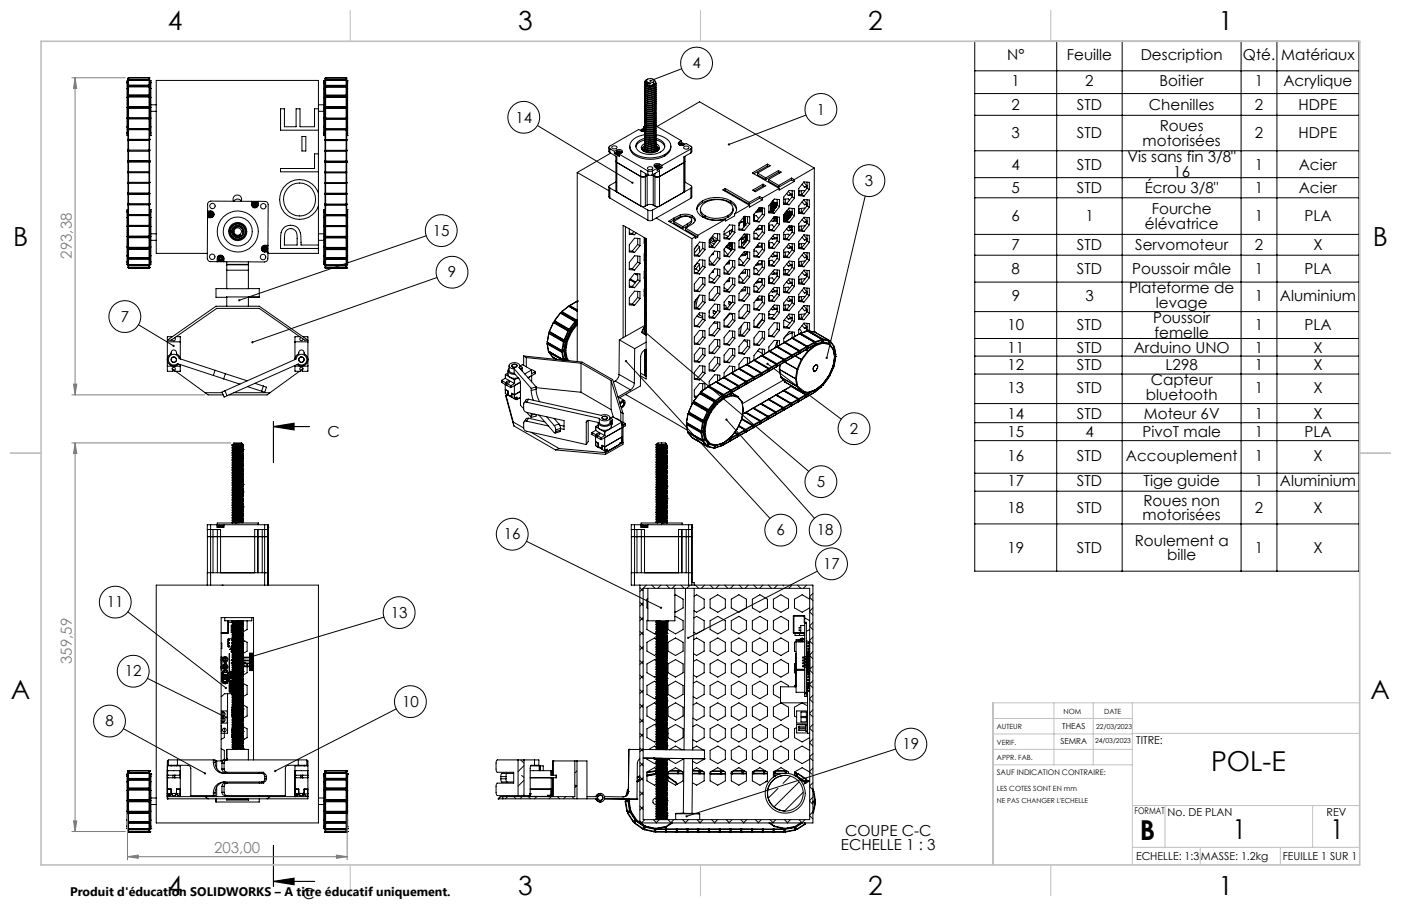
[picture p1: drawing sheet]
<svg xmlns="http://www.w3.org/2000/svg" width="432mm" height="279mm" viewBox="0 0 432 279" stroke-linecap="round" stroke-linejoin="round" font-family="sans-serif">
<defs><g id="words">
<g font-size="8.5">
<text x="373.3" y="237.7">POL-E</text>
<text x="351.3" y="259">B</text>
<text x="379.9" y="258.9">1</text>
<text x="410" y="258.9">1</text>
</g>
<g font-size="8.1">
<text x="51.7" y="9.3">4</text>
<text x="159.7" y="9.3">3</text>
<text x="267.6" y="9.3">2</text>
<text x="375.6" y="9.3">1</text>
<text x="4" y="76">B</text>
<text x="423.1" y="76">B</text>
<text x="3.3" y="215.7">A</text>
<text x="422.4" y="215.7">A</text>
<text x="51.7" y="276">4</text>
<text x="159.7" y="276">3</text>
<text x="267.6" y="276">2</text>
<text x="375.6" y="276">1</text>
</g>
<g font-size="4.7">
<text x="213.4" y="21.1">4</text>
<text x="310.4" y="18.5">N°</text>
<text x="328.8" y="18.5">Feuille</text>
<text x="351.6" y="18.5">Description</text>
<text x="383.1" y="18.5">Qté.</text>
<text x="394.9" y="18.5">Matériaux</text>
<text x="311.8" y="26.6">1</text>
<text x="334.5" y="26.6">2</text>
<text x="357.4" y="26.6">Boitier</text>
<text x="386.8" y="26.6">1</text>
<text x="395.5" y="26.6">Acrylique</text>
<text x="251.7" y="35.4">1</text>
<text x="311.8" y="33.9">2</text>
<text x="331.9" y="33.9">STD</text>
<text x="354.1" y="33.9">Chenilles</text>
<text x="386.8" y="33.9">2</text>
<text x="400.2" y="33.9">HDPE</text>
<text x="158.9" y="37.8">14</text>
<text x="357.4" y="40.4">Roues</text>
<text x="311.8" y="42.7">3</text>
<text x="331.9" y="42.7">STD</text>
<text x="352.2" y="44.9">motorisées</text>
<text x="386.8" y="42.7">2</text>
<text x="400.2" y="42.7">HDPE</text>
<text x="311.8" y="52.3">4</text>
<text x="331.9" y="52.3">STD</text>
<text x="347.5" y="50">Vis sans fin 3/8&quot;</text>
<text x="386.8" y="52.3">1</text>
<text x="400.3" y="52.3">Acier</text>
<text x="266.5" y="57.3">3</text>
<text x="311.8" y="59.5">5</text>
<text x="331.9" y="59.5">STD</text>
<text x="352.8" y="59.5">Écrou 3/8&quot;</text>
<text x="361.6" y="54.6">16</text>
<text x="386.8" y="59.5">1</text>
<text x="400.3" y="59.5">Acier</text>
<text x="311.8" y="68.3">6</text>
<text x="334.5" y="68.3">1</text>
<text x="352.8" y="70.6">élévatrice</text>
<text x="355" y="66">Fourche</text>
<text x="386.8" y="68.3">1</text>
<text x="402" y="68.3">PLA</text>
<text x="133.4" y="72.7">15</text>
<text x="311.8" y="77.2">7</text>
<text x="331.9" y="77.2">STD</text>
<text x="349.9" y="77.2">Servomoteur</text>
<text x="386.8" y="77.2">2</text>
<text x="404.8" y="77.2">X</text>
<text x="138" y="85.6">9</text>
<text x="311.8" y="84.5">8</text>
<text x="331.9" y="84.5">STD</text>
<text x="349" y="84.5">Poussoir mâle</text>
<text x="386.8" y="84.5">1</text>
<text x="402" y="84.5">PLA</text>
<text x="311.8" y="92.8">9</text>
<text x="334.5" y="92.8">3</text>
<text x="348" y="90.5">Plateforme de</text>
<text x="356.3" y="95">levage</text>
<text x="386.8" y="92.8">1</text>
<text x="394.5" y="92.8">Aluminium</text>
<text x="37.2" y="99.3">7</text>
<text x="310.5" y="101.9">10</text>
<text x="331.9" y="101.9">STD</text>
<text x="355.4" y="99.6">Poussoir</text>
<text x="386.8" y="101.9">1</text>
<text x="402" y="101.9">PLA</text>
<text x="355.8" y="104.2">femelle</text>
<text x="310.5" y="108.8">11</text>
<text x="331.9" y="108.8">STD</text>
<text x="349.4" y="108.8">Arduino UNO</text>
<text x="386.8" y="108.8">1</text>
<text x="404.8" y="108.8">X</text>
<text x="310.5" y="114.3">12</text>
<text x="331.9" y="114.3">STD</text>
<text x="354.7" y="118.9">Capteur</text>
<text x="359.3" y="114.3">L298</text>
<text x="386.8" y="114.3">1</text>
<text x="404.8" y="114.3">X</text>
<text x="310.5" y="121.1">13</text>
<text x="331.9" y="121.1">STD</text>
<text x="353.2" y="123.4">bluetooth</text>
<text x="386.8" y="121.1">1</text>
<text x="404.8" y="121.1">X</text>
<text x="310.5" y="129.1">14</text>
<text x="331.9" y="129.1">STD</text>
<text x="352.5" y="129.1">Moteur 6V</text>
<text x="386.8" y="129.1">1</text>
<text x="404.8" y="129.1">X</text>
<text x="100.9" y="134.7">C</text>
<text x="261.9" y="133.8">2</text>
<text x="310.5" y="134.8">15</text>
<text x="334.5" y="134.8">4</text>
<text x="352.1" y="134.8">PivoT male</text>
<text x="386.8" y="134.8">1</text>
<text x="402" y="134.8">PLA</text>
<text x="310.5" y="142.1">16</text>
<text x="331.9" y="142.1">STD</text>
<text x="347" y="142.1">Accouplement</text>
<text x="386.8" y="142.1">1</text>
<text x="404.8" y="142.1">X</text>
<text x="310.5" y="150">17</text>
<text x="331.9" y="150">STD</text>
<text x="352.5" y="150">Tige guide</text>
<text x="386.8" y="150">1</text>
<text x="394.5" y="150">Aluminium</text>
<text x="251.7" y="150.2">5</text>
<text x="352.4" y="155.9">Roues non</text>
<text x="310.5" y="158.2">18</text>
<text x="331.9" y="158.2">STD</text>
<text x="352.2" y="160.5">motorisées</text>
<text x="386.8" y="158.2">2</text>
<text x="404.8" y="158.2">X</text>
<text x="155.3" y="166.4">16</text>
<text x="239.4" y="165.1">6</text>
<text x="251.7" y="165.1">18</text>
<text x="310.5" y="170.5">19</text>
<text x="331.9" y="170.5">STD</text>
<text x="349.7" y="168.3">Roulement a</text>
<text x="359.7" y="172.8">bille</text>
<text x="386.8" y="170.5">1</text>
<text x="404.8" y="170.5">X</text>
<text x="253.7" y="175.5">17</text>
<text x="33" y="187.3">11</text>
<text x="120.5" y="190.5">13</text>
<text x="38.5" y="208.6">12</text>
<text x="123.9" y="218">10</text>
<text x="32.5" y="224">8</text>
<text x="278.2" y="231.1">19</text>
<text x="260.5" y="257.7">COUPE C-C</text>
<text x="259.2" y="262.2">ECHELLE 1 : 3</text>
<text x="93.2" y="277.1">C</text>
</g>
<g font-size="4.7" fill="#808080">
<text x="22.2" y="79.8" transform="rotate(-90 22.2 79.8)">293,38</text>
<text x="22.2" y="204.8" transform="rotate(-90 22.2 204.8)">359,59</text>
<text x="66" y="263.2">203,00</text>
</g>
<text font-size="3.8" x="21.6" y="276.3">Produit d'éducation SOLIDWORKS – A titre éducatif uniquement.</text>
<g font-size="3.4">
<text x="350.2" y="229.5">TITRE:</text>
<text x="359.9" y="251.6">No. DE PLAN</text>
<text x="408.9" y="251.7">REV</text>
<text x="350.1" y="265.2">ECHELLE: 1:3</text>
<text x="370.1" y="265.3">MASSE: 1.2kg</text>
<text x="395.3" y="265.3">FEUILLE 1 SUR 1</text>
</g>
<text font-size="2.8" x="349.7" y="251">FORMAT</text>
<g font-size="2.5">
<text x="327.4" y="224.8">THEAS</text>
<text x="326.8" y="229.6">SEMRA</text>
</g>
<text font-size="2.4" x="307.3" y="239.1">SAUF INDICATION CONTRAIRE:</text>
<g font-size="2.2">
<text x="327.8" y="220.1">NOM</text>
<text x="340.3" y="220.2">DATE</text>
<text x="307.2" y="224.9">AUTEUR</text>
<text x="307.3" y="229.8">VERIF.</text>
<text x="307.3" y="234.4">APPR. FAB.</text>
<text x="307.3" y="243.9">LES COTES SONT EN mm</text>
</g>
<g font-size="2.1">
<text x="337.9" y="224.9">22/03/2023</text>
<text x="337.5" y="229">24/03/2023</text>
<text x="307.3" y="247.7">NE PAS CHANGER L'ECHELLE</text>
</g>
</g></defs>
<g fill="none" stroke="#000" stroke-width=".31">
<path d="M300.4 12.7h118.4v163.4h-118.4zM325.7 12.7v163.4M345.9 12.7v163.4M382.5 12.7v163.4M393.6 12.7v163.4M39.2 36.4l.1 .1zM39.3 30h.1M39.3 25.4h.1M39.3 24.8l-.1 16.9M39.3 33.2h.1M39.3 36.4v.1M39.3 39.2l-.1-.1 .1 .2"/>
<path d="M39.3 27.2l-.1 .1h.1M39.3 39.2v.1M39.3 27.2v.1M39.3 24.8h.1M39.3 24.8v17M39.3 33.2h7M39.3 33.2h.2M39.3 39.3h.1M39.3 27.3h.1M39.3 36.4l.2 .1M39.3 39.2h.1M39.3 27.2h.1"/>
<path d="M39.4 29.7l.1 .1M39.4 30v3.1l.2 .1M39.4 36.3h.2M39.4 33.4h.2M39.4 36.3l.2 .2M39.4 36.3h.1M39.4 39.7h.2M39.4 36.7h.2M39.4 39.7l.2 .1M39.4 39.7h.1M39.4 33.4v2.9M39.4 36.7v3"/>
<path d="M39.5 24.7l-.1 .2zM39.6 26.7l-.2 .2 .2-.1M39.6 24l-.2 .1v5.6M39.6 29.8l-.2 .2M39.6 33.2v.2M39.6 33.2l-.2 .2M39.6 36.3v.2M39.6 39.8v.2M39.6 39.8l-.2 .2M39.6 29.2v.3M39.6 29.2l-.2 .1 .2 .2M39.6 26.2l-.2 .2 .2 .1"/>
<path d="M39.6 26.2v.3M39.6 24.5l-.2 .1 .2 .1M39.6 24.5v.2M39.6 32.8h-.2l.2 .2M39.6 32.8v.2M39.6 29.9l-.2 .1M39.6 36.5v.2M39.6 36.5l-.2 .2M39.6 39.7v.1M39.6 36.5h.1M39.6 26.7v.1M39.6 24.7h.1"/>
<path d="M39.6 24h.1M39.6 29.8v.1M39.6 33.2h.1M39.6 24v.5M39.6 24.7v1.5M39.6 26.5v2.7M39.6 29.5v.3M39.6 29.9v2.9M39.6 33v.2M39.6 33.4v2.9M39.6 36.7v3M39.6 26.7h6.3"/>
<path d="M39.6 24.7h6.3M39.6 24h6.3M39.6 26.8h6.3M39.6 29.8h6.3M39.6 33.2h6.3M39.6 33.4h6.3M39.6 36.3h6.3M39.6 36.5h6.3M39.6 39.8h6.3M39.6 29.2h6.3M39.6 29.5h6.3M39.6 26.5h6.3"/>
<path d="M39.6 26.2h6.3M39.6 24.5h6.3M39.6 32.8h6.3M39.6 33h6.3M39.6 29.9h6.3M39.6 36.7h6.3M39.6 39.7h6.3M45.9 24l.2 .1v5.7M45.9 26.7l.2 .2-.2-.1M45.9 24.7l.2 .2zM45.9 36.3h.2M45.9 33.4h.2"/>
<path d="M45.9 33.2v.2M45.9 33.2l.2 .2M45.9 36.3v.2M45.9 39.8l.2 .2M45.9 39.8v.2M45.9 29.2l.2 .1-.2 .2M45.9 29.2v.3M45.9 26.2l.2 .2-.2 .1M45.9 26.2v.3M45.9 24.5l.2 .1-.2 .1M45.9 24.5v.2M45.9 24h.1"/>
<path d="M45.9 32.8h.2l-.2 .2M45.9 32.8v.2M45.9 29.9l.2 .1M45.9 29.8l.2 .2M45.9 29.8h.1M45.9 39.7h.2M45.9 36.7h.2M45.9 36.5l.2 .2M45.9 36.5v.2M45.9 39.7v.1M45.9 36.5h.1M45.9 26.7v.1"/>
<path d="M45.9 24.7h.1M45.9 29.8v.1M45.9 33.2h.1M45.9 24v.5M45.9 24.7v1.5M45.9 26.5v2.7M45.9 29.5v.3M45.9 29.9v2.9M45.9 33v.2M45.9 33.4v2.9M45.9 36.7v3M46 33.2h.3"/>
<path d="M46 36.5h.3M46.1 30v3.1l-.2 .1M46.1 36.3l-.2 .2M46.1 36.3l-.1 .2M46.1 36.3h.1M46.1 39.7l-.2 .1M46.1 39.7l-.1 .1M46.1 39.7h.1M46.1 33.4v2.9M46.1 36.7v3M46.1 24.8h.2M46.1 30h.2"/>
<path d="M46.1 39.3h.2M46.1 27.3h.2M46.1 25.4h.2M46.1 39.2h.2M46.1 27.2h.2M46.3 33.2h.1M46.3 33.2h.2h-.2M46.3 36.5l.2-.1zM46.3 30h.2zM46.3 36.4v.1M46.3 39.2l.2-.1-.2 .2M46.3 30h.1"/>
<path d="M46.3 27.2l.2 .1h-.2M46.3 39.2v.1M46.3 27.2v.1M46.3 25.4l.2 .2M46.3 25.4h.1M46.3 24.8l.2 .2v16.7M46.3 24.8h.1M46.3 24.8v17M46.5 34.3h1.7M46.5 32.3h1.7M98.1 34.3h1.7M98.1 32.3h1.7"/>
<path d="M98.1 33.5h-1.2v5.6h-4.4v-5.6h-1.2v5.6h-3.6v-5.6h-1.2v6.6h11.6M99.8 36.5h.2zM99.8 39.2l.2 .1zM100 30h.1M100 27.3h.1M100 24.8l-.2 .2v16.7l.2 .1M100 33.2l-.2 .1h.2M100 33.2v.1M100 36.5h.1M100 30v.1M100 39.3h.1M100 25.4l-.2 .2 .2-.1"/>
<path d="M100 25.4v.1M100 24.8h.1M100 24.8v17M100 33.2h7M100 24.8h.2M100 36.5h.3M100 33.3h.2M100 30h.2M100 39.3h.2M100 27.3h.2M100 25.5h.2M100 25.4h.2"/>
<path d="M100.2 29.8h.1M100.2 30v3.1l.2 .1M100.2 36.4h.2M100.2 33.4h.2M100.2 36.4l.2 .2M100.2 36.4h.1M100.2 39.7h.2M100.2 36.8h.2M100.2 39.7l.2 .2M100.2 39.7h.1M100.2 33.4v3M100.2 36.8v2.9"/>
<path d="M100.4 26.8h.1M100.4 24.8l-.2 .1h6.7l-.2-.1M100.4 24l-.2 .1v5.7M100.4 29.8l-.2 .2M100.4 29.3l-.2 .1 .2 .2M100.4 29.3v.3M100.4 39.9v.2M100.4 39.9l-.2 .2M100.4 33.3v.1M100.4 33.3l-.2 .1M100.4 36.4v.2M100.4 26.3l-.2 .1 .2 .2"/>
<path d="M100.4 26.3v.3M100.4 24.6l-.2 .1 .2 .1M100.4 24.6v.2M100.4 32.9v.2M100.4 32.9h-.2l.2 .2M100.4 30h-.2M100.4 36.6v.2M100.4 36.6l-.2 .2M100.4 39.7v.2M100.4 36.6h.1M100.4 24.8h.1M100.4 24h.1"/>
<path d="M100.4 29.8v.2M100.4 33.2h.1M100.4 24v.6M100.4 24.8v1.5M100.4 26.6v2.7M100.4 29.6v.2M100.4 30v2.9M100.4 33.1v.1M100.4 33.4v3M100.4 36.8v2.9M100.4 24.8h6.3M100.4 26.8h6.3"/>
<path d="M100.4 24h6.3M100.4 29.8h6.3M100.4 36.4h6.3M100.4 29.3h6.3M100.4 29.6h6.3M100.4 33.1h6.3M100.4 39.9h6.3M100.4 33.4h6.3M100.4 33.3h6.3M100.4 36.6h6.3M100.4 26.6h6.3M100.4 26.3h6.3"/>
<path d="M100.4 24.6h6.3M100.4 32.9h6.3M100.4 30h6.3M100.4 36.8h6.3M100.4 39.7h6.3M106.7 24l.2 .1-.1 5.8M106.7 29.3l.2 .1-.2 .2M106.7 29.3v.3M106.7 39.9v.2M106.7 39.9l.2 .2M106.7 36.4h.2M106.7 33.4h.2"/>
<path d="M106.7 33.3l.2 .1M106.7 33.3v.1M106.7 36.4v.2M106.7 26.3l.2 .1-.2 .2M106.7 26.3v.3M106.7 24.6l.2 .1-.2 .1M106.7 24.6v.2M106.7 24h.1M106.7 32.9h.2l-.2 .2M106.7 32.9v.2M106.7 30h.2M106.7 29.8l.2 .2"/>
<path d="M106.7 29.8h.1M106.7 39.7h.2M106.7 36.8h.2M106.7 36.6v.2M106.7 36.6l.2 .2M106.7 39.7v.2M106.7 26.8h.1M106.7 36.6h.1M106.7 24.8h.1M106.7 29.8v.2M106.7 33.2h.1M106.7 24v.6"/>
<path d="M106.7 24.8v1.5M106.7 26.6v2.7M106.7 29.6v.2M106.7 30v2.9M106.7 33.1v.1M106.7 33.4v3M106.7 36.8v2.9M106.7 26.8l.2 .2zM106.8 36.5h.2M106.8 33.3h.2M106.9 30v3.1l-.2 .1M106.9 36.4l-.2 .2"/>
<path d="M106.9 36.4h.1M106.9 39.7l-.2 .2M106.9 39.7h.1M106.9 33.4v3M106.9 36.8v2.9M106.9 24.8h.1M106.9 30h.1M106.9 39.3h.1M106.9 27.3h.1M106.9 25.5h.1M106.9 25.4h.1M107 24.8l.1 .2"/>
<path d="M107 33.2v.1M107 36.5h.1M107 30l.1 .1zM107 39.3l.1-.1zM107 30v.1M107 27.3l.1 .1zM107 39.3h.1M107 27.3h.1M107 25.4l.1 .2-.1-.1M107 25.4v.1M107 24.8h.1M107 24.8v17"/>
<path d="M107.1 25l-.1 16.8M165.6 38.7l29.3 17.7M197.9 39.9h.2M197.9 39.9l-.2 .1h.2M197.9 39.9v.1M198.1 39.9h.2M198.1 39.9v.4M198.3 39.9h.2M198.3 39.9v.4M198.3 39.1v.7M198.3 39.1l.4 .2M198.5 39.9h.2l-.7-.1-.6 .5"/>
<path d="M198.5 39.9v.4M198.7 25.3v.2M198.7 26.5v.3M198.7 39.1v.2M198.7 39.7v.3M198.8 38.9l-.5 .2M199.1 25l.1 .5 1.2 .3M199.6 24.4a.71 .71 0 0 0-.5 .9 .71 .71 0 0 0 .9 .5h.4M199.6 24.4l.8-.2a.85 .85 0 0 1 1.1 1l-.2 .2M199.6 24.4l-.3 .5a1.44 1.44 0 0 0 2 .5M200.4 25.8a1.02 1.02 0 0 1-1.5-.8l.3-.4a.9 .9 0 0 0-.4 1.2 .9 .9 0 0 0 1.1 .5h1l.7-.3M201.3 24.4a.88 .88 0 0 1 .6 .7 .88 .88 0 0 1-.3 .9"/>
<path d="M201.3 25.4l.3 .6M201.5 26l-1.1 .4-1.2-.3M202 25.1l.1 .7a2.03 2.03 0 0 1-3.4 .1l.1-.2M202.1 37.4l.1 .2a2.23 2.23 0 0 1-3.4 .6v-.6M202.1 38l.1 .2a2.04 2.04 0 0 1-3.5 .3l.1-.2M202.1 38.6l.1 .1a2 2 0 0 1-3.5 .5l.1-.3M202.1 39.9v.3a2.28 2.28 0 0 1-3.3 .4v-.5M202.1 31.7l.1 .3a2.3 2.3 0 0 1-3.4 .5v-.5M202.1 32.3l.1 .2a2.04 2.04 0 0 1-3.5 .3l.1-.2M202.1 32.9l.1 .1a2.01 2.01 0 0 1-3.5 .5l.1-.3M202.1 33.5a1.93 1.93 0 0 1-1.4 1.5 1.93 1.93 0 0 1-1.9-.7v-.4M202.1 34.2v.3a2.25 2.25 0 0 1-3.3 .5v-.5"/>
<path d="M202.1 34.8l.1 .3a2.03 2.03 0 0 1-3.5 .2l.1-.2M202.1 35.4l.1 .2a2.03 2.03 0 0 1-3.5 .5l.1-.4M202.1 36.1a1.95 1.95 0 0 1-3.3 .7v-.4M202.1 26l.1 .1a1.98 1.98 0 0 1-3.1 1l-.3-.4v-.3M202.1 26.6a1.37 1.37 0 0 1-1.7 1.4 1.25 1.25 0 0 1-1.6-1.1M202.1 27.9l.1 .1a2.06 2.06 0 0 1-3.5 .6l.1-.4M202.1 28.5a1.65 1.65 0 0 1-2.3 1.3l-.9-.4-.1-.6M202.1 29.1v.1a1.91 1.91 0 0 1-3 1l-.3-.3v-.4M202.1 29.8a1.9 1.9 0 0 1-1.4 1.4 1.9 1.9 0 0 1-1.9-.6v-.5M202.1 30.4a1.55 1.55 0 0 1-2.2 1.4l-1-.5-.1-.6M202.1 31v.1a1.91 1.91 0 0 1-2.9 1.1l-.4-.5v-.4M202.1 27.1a1.94 1.94 0 0 1-3.4 .3v-.2"/>
<path d="M202.1 39.2a1.93 1.93 0 0 1-1.4 1.4 1.93 1.93 0 0 1-1.9-.7v-.4M202.1 36.7a1.93 1.93 0 0 1-3.3 .8v-.5M202.1 27.2a1.86 1.86 0 0 1-1.5 1.4 1.86 1.86 0 0 1-1.9-.9l.1-.1M202.1 30.8a1.94 1.94 0 0 1-3.4 .4v-.3M202.1 29.6a1.98 1.98 0 0 1-3.3 .3l-.1-.2M202.1 29a1.97 1.97 0 0 1-3.4 .3v-.3M202.1 28.3a1.93 1.93 0 0 1-3.3 .3l-.1-.2M202.1 27.7a1.94 1.94 0 0 1-3.3 .3l-.1-.2M202.1 26.5a1.96 1.96 0 0 1-3.4 .2M202.1 25.8a1.96 1.96 0 0 1-3.3 .3l-.1-.2M202.1 36.5a1.97 1.97 0 0 1-3.3 .3l-.1-.2M202.1 35.9a1.94 1.94 0 0 1-3.3 .3l-.1-.3"/>
<path d="M202.1 35.2a1.97 1.97 0 0 1-3.4 .4v-.3M202.1 34.6a1.96 1.96 0 0 1-3.4 .3v-.2M202.1 34a2 2 0 0 1-3.3 .6l-.1-.5M202.1 33.4a1.96 1.96 0 0 1-3.3 .3l-.1-.3M202.1 32.7a1.94 1.94 0 0 1-3.3 .4l-.1-.3M202.1 31.5a1.98 1.98 0 0 1-3.4 .3v-.3M202.1 39.7a1.97 1.97 0 0 1-3.3 .3M202.1 39a1.94 1.94 0 0 1-3.3 .3M202.1 38.4a1.94 1.94 0 0 1-3.3 .3l-.1-.2M202.1 37.1a1.96 1.96 0 0 1-3.4 .3v-.2M202.2 38.8l7.8 4.6M202.2 30v.2a2.18 2.18 0 0 1-3.4 .6l-.1-.5"/>
<path d="M202.2 31.9a1.93 1.93 0 0 1-1.6 1.3 1.93 1.93 0 0 1-1.9-.8v-.2M202.2 37.5a1.91 1.91 0 0 1-1.6 1.4 1.91 1.91 0 0 1-1.9-.8v-.2M202.2 25.6v.2M202.2 26.2v.3M202.2 26.8v.3M202.2 27.5v.2M202.2 28.1v.2M202.2 28.7v.3M202.2 29.4v.2M202.2 30.6v.2M202.2 31.3v.2M202.2 32.5v.2"/>
<path d="M202.2 33.1v.3M202.2 33.8v.2M202.2 34.4v.2M202.2 35v.2M202.2 35.6v.3M202.2 36.3v.2M202.2 36.9v.2M202.2 38.1v.3M202.2 38.8v.2M202.2 39.4v.3M202.5 39l13.1-7.6 35.4 20.4M210.1 21.2l-9.6 3.7"/>
<path d="M248.4 35.5l-23.8 9.1M300.4 21.8h118.4M300.4 28.9h118.4M300.4 35.6h118.4M39.2 41.7l.1 .1M39.3 41.1l-.1-.1 .1 .1M39.3 41.1h.1M39.3 41.8h.1M39.4 49.6h.2M39.4 49.6l.2 .2M39.4 49.6h.1M39.4 50h.2"/>
<path d="M39.4 50h.1M39.4 56.2h.2M39.4 56.2v.4h.2M39.4 56.2h.1M39.4 46.3h.2M39.4 46.3l.2 .2M39.4 46.3h.1M39.4 59.5l.2 .2M39.4 43h.2M39.4 40h.2M39.4 43l.2 .1M39.4 43h.1"/>
<path d="M39.4 40v26.2M39.6 46.5l-.2 .1h.2M39.6 49.6v.2M39.6 49.8h.1M39.6 53h-.2v.3h.2M39.6 49.8v.2M39.6 49.8l-.2 .2M39.6 59.7l-.2 .1 .2 .1M39.6 59.7v.2M39.6 43.1l-.2 .2h.2M39.6 43.1v.2M39.6 59.5h-.2l.2 .2"/>
<path d="M39.6 59.5v.2M39.6 59.7h.1M39.6 43v.1M39.6 46.5v.1M39.6 53v.3M39.6 56.2v.4M39.6 46.3v.2M39.6 43.1h.1M39.6 40v3M39.6 43.3v3M39.6 46.6v3M39.6 50v3"/>
<path d="M39.6 53.3v2.9M39.6 56.6v2.9M39.6 59.9v3M39.6 49.8h6.3M39.6 59.7h6.3M39.6 46.6h6.3M39.6 49.6h6.3M39.6 50h6.3M39.6 53h6.3M39.6 53.3h6.3M39.6 56.2h6.3M39.6 59.9h6.3"/>
<path d="M39.6 43.3h6.3M39.6 46.3h6.3M39.6 43.1h6.3M39.6 56.6h6.3M39.6 59.5h6.3M39.6 40h6.3M39.6 43h6.3M45.9 49.6h.2M45.9 49.6v.2M45.9 49.8h.1M45.9 53h.2v.3h-.2M45.9 49.8v.2"/>
<path d="M45.9 49.8l.2 .2M45.9 56.2h.2M45.9 59.7l.2 .1-.2 .1M45.9 59.7v.2M45.9 46.3h.2M45.9 43.1l.2 .2h-.2M45.9 43.1v.2M45.9 59.5h.2l-.2 .2M45.9 59.5v.2M45.9 59.7h.1M45.9 43h.2M45.9 40h.2"/>
<path d="M45.9 43v.1M45.9 46.3v.3M45.9 53v.3M45.9 56.2v.4M45.9 43.1h.1M45.9 40v3M45.9 43.3v3M45.9 46.6v3M45.9 50v3M45.9 53.3v2.9M45.9 56.6v2.9M45.9 59.9v3"/>
<path d="M46.1 46.3v.3h-.2M46.1 49.6l-.2 .2M46.1 49.6h.1M46.1 50h-.2M46.1 50h.1M46.1 56.2v.4h-.2M46.1 56.2h.1M46.1 46.3h.1M46.1 59.5l-.2 .2M46.1 43l-.2 .1M46.1 43l-.1 .1M46.1 43h.1"/>
<path d="M46.1 40v26.2M46.1 41.8h.2M46.1 41.1h.2M46.3 41.1l.2-.1-.2 .1M46.3 41.1h.1M46.3 41.8h.1M46.5 41.7l-.2 .1M89.3 57.5a5 5 0 0 1 6.7 .7 5 5 0 0 1-.1 6.7 5 5 0 0 1-6.8 .5 5.2 5.2 0 0 1 .2-7.9zM93.1 42.1h1.2v4.5h-1.2zM98.1 59.5a6.1 6.1 0 0 0-9.4-2.9 6.1 6.1 0 0 0 0 9.9 6.1 6.1 0 0 0 9.4-3M98.1 47.4h-1.2v4.6h-10.4v1h11.6M99.8 41l.2 .2z"/>
<path d="M100 41.1v.1M100 41.8h.1M100 41.8h.2M100 41.1h.2M100.2 43h.2M100.2 40.1h.2M100.2 43l.2 .2M100.2 43h.1M100.2 56.3v.3h.2M100.2 59.6l.2 .2M100.2 46.4h.2M100.2 46.4v.3h.2"/>
<path d="M100.2 46.4h.1M100.2 56.3h.2M100.2 56.3h.1M100.2 50h.2M100.2 50h.1M100.2 49.7h.2M100.2 49.7l.2 .1M100.2 49.7h.1M100.2 40.1v26.2M100.4 43v.2M100.4 59.6h-.2l.2 .2M100.4 59.6v.2"/>
<path d="M100.4 59.8h.1M100.4 43.2l-.2 .1 .2 .1M100.4 43.2v.2M100.4 59.8l-.2 .1h.2M100.4 59.8v.1M100.4 53h-.2l.2 .3M100.4 49.8v.2M100.4 49.8l-.2 .2M100.4 49.8h.1M100.4 49.7v.1M100.4 43.2h.1M100.4 56.3v.3"/>
<path d="M100.4 46.4v.3M100.4 53v.3M100.4 40.1v2.9M100.4 43.4v3M100.4 46.7v3M100.4 50v3M100.4 53.3v3M100.4 56.6v3M100.4 59.9v3M100.4 59.8h6.3M100.4 49.8h6.3M100.4 50h6.3"/>
<path d="M100.4 56.6h6.3M100.4 40.1h6.3M100.4 43h6.3M100.4 43.2h6.3M100.4 59.6h6.3M100.4 43.4h6.3M100.4 46.4h6.3M100.4 59.9h6.3M100.4 53.3h6.3M100.4 56.3h6.3M100.4 53h6.3M100.4 46.7h6.3"/>
<path d="M100.4 49.7h6.3M106.7 43h.2M106.7 40.1h.2M106.7 43v.2M106.7 59.6h.2l-.2 .2M106.7 59.6v.2M106.7 59.8h.1M106.7 46.4h.2M106.7 43.2l.2 .1-.2 .1M106.7 43.2v.2M106.7 59.8l.2 .1h-.2M106.7 59.8v.1"/>
<path d="M106.7 56.3h.2M106.7 53h.2l-.1 .2M106.7 50h.2M106.7 49.8l.2 .2M106.7 49.8v.2M106.7 49.8h.1M106.7 49.7h.2M106.7 49.7v.1M106.7 43.2h.1M106.7 56.4v.2M106.7 46.4v.1M106.7 53.2v.1"/>
<path d="M106.7 56.3v.1M106.7 53v.2M106.7 46.5v.2M106.7 40.1v2.9M106.7 43.4v3M106.7 46.7v3M106.7 50v3M106.7 53.3v3M106.7 56.6v3M106.7 59.9v3M106.7 46.5l.2 .2h-.2M106.8 56.4l.1 .2h-.2"/>
<path d="M106.8 53.2l.1 .1h-.2M106.9 43l-.2 .2M106.9 43h.1M106.9 59.6l-.2 .2M106.9 46.4l-.2 .1M106.9 46.4h.1M106.9 56.3l-.1 .1M106.9 56.3h.1M106.9 50h.1M106.9 49.7l-.2 .1M106.9 49.7h.1M106.9 40.1v26.2"/>
<path d="M106.9 41.8h.1M106.9 41.1h.1M107 41.1v.1M107 41.8h.1M107.1 41l-.1 .2zM177.9 53.2l9.7 5.6M177.9 53.2v58.3M187.6 45.4v1.3M187.6 57.6v3.1M187.7 46.7l.3 .4M188 45.9l1.4 .8M188 47.1l2.1 1.2v1.8"/>
<path d="M188 45.9v1.2M188 58l11.7 6.8M188 58v3.1M188.2 47.2l-10.3 6M188.6 45.3a.84 .84 0 0 1 .9-.4 .84 .84 0 0 1 .6 .7 .84 .84 0 0 1-.9 .4 .84 .84 0 0 1-.6-.7zM189.4 46.7v.7M189.4 47.4l1.5 .8v-.6M189.8 49.7l.3 .4zM189.8 48.2v10.6l.3 .4M189.8 56.1l-2.1 1.2v.4l.3 .3M189.9 47.3l.2 .4M189.9 47.2v.1"/>
<path d="M189.9 47.1l-.5 .3M189.9 47.3l.3 .4 .7 .1M190.1 46.3l1.1-.2 .6 .4v.5l-.9 .6M190.1 46.3l-.7 .4M190.1 46.3v.6M190.1 50.1l7.4 4.3M190.1 59.2l7.4 4.3M190.1 50.1v9.1M190.2 46.8h.2M190.2 46.8l-.3 .4 .3 .4M190.2 47.6l.7 .1M190.2 47.4v.2"/>
<path d="M190.2 47.4l.7 .2M190.4 46.7h.2M190.4 46.7l-.2 .1M190.4 46.7v.1M190.4 47l-.2 .3 .2 .1 .4-.3M190.4 46.8l.1 .1M190.4 47v.3M190.5 46.9l-.1 .1M190.5 46.9v.3M190.5 47l.1 .1M190.6 47.1h.1M190.6 46.7h.2"/>
<path d="M190.6 46.7v.4M190.8 46.7h.2M190.8 46.7v.4M190.9 47.6l8.8 5.1M191 46.7h.3M191 46.7v.4M191 47.1h.1M191.1 47l-.1 .1M191.2 46.9v.1M191.2 46.9l-.1 .3M191.2 47v.3l-.4-.2M191.2 47l.2 .2"/>
<path d="M191.2 46.8v.1M191.3 46.7l.2 .1M191.3 46.7l-.1 .1M191.5 46.7l.2 .4M191.5 46.7h-1.3l-.2 .4 .2 .3M191.5 46.8h-.3M191.5 46.7l.2 .3M194.1 45a3.5 3.5 0 0 0 2.7 3.5 10 10 0 0 0 8.1-.4M197.5 54.4h1.4M197.5 54.4v9.1M197.5 40.1l-.1 .2M197.9 40l.1 .1"/>
<path d="M197.9 40.2l-.2 .2M197.9 40.2v.3M198 45.7l.4 .9M198 40.1l-.1 .1M198 40.3h.1M198 40.1v.4M198 45.7l-.1 .5M198.1 45.4l-.4 .5M198.1 40.3h.1M198.3 40.3l-.3 .2M198.3 40.3l.3 .2M198.4 40.3h.1"/>
<path d="M198.6 40.3h-.1M198.6 40.1l.1 .1M198.6 40.1v.4M198.7 40.5h-.8l-1.1-.6-8.8 5.1-.4 .5 .4 .4M198.7 41.6a1.79 1.79 0 0 0 1.8 1.2 1.79 1.79 0 0 0 1.6-1.3 5.7 5.7 0 0 1 4.6 2.8 2.83 2.83 0 0 1-1.8 3.4M198.7 40l-.1 .1M198.7 46v.2M198.8 45.2l-.3 .5a2.23 2.23 0 0 0 3.9 0l-.2-.4M198.8 43.2a3.3 3.3 0 0 0-2.8 2.1M198.8 45.8v.5M198.8 41.5a5.5 5.5 0 0 0-4.6 2.8 3.2 3.2 0 0 0 2.6 3.7 10 10 0 0 0 8.1-.3M198.9 54.4v9.1"/>
<path d="M198.9 53.5v.9M199.5 54.1l-.6 .3M199.5 54.1v9.2M199.5 54.1l.3-.1zM199.5 53.8v.3M199.6 51.7a.86 .86 0 0 1 .9-.4 .86 .86 0 0 1 .7 .8 .87 .87 0 0 1-1 .3 .87 .87 0 0 1-.6-.7zM199.7 52.7h1.4M199.7 53.9l.6 .2 .8-.2M199.7 52.7v1.2M199.7 53.9l-2.2-1.3v1.8M200.9 54l.4 .1zM201.1 52.7v1.2"/>
<path d="M201.1 53.9l2.2-1.2v1.7M201.3 54.1l.6 .3M201.3 54.1v9.2M201.3 53.8v.3M201.8 51.3h-.1M201.9 54.4l.8 .2 .6-.2M201.9 54.4v9.1M201.9 54.4l.6 .2 .8-.2M201.9 53.5v.9M202 43.1a3.3 3.3 0 0 1 2.9 2.2M202.1 44.8l.5 .4 .2 .5a2.78 2.78 0 0 1-4.5 .5l-.2-.5 .6-.9M202.1 43l.1 .3a2.27 2.27 0 0 1-3.4 .6v-.6"/>
<path d="M202.1 43.6l.1 .2a2.04 2.04 0 0 1-3.5 .4l.1-.3M202.1 44.2l.1 .1a2.01 2.01 0 0 1-3.5 .6l.1-.3M202.1 45.5a1.25 1.25 0 0 1-1.4 1.3M202.1 40.5l.1 .2a2.05 2.05 0 0 1-3.5 .3l.1-.2M202.1 41.1l.1 .1a2.03 2.03 0 0 1-3.5 .5l.1-.3M202.1 41.7v.1a1.46 1.46 0 0 1-1.8 1.3l-1.3-.3-.2-.7M202.1 42.4a1.94 1.94 0 0 1-3.3 .7v-.4a2.65 2.65 0 0 0-2.7 3 5.6 5.6 0 0 0 6.6 1.6 2.4 2.4 0 0 0 2.1-3 3.6 3.6 0 0 0-2.6-1.6M202.1 44.3a1.35 1.35 0 0 1 1.1 1.4 1.35 1.35 0 0 1-1.3 1.3 3.2 3.2 0 0 1-4.3-1.5 1.5 1.5 0 0 1 1.1-1.2M202.1 51h.3M202.1 51l-.2 .1 .3 .1M202.1 44.8a1.93 1.93 0 0 1-1.4 1.5 1.93 1.93 0 0 1-1.9-.7v-.4M202.1 42.2a1.94 1.94 0 0 1-3.3 .3l-.1-.3"/>
<path d="M202.1 40.9a1.97 1.97 0 0 1-3.4 .3v-.2M202.1 40.3a1.98 1.98 0 0 1-3.4 .3v-.2M202.1 45.9l-.1 .5M202.1 45.3a1.97 1.97 0 0 1-3.3 .3l-.1-.2M202.1 44.7a1.94 1.94 0 0 1-3.3 .3l-.1-.2M202.1 44a1.94 1.94 0 0 1-3.3 .3l-.1-.2M202.1 42.8a1.98 1.98 0 0 1-3.4 .3v-.2M202.1 51v.1M202.2 51.3v.3l.4-.2M202.2 51.3l-.2 .2M202.2 43.2a1.93 1.93 0 0 1-1.6 1.4 1.93 1.93 0 0 1-1.9-.9v-.2M202.2 40v.3"/>
<path d="M202.2 40.7v.2M202.2 41.3v.2M202.2 41.9v.3M202.2 42.5v.3M202.2 43.8v.2M202.2 44.5v.2M202.2 45v.3M202.2 45.7v.2M202.2 51.2v.1M202.2 51.2l.1 .4M202.2 51.4h.3M202.4 51h.2"/>
<path d="M202.4 51v.4M202.5 51.9l-1.4 .8M202.6 51.4l.1 .1M202.6 51v.4M202.7 51.4h.1M202.7 51.5l.3 .2M202.7 51h.3M202.7 51h-.1M202.7 51l.1 .4M202.8 45.4l.4 .5M202.9 45.7l-.4 .9M202.9 51.4h-.1"/>
<path d="M202.9 51.2l.1 .1M202.9 51.2l-.1 .4M203 45.9v.3M203 45.9v.2M203 51.3l.2 .3-.2 .1M203 51.1l-.1 .1M203 51l.2 .1h-.2M203 51.3v.4M203 51v.1M203.2 51l.3 .4M203.2 51l.2 .6-.9 .3M203.2 51l-1-.1-.5 .5"/>
<path d="M203.3 54.4v9.2M203.3 50.6l-.7-.2a.71 .71 0 0 0-1 .9l.9 .6M203.3 50.6l.7 .4M203.3 50.6v.6M203.5 51.5l-.3 .4-.7 .1M203.5 51.4l-.3 .6-.7 .1M203.5 51.4l.5 .3M204 51.7l-1.5 .9v-.7M204 51v.7M204.9 47.7v.4M206.8 45v.5a2.95 2.95 0 0 1-1.9 2.6M209.3 43.8l-.3 .4a1.57 1.57 0 0 0 2.5 .1l1.6 1 .1 .2-.3 .4"/>
<path d="M209.3 43.8v.6M209.6 44.2h.3M209.6 44.2l-.2 .1h.3M209.6 44.2l.1 .1M209.7 44.3v.1M209.7 44.6l-.2 .1M209.7 44.6v.2M209.7 44.4v.4l.3-.2M209.7 44.4v.2M209.7 44.6h.2M209.9 44.2h.1M209.9 44.2v.4"/>
<path d="M209.9 44.6v.1M210 43.4l-.7 .4M210 44.1l-.3 .2M210 43.4v.7M210 44.6l.2 .1M210 44.2v.4M210 44.1l.5 .2M210.3 44.2h.2M210.3 44.2h-.3M210.3 44.2v.4M210.3 44.6l-.1 .1M210.4 44.6h-.1"/>
<path d="M210.4 44.4l.1 .2M210.4 44.4v.4l-.2-.1M210.5 44.6l.1 .1M210.5 44.3l-.1 .1M210.5 44.6l-.1 .2M210.5 44.2l.2 .1h-.2M210.5 44.2v.1M210.7 44.3l.3 .3M210.7 44.3l-1-.1-.5 .4M210.7 44.3l.2 .3M210.7 50.2l-7.4 4.2M210.7 50.2v9.1"/>
<path d="M210.7 59.3l-7.4 4.3M210.7 45.3a.84 .84 0 0 1 .9-.3 .84 .84 0 0 1 .7 .7 .84 .84 0 0 1-.9 .3 .84 .84 0 0 1-.7-.7zM211 49.8l-.3 .4zM211 56.4h.1M211.1 48.2l-.1 10.7-.3 .4M211.1 56.1l2 1.3-.2 .6M212.9 45.9l-8.9 5.1M212.9 45.9v1.3M212.9 47.2l-2.2 1.2v1.8M212.9 58l-11.8 6.8M212.9 58v3.1M213.2 45.5v1.3l-.3 .4"/>
<path d="M213.2 57.6v3.1l-.3 .4M223.5 58.1l7.4 4.3M223.5 58.1l-.7 .5 8.2 4.7M223.5 58.7l-.2 .1M223.5 58.7l7.4 4.3M223.5 58.1v.6M232 58.6l3.2-1.8 .8 .5-3.2 1.8zM233.5 53.4l2.5 1.5M233.5 53.4v.5l2.5 1.5M235.2 57.4l-2.8 1.5M235.2 57.4l.3 .2M235.2 56.8v.6"/>
<path d="M236 54.9v.5M236.5 50.6l.9 .5-3.9 2.3M236.5 50.6l-4.6 2.7 8.2 4.8M236.5 51.2l-4.2 2.4M236.5 51.2l.4 .2M236.5 50.6v.6M236.9 55.4l3.1 1.8M236.9 55.4v.5l3.1 1.8M239.9 52.6l.9 .5-3.9 2.3M239.9 52.6l-3.9 2.3M239.9 53.1l-3.9 2.3M239.9 53.1l.4 .2"/>
<path d="M239.9 52.6v.5M240 57.2v.5M240.1 58.1l-5.2 3M242.5 59.7l.5 .6M243 59l.7 .9M243.7 59.9l-.7 .4M243.9 54.9v.6M243.9 54.9l.9 .5M243.9 54.9l-3.9 2.3M243.9 55.5l-3.9 2.2M243.9 55.5l.9 .5M244.2 58.8v1.9"/>
<path d="M244.2 59.8l-.5 .1M244.8 56l-4.7 2.6v-.5M244.8 55.4v.6M247 58.8v1.3M247.2 56.8l.7 .9M247.7 56.2l.9 1.1M248 58.9l-.1-.2-1.6 .2v1.1M248.6 57.3l-.7 .4M248.6 57.3h.1M248.7 56.2v1.8M248.7 57.6l-.8 .1M248.7 58l.7 .4"/>
<path d="M248.7 58l-1.6 2.1M249.4 58.4v-2.2l-1.6-.1-1.6 2v2.2l1.6 .2M249.4 58.4l-1.6 2.1M251 51.8v50.6M251 51.8l-6.2 3.6M300.4 46.5h118.4M300.4 54.8h118.4M39.2 64.8l.1 16.8M39.3 64.6l-.1 .2M39.3 69.7h.1M39.3 72.9v.1M39.3 76.2h.1"/>
<path d="M39.3 67l-.1 .1 .1-.1M39.3 79l-.1-.1 .1 .1M39.3 79h.1M39.3 65.2l-.1 .2 .1-.2M39.3 67h.1M39.3 65.2h.1M39.3 64.6h.1M39.3 64.6v17M39.3 73h7M39.3 69.7h.2M39.3 72.9h.2M39.4 76.2l.2 .2"/>
<path d="M39.4 66.2h.2M39.4 66.2l.2 .2M39.4 66.2h.1M39.4 62.9h.2M39.4 62.9l.2 .1M39.4 62.9h.1M39.4 69.5h.2M39.4 66.5h.2M39.4 69.5l.2 .2M39.4 69.5h.1M39.4 76.2l.2 .1M39.4 72.8h.2"/>
<path d="M39.4 69.8h.2M39.4 72.8l.2 .2M39.4 69.8h.1M39.4 66.5v3M39.4 69.8v3M39.5 76.3l-.1 6.2M39.6 73l-.2 .1v3.1M39.6 79.4l-.2-.1 .2 .2M39.6 63l-.2 .1 .2 .1M39.6 63v.2M39.6 66.2v.2M39.6 62.9v.1"/>
<path d="M39.6 66.4v.1M39.6 66.4l-.2 .1M39.6 69.5v.2M39.6 69.7h.1M39.6 73.1l-.2 .1 .2 .1M39.6 73.1v.2M39.6 76.7l-.2 .1 .2 .1M39.6 76.7v.2M39.6 79.7l-.2 .1 .2 .2M39.6 79.7v.3M39.6 69.7v.1M39.6 69.7l-.2 .1"/>
<path d="M39.6 72.8v.2M39.6 66.4h.1M39.6 63h.1M39.6 76.3v.1M39.6 73h.1M39.6 79.4v.1M39.6 63.2v3M39.6 66.5v3M39.6 69.8v3M39.6 73v.1M39.6 73.3v3M39.6 76.4v.3"/>
<path d="M39.6 76.9v2.8M39.6 80v1.8M39.6 76.4h6.3M39.6 79.5h6.3M39.6 76.3h6.3M39.6 63.2h6.3M39.6 66.2h6.3M39.6 63h6.3M39.6 66.4h6.3M39.6 62.9h6.3M39.6 66.5h6.3M39.6 69.5h6.3"/>
<path d="M39.6 69.7h6.3M39.6 73.3h6.3M39.6 73.1h6.3M39.6 76.9h6.3M39.6 79.4h6.3M39.6 76.7h6.3M39.6 80h6.3M39.6 79.7h6.3M39.6 69.8h6.3M39.6 72.8h6.3M45.9 79.4l.2-.1-.2 .2M45.9 66.2h.2"/>
<path d="M45.9 63l.2 .1-.2 .1M45.9 63v.2M45.9 66.2v.2M45.9 62.9h.2M45.9 62.9v.1M45.9 69.5h.2M45.9 66.5h.2M45.9 66.4l.2 .1M45.9 66.4v.1M45.9 69.5v.2M45.9 69.7h.1M45.9 73.1l.2 .1-.2 .1"/>
<path d="M45.9 73.1v.2M45.9 73l.2 .1v3.1M45.9 73h.1M45.9 76.7l.2 .1-.2 .1M45.9 76.7v.2M45.9 79.7l.2 .1-.2 .2M45.9 79.7v.3M45.9 72.8h.2M45.9 69.8h.2M45.9 69.7v.1M45.9 69.7l.2 .1M45.9 72.8v.2"/>
<path d="M45.9 66.4h.1M45.9 63h.1M45.9 76.3v.1M45.9 79.4v.1M45.9 63.2v3M45.9 66.5v3M45.9 69.8v3M45.9 73v.1M45.9 73.3v3M45.9 76.4v.3M45.9 76.9v2.8M45.9 80v1.8"/>
<path d="M46 76.3l.1 .2M46 69.7h.3M46.1 76.3v.2M46.1 72.9h.2M46.1 69.7h.2M46.1 76.2l-.2 .2M46.1 66.2l-.2 .2M46.1 66.2l-.1 .2M46.1 66.2h.1M46.1 62.9l-.2 .1M46.1 62.9l-.1 .1M46.1 62.9h.1"/>
<path d="M46.1 69.5l-.2 .2M46.1 69.5h.1M46.1 76.2l-.2 .1M46.1 72.8l-.2 .2M46.1 69.8h.1M46.1 66.5v3M46.1 69.8v3M46.1 76.5v6M46.1 64.6h.2M46.1 76.2h.2M46.1 67h.2M46.1 79h.2"/>
<path d="M46.1 65.2h.2M46.3 64.6l.2 .2M46.3 69.7l.2 .1-.2-.1M46.3 72.9l.2 .1h-.2M46.3 76.2h.2h-.2M46.3 72.9v.1M46.3 67l.2 .1-.2-.1M46.3 76.2h.1M46.3 79l.2-.1-.2 .1M46.3 69.7h.1M46.3 79h.1M46.3 65.2l.2 .2-.2-.2"/>
<path d="M46.3 67h.1M46.3 65.2h.1M46.3 64.6h.1M46.3 64.6v17M46.5 64.8v16.7l-.2 .1M46.5 74.1h1.7M46.5 72.1h1.7M63.9 78.1h-15.7v-53.3h49.9v53.3h-15.5M64 67.1l-.1 12.6a1.01 1.01 0 0 0 1 1h2M64 65.1h.5a1.12 1.12 0 0 1 1.5 1.1 1.12 1.12 0 0 1-1.6 .9h-.4M64 65.1v2M64.2 66v.3"/>
<path d="M64.2 66.3h.4M64.2 66h.1M64.3 66.2l-.1 .1M64.3 66.2h.3M64.3 66h.3M64.3 66v.2M64.6 65.9l-.4 .1M64.6 66.3l.1 .1M64.6 65.9v.1M64.6 66.2l.2 .1M64.6 66.2v.1M64.7 65.9h-.1"/>
<path d="M64.7 66.4l.1 .1M64.7 65.9h.1M64.8 65.9l-.2 .1M64.8 66.3l-.1 .1M64.8 66.3v.2M64.8 65.7l-.1 .2M64.8 66.5v.4M64.8 66.9h.3M64.8 65.7h.1M64.8 65.3h.3M64.8 65.3v.4M64.8 66.5h.1"/>
<path d="M64.8 65.7v.2M64.8 65.3v.1M64.8 65.4v.3M64.8 66.5v.3M64.8 66.8v.1M64.8 65.4h.3M64.8 66.8h.3M65 67h.1M65.1 65.7l.1 .2M65.1 65.4v.3M65.1 66.8v.1M65.1 66.5v.3"/>
<path d="M65.1 65.7h.1M65.1 66.5h.1M65.1 66.5v.4M65.1 65.3v.4M65.1 65.3v.1M65.2 66.3v.1M65.2 65.9l.2 .1M65.2 66.3l-.1 .2M65.2 66.4l-.1 .1M65.2 65.9h.2M65.2 65.9h.1M65.4 66.3l-.2 .1"/>
<path d="M65.4 66.3h.3M65.4 65.9l.3 .1M65.4 66.2l-.2 .1M65.4 65.9v.1M65.4 66h.3M65.4 66.2h.3M65.4 66.2v.1M65.7 66.2v.1M65.7 66v.2M65.7 66v.3M65.7 66h.1M67.2 79.6h.4"/>
<path d="M67.2 79.6v.2M67.2 79.8l.4 .1M67.2 79.6h.1M67.2 79.8h.1M67.3 79.6h.3M67.3 79.8h.3M67.3 79.6v.2M67.6 79.9h.1M67.6 79.6h.1M67.6 79.8v.1M67.6 79.8l.2 .1M67.7 79.5l-.1 .1"/>
<path d="M67.7 79.9l.1 .2M67.7 79.5h.1M67.8 79.5l-.2 .1M67.8 79.9h-.1M67.8 79.9l.1 .2M67.8 79h.3M67.8 79v.3M67.8 79.3l-.1 .2M67.8 79h.1M67.8 79.3h.1M67.9 79.3l-.1 .2M67.9 79v.3"/>
<path d="M67.9 79h.2M68.1 79.3l.1 .2M68.1 79.3h.1M68.1 79l.1 .3M68.1 79v.3M68.1 79h.1M68.2 79.3v.2M68.2 79.9l-.1 .2M68.2 79.9h.1M68.2 79.5l.2 .1M68.2 79.9v.2M68.2 79.5h.1"/>
<path d="M68.4 79.9h-.2M68.4 79.9h.4M68.4 79.6h.4M68.4 79.8l-.2 .1M68.4 79.8v.1M68.4 79.6h.3M68.4 79.8h.3M68.4 79.6h.1M68.7 79.8l.1 .1M68.7 79.6v.2M68.8 79.6v.3M68.8 79.6h-.1"/>
<path d="M70.8 71.4h.1M71.4 69.5a1.8 1.8 0 0 0-.6 1.9M71.5 71.4a1.54 1.54 0 0 0 1 1.4 1.54 1.54 0 0 0 1.7-.4 1.45 1.45 0 0 1-2-.3 1.45 1.45 0 0 1 .2-2 1.45 1.45 0 0 1 2 .2l.5 1.1M71.5 71.4a1.69 1.69 0 0 0 1.7 1.7 1.69 1.69 0 0 0 1.7-1.7M71.5 71.4a1.72 1.72 0 0 1 2.2-1.7 1.72 1.72 0 0 1 1.1 2.5M71.5 71.3l.1 .2M72.1 62.1a1.35 1.35 0 0 1 2.3 0M74.4 62a1.33 1.33 0 0 0-1.3-1.9 1.33 1.33 0 0 0-1.1 2M74.4 71.4h.5M77.5 62.1v.4a1.13 1.13 0 0 0 1 1.6 1.13 1.13 0 0 0 1.1-1.4v-.6M77.5 62.1l-12.5-.1a.95 .95 0 0 0-1 1v2.1M77.5 62.1h2.1"/>
<path d="M77.8 62.9h.3M77.8 62.9v.3M77.8 63.2l.3 .1M77.8 62.9l.1 .1M77.8 63.2h.1M77.9 63h.3M77.9 63.2h.3M77.9 63v.2M78.1 63.3h.2M78.1 62.9l.1 .1M78.2 63.2l-.1 .1M78.2 63.2l.2 .1"/>
<path d="M78.3 62.9h-.2M78.3 63.3l.1 .2M78.3 62.9h.1M78.4 63.3h-.1M78.4 62.9l-.2 .1M78.4 63.3l.1 .2M78.4 62.3h.3M78.4 62.3v.4M78.4 62.7l-.1 .2M78.4 63.5v.4M78.4 63.9h.3M78.4 62.3l.1 .1"/>
<path d="M78.4 63.5h.1M78.4 62.7h.1M78.5 62.7l-.1 .2M78.5 62.4v.3M78.5 63.5v.2M78.5 63.7l-.1 .2M78.5 62.4h.2M78.5 63.7h.2M78.6 64h.1M78.7 63.5h.1M78.7 63.7v.2M78.7 63.5v.2"/>
<path d="M78.7 62.3v.4M78.7 62.7l.1 .2M78.7 62.7h.1M78.7 62.4v.3M78.7 62.3v.1M78.7 63.5v.4M78.8 63.3l-.1 .2M78.8 63.3h.1M78.8 62.9l.2 .1M78.8 62.9h.2M78.8 62.9h.1M79 63.3h-.2"/>
<path d="M79 63.3h.3M79 62.9h.3M79 63.2l-.2 .1M79 63.2v.1M79 63h.2M79 63.2h.2M79 62.9v.1M79.2 63.2l.1 .1M79.2 63v.2M79.3 62.9v.4M79.3 62.9l-.1 .1M79.6 62.1h2.1a.95 .95 0 0 1 1 1l-.1 12.6"/>
<path d="M80.8 76.6v.2M80.8 76.8h.4M80.8 76.6h.1M80.9 76.8h-.1M80.9 76.8h.3M80.9 76.6h.3M80.9 76.6v.2M81.2 76.5l-.4 .1M81.2 76.8l.2 .1M81.2 76.5v.1M81.2 76.8h.1M81.4 76.4l-.2 .1"/>
<path d="M81.4 76.9v.2M81.4 76.4v.1M81.4 76.5l-.2 .1M81.4 76.9h.1M81.4 76.9l.1 .2M81.4 76.3v.1M81.4 77.1v.3M81.4 77.4h.3M81.4 76.3h.1M81.5 75.9h.2M81.5 75.9l-.1 .4M81.5 76.3l-.1 .2"/>
<path d="M81.5 77.1h-.1M81.5 75.9v.1M81.5 76v.3M81.5 77.1v.3M81.5 77.4h-.1M81.5 76h.2M81.5 77.4h.2M81.6 77.6h.1M81.7 76.3l.1 .2M81.7 76v.3M81.7 77.4h.1M81.7 77.1v.3"/>
<path d="M81.7 76.3h.1M81.7 77.1h.1M81.7 76.3l.1 .1M81.7 75.9v.4M81.7 75.9v.1M81.8 76.9h.1M81.8 76.5l.2 .1M81.8 76.9l-.1 .2M81.8 76.4l.2 .1M81.8 76.4v.1M82 76.9h-.2M82 76.5l.3 .1"/>
<path d="M82 76.8l-.2 .1M82 76.8v.1M82 76.5v.1M82 76.6h.3M82 76.8h.3M82.3 76.8h.1M82.3 76.6v.2M82.3 76.8l-.3 .1M82.3 76.6h.1M82.6 75.7l-.4-.1a1.14 1.14 0 0 0-1.7 1 1.14 1.14 0 0 0 1.5 1.2h.6M82.6 77.8l-.1 2a1.01 1.01 0 0 1-.9 1l-12.6-.1M82.6 75.7v2.1"/>
<path d="M88.3 71.1a1.96 1.96 0 0 1 2.3-.4 1.96 1.96 0 0 1 1 2.1v2.8h-3.9l.1-3.5zM98.1 75.6h-5.3l-.1-2.2a3.3 3.3 0 0 0-3.1-3.9 3 3 0 0 0-3.1 3.3v3.8h11.6M98.1 74.1h1.7M98.1 72.1h1.7M99.8 64.8v16.7l.2 .1M100 67h.1M100 64.6l-.2 .2M100 72.9l-.2 .1h.2M100 76.2l-.2-.1 .2 .1M100 69.7l-.2 .1 .2-.1M100 72.9v.1M100 79l-.2-.1 .2 .1"/>
<path d="M100 76.2h.1M100 69.7h.1M100 79h.1M100 65.2l-.2 .2 .2-.2M100 65.2h.1M100 64.6h.1M100 64.6v17M100 73h.2M100 64.6h.2M100 69.7h.2M100 72.9h.2M100 69.7h7"/>
<path d="M100 76.2h.2M100 79h.2M100 65.2h.2M100 67h.2M100.2 76.3l.2 .1M100.2 66.3h.2M100.2 66.3l.2 .1M100.2 66.3h.1M100.2 72.9h.2M100.2 69.9h.2M100.2 72.9l.2 .1M100.2 69.9h.1"/>
<path d="M100.2 76.3h.2M100.2 69.6h.2M100.2 66.6h.2M100.2 69.6l.2 .1M100.2 69.6h.1M100.2 62.9h.2M100.2 62.9l.2 .2M100.2 62.9h.1M100.2 66.6v3M100.2 69.9v3M100.2 76.5v6M100.2 76.5h.1"/>
<path d="M100.4 79.5l-.2-.1 .2 .2M100.4 73.1l-.2 .1v3.1M100.4 63.1l-.2 .1 .2 .1M100.4 63.1v.2M100.4 66.3v.1M100.4 69.7v.2M100.4 69.7l-.2 .2M100.4 72.9v.1M100.4 69.7h.1M100.4 79.8h-.2l.2 .2M100.4 79.8v.2M100.4 76.8h-.2l.2 .2"/>
<path d="M100.4 76.8v.2M100.4 73.2l-.2 .1 .2 .1M100.4 73.2v.2M100.4 66.4v.2M100.4 66.4l-.2 .2M100.4 69.6v.1M100.4 62.9v.2M100.4 66.4h.1M100.4 79.5v.1M100.4 76.3v.1M100.4 73.1h.1M100.4 63.1h.1"/>
<path d="M100.4 63.3v3M100.4 66.6v3M100.4 69.9v3M100.4 73.1v.1M100.4 73.4v2.9M100.4 76.4v.4M100.4 77v2.8M100.4 79.5h6.3M100.4 79.6h6.3M100.4 76.4h6.3M100.4 73h6.3M100.4 76.3h6.3"/>
<path d="M100.4 63.3h6.3M100.4 66.3h6.3M100.4 63.1h6.3M100.4 66.4h6.3M100.4 69.9h6.3M100.4 72.9h6.3M100.4 79.8h6.3M100.4 77h6.3M100.4 76.8h6.3M100.4 73.4h6.3M100.4 73.2h6.3M100.4 66.6h6.3"/>
<path d="M100.4 69.6h6.3M100.4 62.9h6.3M106.7 79.5l.2-.1-.2 .2M106.7 66.3h.2M106.7 63.1l.2 .1-.2 .1M106.7 63.1v.2M106.7 66.3v.1M106.7 72.9h.2M106.7 69.9h.2M106.7 69.7v.2M106.7 69.7l.2 .2M106.7 72.9v.1"/>
<path d="M106.7 69.7h.1M106.7 79.8h.2l-.2 .2M106.7 79.8v.2M106.7 76.8h.2l-.2 .2M106.7 76.8v.2M106.7 73.2l.2 .1-.2 .1M106.7 73.2v.2M106.7 73.1l.2 .1v3.1M106.7 73.1h.1M106.7 69.6h.2M106.7 66.6h.2M106.7 66.4v.2"/>
<path d="M106.7 66.4l.2 .2M106.7 69.6v.1M106.7 62.9h.2M106.7 62.9v.2M106.7 66.4h.1M106.7 79.5v.1M106.7 76.3v.1M106.7 63.1h.1M106.7 63.3v3M106.7 66.6v3M106.7 69.9v3M106.7 73.1v.1"/>
<path d="M106.7 73.4v2.9M106.7 76.4v.4M106.7 77v2.8M106.9 76.5h.1M106.8 73h.2M106.8 69.7h.2M106.9 76.3l-.2 .1M106.9 66.3l-.2 .1M106.9 66.3h.1M106.9 72.9l-.2 .1M106.9 69.9h.1M106.9 76.3h-.2"/>
<path d="M106.9 69.6l-.2 .1M106.9 69.6h.1M106.9 62.9l-.2 .2M106.9 62.9h.1M106.9 66.6v3M106.9 69.9v3M106.9 76.5v6M106.9 64.6h.1M106.9 72.9h.1M106.9 76.2h.1M106.9 79h.1M106.9 65.2h.1"/>
<path d="M106.9 67h.1M107 64.6v17M107 72.9v.1M107 76.2h.1M107 69.7h.1M107 79l.1-.1-.1 .1M107 67l.1 .1zM107 79h.1M107 67h.1M107 65.2l.1 .2-.1-.2M107 65.2h.1M107 64.6h.1"/>
<path d="M131.4 72.7l-57.7 19.9M187.7 60.7l.3 .4M188 61.1l11.7 6.8M192.8 69.9v33.9M194 70.6v1.6l1.6 .2M194 71.9l.9 .1M194 77.4h.9M194.9 72l.7 .4M194.9 77.4l.7 .5M195.3 71.4l-.4 .6M196 71.8l-.4 .6M196.5 75.4l.7 .4"/>
<path d="M196.5 73.5v1.9M196.5 79v1.8M196.5 75.4l-1.6 2M197.2 75.8v-2.2l-1.6-.2-1.6 2.1v2.2l1.6 .2M197.2 75.8l-1.6 2.1M197.5 63.5l.6 .2 .8-.2M198.5 74.7h.3l.1 .6 .2 .2M198.5 73.3v1.7l.2 .1M198.7 76.2l.1 .5 .3 .3M198.7 75.6l.1 .4 .3 .3M198.7 74.9l.4 .8M198.7 74.3l.2 .6 .2 .2"/>
<path d="M198.7 73.7l.1 .5 .3 .3M198.7 79.9l.2 .7 .2 .1M198.7 79.3l.1 .5 .3 .3M198.7 78.7l.1 .4 .3 .4M198.7 78.1v.3l.4 .4M198.7 77.4l.4 .8M198.7 76.8l.1 .6 .3 .2M198.7 78.1l-.2 .2v2.2h.4M198.8 79.1v.4l.3 .4M198.8 73.5v.4l.3 .3M198.8 76v.3l.3 .4M198.8 76.6v.4l.3 .4"/>
<path d="M198.8 73.4l.3 .4M198.8 77.2v.6l.3 .2M198.8 77.9l.1 .6 .2 .1M198.8 78.5l-.1 .3 .4 .4M198.8 79.8v.5l.3 .2M198.8 74.1v.5l.3 .3M198.8 75.4l-.1 .2 .4 .5M198.8 77.9l-.1 .1M199 73.5l.1 .1M199.1 73.6v43.3l-1.7-1M199.1 73.6l-7-4.1v34.6M199.5 63.3a1.87 1.87 0 0 1 1.8 0"/>
<path d="M199.5 63.3l-.6 .2M199.7 64.8l.6 .2 .8-.2M199.7 67.9l.8 .2 .6-.2M199.7 64.8v3.1M201.1 64.8v3.1M201.3 63.3l.6 .2M201.9 63.5l.6 .2 .8-.1M202.2 67.2l11.1 6.4M207.7 68.3l1.5-.9a2.89 2.89 0 0 1 3.9 .1 1.41 1.41 0 0 1-1.2 1.5M207.7 67.3l-1.6 .9 8.2 4.8M207.7 67.8l-1.1 .7M207.7 68.3v.5l2.7 1.6"/>
<path d="M207.7 68.3l2.7 1.6M207.7 67.3v.5M209.7 66.3l.7-.2a4.4 4.4 0 0 1 3 .5M209.7 66.3l-2 1M209.7 66.8l-2 1M209.7 66.8l.7-.2a4.4 4.4 0 0 1 3 .5M209.7 66.3v.5M210.4 69.9v.5M211.3 70.3l3.8 2.3M211.3 70.3v.6l3.8 2.2M211.9 69.6l-1.5 .8M211.9 69l-1.5 .9"/>
<path d="M211.9 69v.6M212.9 61.1l-11.8 6.8M213.2 67.8a1.6 1.6 0 0 1-1.3 1.8M213.3 73.6v51M213.4 66.6a1.32 1.32 0 0 1 .9 1.3 1.32 1.32 0 0 1-1 1.2l-2 1.2M213.4 67.1l.8 1M213.4 66.6v.5M214 78.6l.9 .1M214.3 73l-1 .6M214.3 73v.5l.8-.4M214.9 78.7l.7 .4M214.9 75.7l.7 .4"/>
<path d="M214.9 75.5v.2M214.9 75.7l-.9 1.1M215.1 72.6v.5M215.6 76.1l-1.6 2M215.6 76.1v1.7M215.9 64.5a2.3 2.3 0 0 0 1.4 2.6M216.5 61.9a9.5 9.5 0 0 1 8.7 0M216.5 61.9a2.64 2.64 0 0 0-1.8 2.6 2.64 2.64 0 0 0 1.9 2.5 9.8 9.8 0 0 0 7 .6M216.5 62.5l-.9 .6-.8 1.5M216.5 61.9v.6M216.6 76.6l.7 .4M216.6 74.8v1.8"/>
<path d="M216.6 76.6l-1.7 2.1M217.3 77v-2.2l-1.7-.2-1.6 2.1v2.2l1.6 .2M217.3 77l-1.7 2.1M217.3 66.5v.6M218.6 75.9l.9 .1M218.6 74.7l1 1.3M218.9 73.7v.9l1.2 .7M219.3 73.4a.68 .68 0 0 1 .6 .4 .68 .68 0 0 1-.1 .7l-.5-.4zM219.5 76l.7 .4M219.6 72.8l1.6 1M219.6 73.4l.3 .7M219.6 78.2h.3"/>
<path d="M219.9 77.9v.6l-.6 .1M219.9 73.7v.4M219.9 74.1l.2 .1M220.1 74l-.2 .1M220.8 74.1v.3M220.9 74.2l-.3-.2-.3 .2 .2 .6M221.2 73.9l.7 .5M221.2 72.1v1.8M221.2 77.5v1.9M221.2 73.9l-1.7 2.1M221.2 79.4l.7 .4M221.2 79.4l-1.7 2.1"/>
<path d="M221.9 74.4v-2.3l-1.7-.1-1.6 2v2.3l1.6 .1M221.9 79.8v-2.2l-1.7-.2-1.6 2.1v2.2l1.6 .1M221.9 79.8l-1.7 2M221.9 74.4l-1.7 2M223.2 73.3h.9M223.2 78.7l.9 .1M223.2 77.1l1.1 1.4M223.6 67.6l-8.5 5M224.1 76h.1M224.1 78.8l.7 .4M224.1 73.3l.7 .5M224.4 67a7.6 7.6 0 0 1-7.1 .1"/>
<path d="M224.4 66.5a2.15 2.15 0 0 0 1.5-2 2.15 2.15 0 0 0-1.4-2.1 7.4 7.4 0 0 0-8 .7 2.02 2.02 0 0 0 .8 3.4M224.4 66.5a7.9 7.9 0 0 1-7.1 0M224.4 66.5v.5M224.6 75l.5-.2 .1 .4-1.3 .8M224.8 74.9h.1M224.8 75.6h.1M224.9 71.2v.9l.1 .1M224.9 75.4l.1 .1M225 75.5h.1M225 75.4h.1M225 75.4l-1.3 .8M225.1 71.1l.4 .3"/>
<path d="M225.2 61.9a2.52 2.52 0 0 1 1.2 4.1M225.2 62.5a9.5 9.5 0 0 0-8.7 0M225.2 62.5l.9 .6 .6 .8 .3 .8M225.2 61.9v.6M225.5 77.1h-.1M225.5 71.4v.3M225.5 75.7l.1 .1M225.5 74.9l.2 .1M225.5 70.8l.3 .2M225.7 75.2l-1.7 .9M225.7 75.7l-1.1 .7M225.7 75.6l-1.5 .8"/>
<path d="M225.7 74.9l.1 1.2M225.8 76.4l-.6 .3M225.8 76.2l-1 .6M225.8 71.3l.7 .4M225.8 69.4v1.9M225.8 74.9v1.8M225.8 71.3l-1.7 2M225.8 76.7l.7 .5M225.8 76.7l-1.7 2.1M225.8 70.7l-2.6 1.5 1.2 .8M225.8 71.2l-.3 .2M225.9 64.3a2.37 2.37 0 0 1-1.5 2.7"/>
<path d="M226.4 66v.6l-2.8 1.6v-.6M226.5 71.7v-2.2l-1.7-.1-1.6 2v2.2l1.6 .2M226.5 77.2v-2.3l-1.7-.1-1.6 2v2.3l1.6 .1M226.5 77.2l-1.7 2M226.5 71.7l-1.7 2.1M227.8 70.6l.9 .1M227.8 76.1h.9M227.9 68.6l-.1 1M227.9 68.6l.2 .1M228.5 73.8l1.2-.6v1l-1.2 .7zM228.7 76.1l.7 .5M228.7 70.7l.7 .4"/>
<path d="M228.7 78.4l.1 .1M228.7 68.4l-.6 .3M228.7 73.7l1 .5M228.7 75.1l.6 .3M228.7 68.4l.5 .2M228.8 78.5l-.3 .2M229.2 77.9l.8 .5M229.2 67v3.1M229.2 66.9v.1M229.2 67.2v.5M229.2 67.9v.4M229.2 68.5v.5"/>
<path d="M229.2 69.3v.4M229.2 67.2l.5 .2M229.2 67.9l.5 .2M229.2 68.5l.5 .3M229.2 69.7l.2 .1M229.2 69.3l.5 .2M229.2 67.2l.2 .1M229.2 67.9l.2 .1M229.2 68.5l.2 .2M229.2 69.3l.2 .1M229.3 72.3l.6 .4M229.3 70h-.1"/>
<path d="M229.4 66.9l.3-.2v.5l-.5-.2M229.4 66.7l-1.6 2.1v2.1l1.6 .2M229.4 66.7l1.7 .2v2.1M229.4 68.9l-.2 .1M229.4 66.9l.3 .1M229.4 66.9l-.2 .1M229.4 66.7v.2M229.4 67.3v.3M229.4 68v.2M229.4 68.7v.2M229.4 69.4v.2M229.4 67.3l.3 .1"/>
<path d="M229.4 67.6l.3 .1M229.4 67.6l-.2 .1M229.4 68l.3 .1M229.4 68.2l.3 .2M229.4 68.2l-.2 .1M229.4 68.7l.3 .1M229.4 68.9l.3 .2M229.4 69.4l.3 .1M229.4 69.6l.1 .1M229.4 69.6l-.2 .1M229.6 77.6h-.2M229.7 69.5h.1"/>
<path d="M229.7 67.4v.5l-.5-.2M229.7 68.1v.5l-.5-.3M229.7 68.8v.5l-.5-.3M229.7 67.4l-.3 .2M229.7 68.1l-.3 .1M229.7 68.8l-.3 .1M229.7 69.5l-.3 .1M229.7 74.9v-.4l-1.2 .7v.9M229.8 66.7v2.7M229.8 78.2v.6l-1.4 .1M229.8 78.4l-1 .1M229.9 72.7v1.9"/>
<path d="M229.9 72.7l-1.8 1.1M230 72.2v2.3M230 77.6v.8M230.4 68.7l.7 .3M230.4 66.8v1.9M230.4 72.2v1.9M230.4 77.7v1.8M230.4 79.5l.7 .4M230.4 68.7l-1.7 2M230.4 74.1l.7 .4M230.4 74.1l-1.7 2M230.4 79.5l-1.7 2.1"/>
<path d="M230.4 78.2l-.4 .2M230.9 62.4v.6M231 63.3l-4.6 2.7M231.1 79.9v-2.1l-1.7-.2-1.6 2.1v2.1l1.6 .2M231.1 74.5v-2.2l-1.7-.2-1.6 2.1v2.2l1.6 .2M231.1 79.9l-1.7 2.1M231.1 74.5l-1.7 2.1M231.1 69l-1.7 2.1M232.4 67.8l.9 .3M232.4 73.4l.9 .1M232.4 78.8l.9 .1M232.4 77.4h.7l.7 .9"/>
<path d="M232.4 72l.7-.1 .7 .9M232.4 67.2h.1M232.4 66v2.3l1.6 .1M232.4 66.6l.7-.1 .7 .9M232.4 66.1h.1M232.4 66.5h.1M232.4 66.8h.1M232.4 67.5h.1M233 76.2l.1 .1M233 70.8l.1 .1M233 65.3l.1 .1M233.3 68.1l.7 .3"/>
<path d="M233.3 73.5l.7 .4M233.3 78.9l.7 .4M233.4 64.8l.3 .2M233.5 64.7l.2 .1M233.5 70.1l.3 .4M233.5 75.6l.3 .4M233.6 64.6l.3 .2M233.7 64.8v.2M233.8 65.1h.1M233.8 65.1l-.7 .3M233.8 70.5l-.7 .4M233.8 76l-.7 .3"/>
<path d="M233.9 64.8h-.2M234 64.1h.2M234 64.1l1.7 .1v2.2M234 64.1l-1.6 2M234.1 60.6l.8 .5M234.1 60.6l-3.2 1.8M234.1 61.1l-3.2 1.9M234.1 61.1l.8 .5M234.1 60.6v.5M234.2 64.1h.1M234.2 64.5v.3M234.2 64.5l.4 .2"/>
<path d="M234.3 64.7l-.4 .1M234.3 64.7h.1M234.4 64.3l.2 .2M234.4 64.7l.1 .1M234.4 65.1l.2 .1M234.5 64.1l-.6 .1M234.5 64.1h.1M234.5 64.2l-.7 .1M234.5 65h-.8M234.5 64.1v.1M234.5 64.2h.1M234.5 65h.1"/>
<path d="M234.5 64.8h-.8M234.5 64.8v.2M234.5 64.4l-.3 .1M234.6 64.7v.1M234.6 65.2h.1M234.6 64.1v.3M234.6 64.8v.4M234.6 64.4v.1M234.6 64.4l.3-.2-.3 .3M234.6 65.2l.3-.2-.3 .2M234.7 65.1v.2l-1.6 .1M234.7 69.6v1.2l-1.6 .1"/>
<path d="M234.7 75v1.2l-1.6 .1M234.7 70.4l-.9 .1M234.7 75.8l-.9 .2M234.9 61.6l-3.9 2.3v-.6M234.9 61.1v.5M234.9 64.1v1.9M234.9 69.6v1.8M234.9 75v1.9M234.9 71.4l-1.6 2.1M234.9 66l.8 .4M234.9 76.9l.8 .4M234.9 66l-1.6 2.1"/>
<path d="M234.9 71.4l.8 .4M234.9 76.9l-1.6 2M234.9 64.5l-.3 .2M234.9 64.6l-.3 .2M235.7 71.8v-2.2l-1.7-.1-1.6 2v2.2l1.6 .2M235.7 77.3v-2.2l-1.7-.2-1.6 2.1v2.2l1.6 .1M235.7 77.3l-1.7 2M235.7 71.8l-1.7 2.1M235.7 66.4l-1.7 2M237 65.3h.1M237 65.3l.9 .1M237 70.7l.9 .1"/>
<path d="M237 76.2l.9 .1M237 69.5l1-.1 .5 .6M237 74.9l1-.1 .5 .7M237.1 69.4v1.4M237.1 74.9v1.3M237.1 65.2h.1M237.1 65.2l-.1 .1M237.3 65.3h.1M237.6 63.2l.2 .3-.1-.2M237.6 63.6l.2 .3-.1-.3M237.6 64l.2 .2M237.6 64.3l.2 .3"/>
<path d="M237.6 64.7l.2 .3M237.6 65.1l.1 .3M237.6 63.3l.1 .1zM237.6 63.6l.1 .2zM237.6 64l.1 .2zM237.6 64.4l.1 .2zM237.6 64.8l.1 .2zM237.6 65.2l.1 .1zM237.6 63.2l.1 .1M237.6 63.6h.1M237.6 64h.1M237.6 64.3l.1 .1"/>
<path d="M237.6 64.7l.1 .1M237.6 65.1l.1 .1M237.7 65.4h.1M237.7 65.2h.1M237.7 64.8h.1M237.7 64.4l.1 .1M237.7 64l.1 .2M237.7 63.1l-.1 .1M237.7 64.2l-.1 .1M237.7 64.6l-.1 .1M237.7 65l-.1 .1M237.7 64.2v.2"/>
<path d="M237.7 64.6v.2M237.7 65v.2M237.7 63l.3 .2zM237.7 67.9l.3 .4M237.7 73.4l.3 .4M237.7 78.8l.3 .4M237.7 62.9l.4 .1M237.7 62.9v.4M237.7 62.9l.3 .1M237.8 64.2l.7 .5M237.8 64.2v1.2M237.8 62.4l1.7 1"/>
<path d="M237.8 64.4h.1M237.8 63.5h.1M237.8 63.9h.1M237.8 63.9l.3 .2M237.8 63.5l.3 .1M237.8 63.5l.3 .2M237.8 63.5l.1 .5M237.8 63.9l.3 .1M237.9 63.4l-.1 .1M237.9 64.4v.2M237.9 64.6h.1M237.9 63.4h.1"/>
<path d="M237.9 65.4l.7 .4M237.9 70.8l.7 .4M237.9 76.3l.7 .4M237.9 63.4l.2 .1M237.9 62.3l1.6 .9M237.9 63.4l.3 .1M238 64.1l-.1 .1M238 64.1l-.2 .1M238 63.4l.2 .1M238 64.1l.6 .4M238 65.2h.1M238 64.7h.1"/>
<path d="M238 64.8h.1M238 64.9h.1M238 65h.1M238 65.1h.1M238 64.9l.1 .1M238 64.7l.1 .1M238 64.8l.1 .1M238 65l.1 .1M238 65.1l.1 .1M238.1 63l.1 .3M238.1 63.1v.2zM238.1 65.1v.1"/>
<path d="M238.1 65v.1M238.1 64.1h.1M238.1 65.2h.1M238.1 65.2h-.1M238.1 63.5v.1M238.1 63.5h.1M238.1 64.7h.1M238.1 64.9h.1M238.1 65h.1M238.1 64.8h.1M238.1 63.5v.6M238.1 64.7v.2"/>
<path d="M238.2 63.5v.1M238.2 64.1h.1M238.2 63.5h.1M238.2 63.3l.3 .2M238.2 63.7h.1M238.2 64h.1M238.2 64.9h.1M238.2 62.9l.2 .2M238.2 64.1l.3 .2M238.2 64l-.1 .1M238.2 63.7l.2 .2M238.2 63.5v.6"/>
<path d="M238.2 63.6h.1M238.2 63.5l-.1 .1M238.2 63.6l-.1 .1M238.2 63.9l-.1 .1M238.2 63.6l.2 .2M238.2 64.8v.1M238.2 64.8h.1M238.2 62.9l-.1 .1M238.2 61.8l.5 .7M238.2 67.3l.5 .6M238.2 72.7l.5 .6M238.2 78.2l.5 .6"/>
<path d="M238.2 63.3h.1M238.3 64.9h.1M238.3 63.6h-.1M238.3 63.6l.2 .1M238.3 63.6h.1M238.3 64.8v.1M238.3 63.1h.1M238.3 63.2l-.1 .1M238.3 63.3l.2 .1M238.3 63.2v.1M238.3 63.2h.1M238.3 63.2l.2 .1"/>
<path d="M238.4 63.1l.2 .1M238.4 63.1h-.1M238.4 63.6h.1M238.4 67.1l1.1 .7-.8 .1M238.4 63.8h.1M238.4 64.2v.1M238.4 63.6l.1 .1M238.4 63.8v.4M238.5 67l.1 .1M238.5 63.7l-.1 .1M238.5 63.7h.1M238.5 63.6v.7"/>
<path d="M238.5 63.3l.2 .2M238.5 64.2l-.1 .1M238.5 63.9h.1M238.6 64.3h.1M238.5 63.3l.3-.1v.2M238.5 64.2h.1M238.5 64.2v.1M238.5 64.3l.2 .1M238.5 63.9l.3 .1M238.5 64.1l-.1 .1M238.5 64.3h.2M238.6 67.1h.1"/>
<path d="M238.6 66.9l.5 .3M238.6 63.8v.1M238.7 63.8h.1M238.7 63.8l.2 .1M238.7 63.8l-.3 .1M238.7 63.8l.1 .1M238.7 63.5l.3 .2M238.7 63.7v.1M238.7 67v.1M238.7 62.5l-.2 .1M238.7 67.9l-.7 .4M238.7 73.3l-.7 .5"/>
<path d="M238.7 78.8l-.7 .4M238.8 63.5h-.1M238.8 64h.1M238.8 63.5l.2 .2M238.8 67v.1M238.8 67.1h-.1M238.8 64v.3M238.8 63.5l.2 .1M238.8 67.1l.2 .1M238.8 63.9v.1M238.8 63.9h.1M238.8 63.4v.1"/>
<path d="M238.8 63.4l.3 .1M238.9 63.9v.1M238.9 63.9h.1M238.9 63.4l-.1 .1M238.9 63.9l.1 .1M238.9 64h.1M238.9 64.1h.1M238.9 63.9l-.1 .2M238.9 64h-.4l.3 .1M239 64l-.1 .1M239 67.2l.1 .2zM239 64h.1"/>
<path d="M239 63.5l.1 .3M239 67.1l.1 .3M239 64h-.1M239.1 66.9v.3M239.1 67.2v.2M239.1 63.8v.1M239.1 67.2l.3 .1M239.1 63.5l.2 .2M239.2 63.8h-.1M239.2 63.4l-.2 .1M239.3 66.9l-.2 .3M239.3 67.3l.2 .4"/>
<path d="M239.3 67.3h.1M239.3 67.3l-.2 .1M239.4 67.4l.1 .1M239.4 66.9v.5M239.5 67.5v.2zM239.5 61.5v1.8M239.5 66.9v1.9M239.5 72.4v1.8M239.5 77.8v1.9M239.5 79.7l.7 .4M239.5 63.3l.7 .4M239.5 63.3l-1.6 2.1"/>
<path d="M239.5 68.8l.7 .4M239.5 68.8l-1.6 2M239.5 62.7l-.6 .1M239.5 68.2l-1.5 .1M239.5 73.6l-1.5 .2M239.5 79.1l-1.5 .1M239.5 74.2l.7 .4M239.5 74.2l-1.6 2.1M239.5 79.7l-1.6 2M239.5 62.4l-.8 .1M239.5 73.3h-.8M239.5 78.7l-.8 .1"/>
<path d="M240.2 63.7v-2.1l-1.6-.2-1.6 2.1v2.2l1.6 .1M240.2 69.2v-2.2l-1.6-.1-1.6 2v2.2l1.6 .1M240.2 74.6v-2.2l-1.6-.1-1.6 2v2.2l1.6 .2M240.2 74.6l-1.6 2.1M240.2 69.2l-1.6 2M240.2 63.7l-1.6 2.1M241.5 62.7h1M241.5 68.1l1 .1M241.5 61.5l1.5-.2 .3 .4M241.5 72.4l1.5-.2 .3 .4M241.5 77.8l1.5-.2 .3 .5M241.5 73.5l1 .1"/>
<path d="M241.5 79l1 .1M241.6 66.4h.1M241.6 66.4l.3 .1M241.6 66.7l.4 .1M241.6 67.5l.4 .1M241.6 67.8l.4 .1M241.6 67.5h.1M241.7 66.3v.1M241.7 66.8h.1M241.7 67.9h.1M241.7 66.4l.2 .1M241.7 66.8l.2 .2"/>
<path d="M241.7 67.9l.2 .2M241.7 66.4v.4M241.7 67.4v.5M241.7 67.5l.2 .1M241.7 67h.1M241.7 66.1h.1M241.7 66.3h.1M241.7 67.4h.1M241.7 67.3h.1M241.7 68.1h.1M241.7 66.9l.1 .1M241.7 67.1l.1 .1"/>
<path d="M241.7 67.9l.1 .2M241.7 67.3v.1M241.7 66.3l.2 .1M241.7 67.3l.2 .2M241.7 67.4l.2 .1M241.8 66.3l.1 .1M241.8 66.3h-.1M241.8 67.3l.2 .2v.5M241.8 67.3l.2 .2M241.8 67.3l-.1 .1M241.8 66.3h.1M241.8 67.3h.1"/>
<path d="M241.9 66.5h.1M241.9 66.9v.1M241.9 67.6h.1M241.9 68h.1M241.9 67h.1M241.9 66.5v.4M241.9 67.6v.4M241.9 66.4v.1M241.9 66v.1M241.9 66h.1M241.9 66.3h.1M241.9 67.5v.1"/>
<path d="M241.9 66.4h.1M241.9 66v.3M241.9 66.3v.1M241.9 67.5h.1M241.9 67l.1 .1zM241.9 68.1h.1M242 67.4h.1M241.9 66.1v.3M241.9 66.1l.3 .2M241.9 66.4l.3 .1M242 66.4v.5M242 67.5h.1"/>
<path d="M242 68h.1M242 65.9v.1M242 67v.1M242 67.3h.1M242 68.1h.1M242 66.9l-.1 .1M242 66h-.1M242 68l-.1 .1M242 66.9h.1M242 67.5l-.1 .1M242 66.4l-.1 .1M242 66.5h.1"/>
<path d="M242 66h.1M242 67.6h.1M242 67.9v.1M242 67.8v.1M242 67.6v.1M242 65.7h.1M242 66.7v.2M242 66.5v.1M242 66.6h.1M242 66.8h.1M242 67.9h.1M242 67.7h.1"/>
<path d="M242 66.5h-.1M242 66l-.1 .1M242 61.4v1.3M242 72.3v1.3M242 77.8v1.2M242.1 65.5l.2 .2M242.1 65.5l.2 .1M242.2 65.8l.1 .1zM242.2 67.5h.1M242.3 66.1h.1M242.2 66.5h.1M242.2 67.7v.1"/>
<path d="M242.2 67.8h.1M242.2 66.7h.1M242.2 67.1l.1 .1M242.2 67.1h.1M242.2 66.9v.1M242.2 68.1h.1M242.2 67.9v.2M242.2 65.8l.1 .1M242.2 66l.1 .1M242.2 66.6h.1M242.2 66.9h.1M242.2 67.4l.1 .1"/>
<path d="M242.2 67.7h.1M242.2 67.9v.1M242.2 67.1l.3 .2M242.2 66.7l.3 .2M242.2 67.1h.4M242.2 66.3l.1 .3M242.2 66.7v.4M242.2 67.8v.4M242.2 66.3h.1M242.2 66.5l.1 .1M242.2 67.8l.3 .1M242.2 67.8l.3 .2"/>
<path d="M242.2 66.7l.3 .1M242.2 65.4l.1 .1M242.3 66.6l-.1 .1M242.3 67.7l-.1 .1M242.3 67.2l.2 .1M242.3 65.4h.1M242.3 66.3h.1M242.3 66.6h.1M242.3 67.7h-.1M242.3 65.5l.1 .2zM242.3 66.6l.2 .1M242.3 67.7l.2 .1"/>
<path d="M242.3 67.7h.1M242.3 65.4l.1 .3M242.3 65.4l.3 .1M242.3 67.7l.3 .4M242.3 66.6l.3 .1M242.4 66.5l-.1 .1M242.4 66.2h.1M242.4 66.3v.3M242.4 67.7h.1M242.4 66.2l-.2 .1M242.4 66.6l.2 .1-.1 .5M242.4 66.5h.1"/>
<path d="M242.5 67.4h.1M242.5 67.7h.1M242.4 66.2l.1 .1M242.4 66.3h.1M242.4 66.2v.1M242.5 66h.1M242.4 66.3v.2M242.4 66.5v.1M242.4 66.2l-.1 .1M242.4 65.7l.3 .2M242.5 67.9h.1M242.5 66.8h.1"/>
<path d="M242.5 67.3h.1M242.5 66.5h-.1M242.5 65.9v.1M242.5 66.3h.1M242.5 66.2v.1M242.5 66.5h.1M242.5 67.6h.1M242.5 70.6l.5 .6M242.5 76l.5 .6M242.5 66.3v.2M242.5 67.9v.3M242.5 65.1l1.4 .8"/>
<path d="M242.5 67.8v.1M242.5 67.8h.1M242.5 66.7v.1M242.5 66.7h.1M242.5 65.8h.1M242.5 62.7l.7 .4M242.5 68.2l.7 .4M242.5 79.1l.7 .4M242.5 73.6l.7 .4M242.5 66.7v.6M242.5 67.2v.1M242.5 65.7h-.1"/>
<path d="M242.5 65.8l.2 .1M242.6 67.8h.1M242.6 66.7h.1M242.6 65.7l-.1 .1M242.6 65.6l-.1 .1M242.6 65.6v.1M242.6 66.8l-.1 .1M242.6 67.8l-.1 .1M242.6 66.7v.1M242.6 67.1v.1M242.6 67.8v.1M242.6 67.9l-.1 .1"/>
<path d="M242.6 66.7l-.1 .1M242.6 65.7l1.3 .7M242.6 65.5l1.3 .8M242.6 64.9l1.5 .9M242.6 65.5v.1M242.7 65.9v2M242.7 65.9h.1M243 64.5l.7 .8M243 69.9l.7 .9M243 75.4l.7 .8M243.1 69.8l.8 .5M243.1 67.3h.1"/>
<path d="M243.1 66.4l.4 .5M243.1 66.8h.1M243.1 67.3v.1M243.1 66.8l.2 .4M243.1 66.3h.1M243.1 66.8l.4 .2-.3-.2M243.2 66.3l-.1 .1M243.2 66.5v.1M243.2 67.1h.1M243.2 66.5h.1M243.2 66.3l.3 .2M243.2 67v.1"/>
<path d="M243.2 67l.1 .1M243.2 67h.1M243.2 66.5l.1 .1M243.2 66.5l.4 .2M243.2 67l.2 .1M243.3 66.6l.3 .2-.4-.2M243.3 69.6l.6 .4M243.3 66.6h-.1M243.3 67.1h-.1M243.5 66.9h.1M243.5 66.5h.1M243.5 66.5h.2"/>
<path d="M243.6 66.4l.1 .1M243.6 66.7h.1M243.7 66.7h.1M243.7 65.3l-.2 .1M243.7 70.8l-.7 .4M243.7 76.2l-.7 .4M243.7 66.5v.2M243.7 66.6v.1M243.7 66.5v.1M243.7 66.5h.1M243.9 65.9v.5M243.9 69.7v.6"/>
<path d="M243.9 66.3l.1 .1M243.9 66.4h.1M244 70h-.1M244.1 69.7l-.2 .6M244.1 65.8l-.2 .1M244.1 65.8v.4M244.2 71.6l-1.7 2M244.2 66.1l.7 .4M244.2 60.7l.7 .4M244.2 64.3v1.8M244.2 69.7v1.9M244.2 75.1v1.9"/>
<path d="M244.2 60.7l-1.7 2M244.2 60.2l-1.2 .1M244.2 65.6l-.4 .1M244.2 71l-1.2 .2M244.2 76.5l-1.2 .1M244.2 66.1l-1.7 2.1M244.2 71.6l.7 .4M244.2 77l.7 .4M244.2 77l-1.7 2.1M244.2 65.3h-.5M244.2 70.7l-.5 .1M244.2 76.2h-.5"/>
<path d="M244.9 61.1v-2.2l-1.7-.2-1.7 2.1v2.2l1.7 .1M244.9 66.5v-2.2l-1.7-.1-1.7 2.1v2.1l1.7 .2M244.9 72v-2.2l-1.7-.2-1.7 2.1v2.2l1.7 .1M244.9 77.4v-2.2l-1.7-.1-1.7 2v2.2l1.7 .2M244.9 61.1l-1.7 2M244.9 66.5l-1.7 2.1M244.9 72l-1.7 2M244.9 77.4l-1.7 2.1M246.2 60l.9 .1M246.2 65.4l.9 .1M246.2 70.9l.9 .1M246.2 76.3l.9 .1"/>
<path d="M247 64.3v1.2M247 69.7v1.2M247 75.1v1.3M247.1 60.1l.7 .4M247.1 65.5l.7 .4M247.1 71l.7 .4M247.1 76.4l.7 .4M247.2 67.7l.7 .9M247.2 73.2l.7 .8M247.2 78.6l.7 .9M247.2 62.3l.7 .8M247.7 61.6l.9 1.1"/>
<path d="M247.7 67.1l.9 1.1M247.7 72.5l.9 1.1M247.7 78l.9 1.1M248 75.2h-1.7v1.1M248 64.3l-.1-.1-1.6 .1v1.1M248 69.8h-1.7v1.1M248.6 62.7h.1M248.6 79.1h.1M248.6 62.7l-.7 .4M248.6 68.2l-.7 .4M248.6 73.6l-.7 .4M248.6 73.6h.1"/>
<path d="M248.6 79.1l-.7 .4M248.7 61.6v1.9M248.7 67.1v1.8M248.7 72.5v1.9M248.7 78v1.8M248.7 74.4l-1.6 2M248.7 68.9l.7 .4M248.7 68.5l-.8 .1M248.7 73.9l-.8 .1M248.7 79.4l-.8 .1M248.7 63.1h-.8M248.7 63.5l.7 .4"/>
<path d="M248.7 63.5l-1.6 2M248.7 68.9l-1.6 2.1M248.7 68.2h-.1M248.7 74.4l.7 .4M248.7 79.8l.7 .4M248.7 79.8l-1.6 2M249.4 63.9v-2.2l-1.6-.2-1.6 2.1v2.2l1.6 .1M249.4 69.3v-2.2l-1.6-.1-1.6 2v2.2l1.6 .2M249.4 74.8v-2.2l-1.6-.2-1.6 2.1v2.2l1.6 .1M249.4 74.8l-1.6 2M249.4 63.9l-1.6 2M249.4 69.3l-1.6 2.1"/>
<path d="M266.7 60.5l-11.9 49.9M300.4 61h118.4M300.4 72.3h118.4M300.4 78.7h118.4M39.2 80.8l.1 .1M39.3 80.9h.1M39.3 81.6h.1M39.4 81.5l.2 .2zM39.4 82.4l.2 .2M39.4 82.5l.2 .2M39.4 82.5h.1M39.6 81.8v.2"/>
<path d="M39.6 81.8h-.2l.2 .2M39.6 82.6h.1M39.6 82.6v.1M39.6 82v.6M39.6 81.7h6.3M39.6 82.6h6.3M39.6 82.7h6.3M39.6 81.8h6.3M39.6 82h6.3M45.9 81.7l.2-.2zM45.9 81.8v.2M45.9 81.8h.2l-.2 .2"/>
<path d="M45.9 82.6h.1M45.9 82.6v.1M45.9 82v.6M46.1 82.4l-.2 .2M46.1 82.5l-.2 .2M46.1 82.5h.1M46.1 81.6h.2M46.1 80.9h.2M46.3 80.9l.2-.1zM46.3 80.9h.1M46.3 81.6h.1M66.9 80.7v-.5a1.13 1.13 0 0 1 1.2-1.5 1.13 1.13 0 0 1 .9 1.6v.4"/>
<path d="M66.9 80.7h2.1M67.8 80.1v.4M67.8 80.1h.1M67.8 80.5h.3M67.9 80.1v.3M67.9 80.4l-.1 .1M67.9 80.4h.2M68 80.6h.1M68.1 80.1h.1M68.1 80.4v.1M68.1 80.1v.3M68.2 80.1l-.1 .4"/>
<path d="M69.9 89h-3.3v2.7h3.3M69.9 91.6h.1M69.9 81.7v1.6M69.9 83.3v5.7h6.7v-5.7M69.9 80.7v1M69.9 91.6v2.8M69.9 81.7h6.7M69.9 91.6h10M69.9 81.5h6.7M69.9 83.3h6.7M76.6 89h3.3v2.6M76.6 81.7v1.6"/>
<path d="M76.6 80.8v.9M76.6 91.6v2.8M79.9 91.6v.1M99.8 80.8l.2 .1M100 80.9h.1M100 81.6h.1M100 81.6h.2M100 80.9h.2M100.2 82.5l.2 .2M100.2 81.6l.2 .2M100.2 81.6l.2 .1M100.2 82.5h.1"/>
<path d="M100.4 81.8v.2M100.4 81.8h-.2l.2 .2M100.4 82.7h.1M100.4 80v1.8M100.4 82v.7M100.4 82.7h6.3M100.4 81.7h6.3M100.4 80h6.3M100.4 82h6.3M100.4 81.8h6.3M106.7 81.8h.2l-.2 .2M106.7 81.8v.2"/>
<path d="M106.7 82.7h.1M106.7 80v1.8M106.7 82v.7M106.9 82.5l-.2 .2M106.9 81.6l-.2 .2M106.9 81.6l-.2 .1M106.9 82.5h.1M106.9 81.6h.1M106.9 80.9h.1M107 80.9h.1M107 81.6h.1M134.7 85.6l-56.9 20"/>
<path d="M170.5 99.5h.1M170.5 99.5l-1.2 2.7M170.6 99.5l-1.2 2.7M170.6 99.5l4.4 2.6M170.7 99.4l-.2 .1M170.7 99.4h.1M170.7 99.4l.4 .1M170.7 99.4l-.1 .1M170.7 99.4l4.5 2.6M170.9 98.9h.1M170.9 98.9v.2M170.9 99.1l.3 .3"/>
<path d="M170.9 99.1h.1M170.9 99.1l4.5 2.6M171 98.9l-.1 .2M171 98.9l4.4 2.6M171 99.3v.1M171 99.3h.1M171 99.4l5 2.9M171.1 99.3l-.1 .1M171.1 99.3h.1M171.1 99.3l.1 .1M171.1 99.5h.1M171.1 99.4h.1"/>
<path d="M171.1 99.5l4.5 2.6M171.2 99.4h.1M171.2 99.4l4.4 2.6M172.6 96.6h.1M172.6 96.6l-1.7 2.3M172.7 96.6l-1.7 2.3M172.7 96.6l4.5 2.6M172.9 96.5l-.3 .1M172.9 96.5l-.2 .1M172.9 96.5l4.4 2.6M173.1 96.2v.1M173.1 96.2v.5"/>
<path d="M173.1 96.1h.1M173.1 96.1v.1M173.1 96.6h.1M173.1 96.3l4.5 2.6M173.1 96.3l.1 .4M173.2 96.1l-.1 .2M173.2 96.1l4.5 2.6M175.2 94.5h.1M175.2 94.5l-2.1 1.6M175.3 94.5l-2.1 1.6M175.3 94.5l2.6 1.5M175.4 94.4l-.2 .1"/>
<path d="M175.4 94.4l-.1 .1M175.4 94.4l2.5 1.5M175.5 94.4h.1M175.5 94.4v.1M175.5 94.4l2.4 1.4M175.5 94.2h.1M175.5 94.2v.2M175.6 94.2l-.1 .2M175.6 94.2l2.3 1.3M177.2 99.2l.2 .1M177.2 99.2l-1.8 2.3M177.3 99.1h.1"/>
<path d="M177.3 99.1l-.1 .1M177.4 99.3l-1.8 2.3M177.4 99.3l.3 .3M177.4 99.1v.2M177.4 99.1l.3 .3M177.6 99.3l.1 .1M177.6 98.9h.2M177.6 98.9l.1 .5M177.7 99.4v.3M177.7 93h.1M177.7 99.4h.2M177.7 99.4h.1"/>
<path d="M177.7 99.6v.1M177.7 99.7l-1.8 2.3M177.7 93l-2.2 1.2M177.7 99.6l-1.8 2.4M177.7 98.7l-.1 .2M177.7 98.7l.1 .2M177.7 99.4l.2 .2M177.7 99.5l.2 .1M177.7 93l-2.1 1.2M177.8 98.9l.1 .5M177.9 99.4h-.2M177.9 99.4h.1"/>
<path d="M177.9 92.9l-.1 .1M177.9 92.9h.1M177.9 92.9v.1M177.9 98.8l-.1 .1M177.9 98.5l-.2 .2M177.9 99.7l-1.9 2.5M194 82.8l.9 .1M194 88.2l.9 .1M194 93.7l.9 .1M194.2 86l1.7 1M194.9 82.9l.7 .4M194.9 88.3l.7 .4"/>
<path d="M194.9 93.8l.7 .4M195.6 84.3l.9 .6-.9-.6M195.8 87.2l-1.7-1 1.7 1M196 84.4l.5 .3M196.5 84.4v1.9M196.5 89.9v1.8M196.5 80.8l.7 .4M196.5 80.8l-1.6 2.1M196.5 86.3l.7 .4M196.5 86.3l-1.6 2M196.5 91.7l.7 .4M196.5 91.7l-1.6 2.1"/>
<path d="M197.2 92.1v-2.2l-1.6-.1-1.6 2v2.2l1.6 .2M197.2 81.2v-2.2l-1.6-.1-1.6 2v2.2l1.6 .2M197.2 86.7v-2.2l-1.6-.2-1.6 2.1v2.2l1.6 .1M197.2 81.2l-1.6 2.1M197.2 86.7l-1.6 2M197.2 92.1l-1.6 2.1M198.5 91l.3 .1v.4l.3 .3M198.5 85.6l.6 .8M198.5 80.2h.2M198.5 89.7l.3 .2-.3-.1M198.7 83.5l.4 .8M198.7 81.8l.1 .5 .3 .4"/>
<path d="M198.7 81.2l.1 .4 .3 .4M198.7 80.6l.4 .8M198.7 87.5l.1 .5 .3 .3M198.7 86.9l.1 .4 .3 .4M198.7 86.2l.4 .8M198.7 85l.1 .5 .3 .3M198.7 84.3l.1 .5 .3 .4M198.7 83.7v.4l.4 .4M198.7 83.1l.2 .6 .2 .2M198.7 82.4l.1 .6 .3 .3M198.7 93.1l.1 .5 .3 .3M198.7 92.5l.1 .4 .3 .4"/>
<path d="M198.7 91.9l.4 .8M198.7 91.3l.2 .6 .2 .1M198.7 90.6l.1 .6 .3 .2M198.7 90l.1 .5 .3 .3M198.7 89.4v.3l.4 .5M198.7 89l.4 .5M198.7 88.1l.1 .6 .3 .2M198.7 98.8l.1 .5 .3 .3M198.7 98.2l.1 .4 .3 .4M198.7 97.5l.4 .8M198.7 96.9l.2 .6 .2 .2M198.7 96.3l.1 .5 .3 .3"/>
<path d="M198.7 95.7l.1 .4 .3 .4M198.7 95v.4l.4 .4M198.7 94.4l.4 .8M198.7 93.8l.1 .5 .3 .2M198.7 99.4l.1 .6 .3 .2M198.7 88.8v.2M198.7 89l-.2 .2v2.2h.2M198.8 96.1v.4l.3 .4M198.8 98.6v.4l.3 .4M198.8 99.2v.5l.3 .3M198.8 90.5v.3l.3 .4M198.8 93v.3l.3 .4"/>
<path d="M198.8 93.6v.4l.3 .3M198.8 84.8v.4l.3 .3M198.8 87.3v.4l.3 .4M198.8 87.9v.5l.3 .3M198.8 81.6v.4l.3 .4M198.8 82.3v.4l.3 .3M198.8 83.5l-.3 .2v2.2h.3M198.8 99.9v.5l.3 .2M198.8 94.2v.6l.3 .2M198.8 94.8l.1 .7 .2 .1M198.8 95.5l-.1 .3 .4 .4M198.8 96.7v.5l.3 .3"/>
<path d="M198.8 97.3l.1 .6 .2 .2M198.8 98l-.1 .2 .4 .5M198.8 88.5v.6l.3 .2M198.8 89.2l-.1 .2 .4 .5M198.8 89.8l-.1 .3 .4 .5M198.8 91.7l.1 .6 .2 .1M198.8 92.3l-.1 .3 .4 .5M198.8 82.9v.5l.3 .2M198.8 84.1l-.1 .4 .4 .4M198.8 85.4v.5l.3 .2M198.8 86l.1 .6 .2 .2M198.8 86.7l-.1 .3 .4 .4"/>
<path d="M198.8 80.4l.1 .6 .2 .1M198.8 81l-.1 .3 .4 .4M214 82.9l1.4 .6M214 84l.9 .1M214 89.5h.9M214 94.9l.9 .1M214.1 82v.1M214.1 82.1h.1M214.2 82l-.1 .1M214.6 92.3l-.5 2.6M214.8 97.4l.5 .3M214.9 97.4l.4 .3 1.3 .3"/>
<path d="M214.9 84.1l.7 .4M214.9 81.1l.7 .4M214.9 89.5l.7 .5M214.9 95l.7 .4M214.9 81v.1M214.9 81.1l-.9 1.2 .1-.2M215.3 96.9l1.3 .8M215.5 91.2l-.7 1.7-.2 2.1M215.6 81.5v1.7M215.6 81.5l-1.1 1.5M216.6 87.5l-1.7 2M216.6 80.2v1.9"/>
<path d="M216.6 85.6v1.9M216.6 91.1v1.8M216.6 96.5v1.9M216.6 82.1l.7 .3M216.6 82.1l-1.7 2M216.6 87.5l.7 .4M216.6 92.9l.7 .4M216.6 92.9l-1.7 2.1M216.6 98.4l.7 .4M216.6 98.4l-1.7 2M217.3 82.4v-2.1l-1.7-.2-1.6 2.1v2.1l1.6 .2M217.3 87.9v-2.2l-1.7-.2-1.6 2.1v2.2l1.6 .2"/>
<path d="M217.3 93.3v-2.2l-1.7-.1-1.6 2v2.2l1.6 .2M217.3 98.8v-2.2l-1.7-.2-1.6 2.1v2.2l1.6 .1M217.3 82.4l-1.7 2.1M217.3 87.9l-1.7 2.1M217.3 93.3l-1.7 2.1M217.3 98.8l-1.7 2M218.6 85.4l1.5 .8M218.6 97.4v.3l.9 .1M218.6 81.4l.9 .1M218.6 86.8l.9 .1M218.6 92.3h.9M218.6 80.2l1 1.2"/>
<path d="M218.7 95.7l-.1 .7M219.5 81.5l.7 .3M219.5 92.3l.7 .4M219.5 86.9l.7 .4M219.5 97.8l.7 .4M219.8 95.8l.8 .3M219.8 95.8v.8l.5 .2M219.8 95.8l.7 .4M219.9 83.3v.7h-.6M219.9 83.6h-.3M219.9 99.6l1.3 .1M220.5 96.2v.3"/>
<path d="M220.6 96.1l-.1 .1M220.6 96.1v.3M221.2 83v1.8M221.2 88.4v1.9M221.2 93.9v1.8M221.2 99.3v1.9M221.2 90.3l.7 .4M221.2 84.8l.7 .4M221.2 84.8l-1.7 2.1M221.2 90.3l-1.7 2M221.2 95.7l.7 .4M221.2 95.7l-1.7 2.1"/>
<path d="M221.9 85.2v-2.2l-1.7-.1-1.6 2v2.2l1.6 .2M221.9 90.7v-2.2l-1.7-.2-1.6 2.1v2.2l1.6 .1M221.9 96.1v-2.2l-1.7-.1-1.6 2v2.2l1.6 .2M221.9 96.1l-1.7 2.1M221.9 90.7l-1.7 2M221.9 85.2l-1.7 2.1M223.2 94.3h.5l.1 .8M223.2 88.8l1.1 .6M223.2 94l.5 .3M223.2 84.1l.9 .1M223.2 89.6l.9 .1M223.2 95l.9 .1"/>
<path d="M223.2 82.5l1.1 1.5M224.1 95.1l.7 .4M224.1 84.2l.7 .4M224.1 89.7l.7 .4M224.6 93l.9 .3M224.6 93v.8l.4 .2M224.6 93l.8 .4M224.8 80.3l-1.6 2v2.2l1.6 .1M224.8 85.7l-1.6 2v2.2l1.6 .2M224.8 80.3l1.7 .1v2.2M224.8 85.7l1.7 .1v2.2M224.8 85.7v1.1l-1 .1"/>
<path d="M224.8 80.3v1.1l-1 .1M224.8 81l-.6 .1M224.8 86.5h-.6M225 96.7l.8 .5M225 96.6l-1.8 2.1M225.4 93.4v.2M225.5 93.3l-.1 .1M225.5 93.3v.2M225.8 87.6l-1.7 2.1M225.8 93.1l-1.7 2M225.8 80.3v1.9M225.8 85.8v1.8"/>
<path d="M225.8 91.2v1.9M225.8 96.7v1.8M225.8 93.1l.7 .4M225.8 82.2l.7 .4M225.8 82.2l-1.7 2M225.8 87.6l.7 .4M225.8 98.5l.7 .4M225.8 98.5l-1.7 2.1M226.5 93.5v-2.2l-1.7-.2-1.6 2.1v2.2l1.6 .1M226.5 98.9v-2.2l-1.7-.1-1.6 2v2.2l1.6 .2M226.5 98.9l-1.7 2.1M226.5 93.5l-1.7 2"/>
<path d="M226.5 88l-1.7 2.1M226.5 82.6l-1.7 2M227.8 81.5l.9 .1M227.8 86.9l.9 .1M227.8 92.4l.9 .1M227.8 85.4h.3l1 1.2M227.8 80h.3l1 1.1M227.8 97.8l.9 .1M228.7 81.6l.7 .4M228.7 92.5l.7 .4M228.7 87l.7 .4M228.7 97.9l.7 .4"/>
<path d="M228.7 83.9l.1 .1M228.7 89.3l.1 .1M228.8 84l-.3 .1M228.8 89.4l-.3 .2M229.8 88.5v1.2l-1.4 .1M229.8 83.1v1.1l-1.4 .1M229.8 83.9l-1 .1M229.8 89.3l-1 .1M230.4 83.1v1.9M230.4 88.5v1.9M230.4 94v1.8M230.4 99.4v1.9"/>
<path d="M230.4 85l.7 .4M230.4 85l-1.7 2M230.4 90.4l.7 .4M230.4 90.4l-1.7 2.1M230.4 95.8l.7 .5M230.4 95.8l-1.7 2.1M231.1 85.4v-2.2l-1.7-.2-1.6 2.1v2.2l1.6 .1M231.1 90.8v-2.2l-1.7-.1-1.6 2v2.2l1.6 .2M231.1 96.3v-2.2l-1.7-.2-1.6 2.1v2.2l1.6 .1M231.1 85.4l-1.7 2M231.1 90.8l-1.7 2.1M231.1 96.3l-1.7 2"/>
<path d="M232.4 84.3l.9 .1M232.4 82.9l.7-.1 .7 .9M232.4 88.3h.7l.7 .9M232.4 89.7l.9 .1M232.4 95.2h.9M233 87.1l.1 .1M233 92.6l.1 .1M233 81.7l.1 .1M233.3 95.2l.7 .5M233.3 84.4l.7 .4M233.3 89.8l.7 .4M233.5 81l.3 .4"/>
<path d="M233.5 86.5l.3 .3M233.5 91.9l.3 .4M233.8 81.4l-.7 .4M233.8 86.8l-.7 .4M233.8 92.3l-.7 .4M234.7 85.9v1.2l-1.6 .1M234.7 80.4v1.2l-1.6 .2M234.7 91.3v1.2l-1.6 .2M234.7 81.3l-.9 .1M234.7 86.7l-.9 .1M234.7 92.2l-.9 .1M234.9 98.4l-1.8 2.3"/>
<path d="M234.9 80.5v1.8M234.9 85.9v1.9M234.9 91.3v1.9M234.9 96.8v1.8M234.9 93.2l-1.6 2M234.9 87.8l-1.6 2M234.9 82.3l.8 .4M234.9 82.3l-1.6 2.1M234.9 87.8l.8 .4M234.9 98.6l.8 .5M234.9 93.2l.8 .4M234.9 98.6l-1.6 2.1"/>
<path d="M235.7 93.6v-2.2l-1.7-.1-1.6 2v2.2l1.6 .2M235.7 82.7v-2.2l-1.7-.1-1.6 2v2.2l1.6 .2M235.7 88.2v-2.2l-1.7-.2-1.6 2.1v2.2l1.6 .1M235.7 99.1v-2.2l-1.7-.2-1.6 2.1v2.2l1.6 .1M235.7 93.6l-1.7 2.1M235.7 88.2l-1.7 2M235.7 82.7l-1.7 2.1M235.7 99.1l-1.7 2M237 96.7l.5 .3M237 80.3h1l.5 .6M237 85.8l1-.1 .5 .7M237 91.2l1-.1 .5 .7"/>
<path d="M237 81.6l.9 .1M237 87.1l.9 .1M237 92.5l.9 .1M237 98h.9M237.1 80.3v1.3M237.1 85.8v1.3M237.1 91.2v1.3M237.7 84.3l.3 .3M237.7 89.7l.3 .4M237.7 95.1l.3 .4M237.9 98l.7 .5M237.9 81.7l.7 .4"/>
<path d="M237.9 87.2l.7 .4M237.9 92.6l.7 .4M238.2 83.6l.5 .6M238.2 89.1l.5 .6M238.2 94.5l.5 .6M238.7 97l-1.7 .2M238.7 84.2l-.7 .4M238.7 89.7l-.7 .4M238.7 95.1l-.7 .4M239.5 83.3v1.8M239.5 88.7v1.9M239.5 94.2v1.8"/>
<path d="M239.5 99.6v1.8M239.5 84.5l-1.5 .1M239.5 90l-1.5 .1M239.5 95.4l-1.5 .1M239.5 85.1l.7 .4M239.5 96l.7 .4M239.5 85.1l-1.6 2.1M239.5 90.6l.7 .3M239.5 90.6l-1.6 2M239.5 96l-1.6 2M239.5 84.2h-.8M239.5 89.6l-.8 .1"/>
<path d="M239.5 95l-.8 .1M240.2 80.1v-2.2l-1.6-.2-1.6 2.1v2.2l1.6 .1M240.2 85.5v-2.2l-1.6-.1-1.6 2v2.2l1.6 .2M240.2 90.9v-2.1l-1.6-.2-1.6 2.1v2.2l1.6 .1M240.2 96.4v-2.2l-1.6-.1-1.6 2v2.2l1.6 .2M240.2 90.9l-1.6 2.1M240.2 96.4l-1.6 2.1M240.2 85.5l-1.6 2.1M240.2 80.1l-1.6 2M241.5 83.2l1.5-.1 .3 .4M241.5 88.7l1.5-.2 .3 .5M241.5 94.1l1.5-.1 .3 .4"/>
<path d="M241.5 84.4l1 .1M241.5 89.9l1 .1M241.5 95.3l1 .1M241.7 98.7l1.8 1M242 83.2v1.3M242 88.6v1.3M242 94.1v1.3M242.5 81.4l.5 .7M242.5 86.9l.5 .6M242.5 92.3l.5 .7M242.5 97.8l.5 .6M242.5 84.5l.7 .4"/>
<path d="M242.5 90l.7 .3M242.5 95.4l.7 .4M243 80.8l.7 .9M243 86.2l.7 .9M243 91.7l.7 .8M243 97.1l.7 .9M243.7 81.7l-.7 .4M243.7 87.1l-.7 .4M243.7 92.5l-.7 .5M243.7 98l-.7 .4M244.2 80.6v1.8M244.2 86v1.9"/>
<path d="M244.2 91.5v1.8M244.2 96.9v1.9M244.2 82l-1.2 .1M244.2 87.4l-1.2 .1M244.2 92.9l-1.2 .1M244.2 98.3l-1.2 .1M244.2 98.8l.7 .4M244.2 82.4l.7 .5M244.2 82.4l-1.7 2.1M244.2 87.9l.7 .4M244.2 87.9l-1.7 2.1M244.2 93.3l.7 .5"/>
<path d="M244.2 93.3l-1.7 2.1M244.2 98.8l-1.7 2M244.2 81.6l-.5 .1M244.2 87.1h-.5M244.2 92.5h-.5M244.2 97.9l-.5 .1M244.9 82.9v-2.2l-1.7-.2-1.7 2.1v2.2l1.7 .1M244.9 88.3v-2.2l-1.7-.1-1.7 2v2.2l1.7 .1M244.9 93.8v-2.3l-1.7-.1-1.7 2.1v2.2l1.7 .1M244.9 99.2v-2.2l-1.7-.2-1.7 2.1v2.2l1.7 .1M244.9 99.2l-1.7 2M244.9 93.8l-1.7 2"/>
<path d="M244.9 88.3l-1.7 2M244.9 82.9l-1.7 2M246.2 81.8h.9M246.2 87.2l.9 .1M246.2 92.7h.9M246.2 98.1l.9 .1M247 80.6v1.2M247 86v1.3M247 91.5v1.2M247 96.9v1.3M247.1 81.8l.7 .5M247.1 87.3l.7 .4"/>
<path d="M247.1 98.2l.7 .4M247.1 92.7l.7 .4M247.2 84l.7 .9M247.2 89.5l.7 .8M247.2 94.9l.7 .9M247.7 83.4l.9 1.1M247.7 88.8l.9 1.2M247.7 94.3l.9 1.1M247.7 99.7l.9 1.1M248 86.1h-1.7v1.1M248 91.5h-1.7v1.2M248 80.7l-.1-.2-1.6 .2v1.1"/>
<path d="M248 97l-.1-.2-1.6 .2v1.1M248.6 84.5l-.7 .4M248.6 90l-.7 .3M248.6 90h.1M248.6 95.4l-.7 .4M248.6 95.4h.1M248.7 83.4v1.8M248.7 88.8v1.9M248.7 94.3v1.8M248.7 99.7v1.9M248.7 84.8l-.8 .1M248.7 90.3h-.8"/>
<path d="M248.7 95.7l-.8 .1M248.7 85.2l.7 .5M248.7 96.1l.7 .5M248.7 85.2l-1.6 2.1M248.7 84.5h-.1M248.7 90.7l.7 .4M248.7 90.7l-1.6 2M248.7 96.1l-1.6 2.1M249.4 80.2v-2.2l-1.6-.1-1.6 2v2.2l1.6 .2M249.4 85.7v-2.2l-1.6-.2-1.6 2.1v2.2l1.6 .1M249.4 91.1v-2.2l-1.6-.1-1.6 2v2.2l1.6 .1M249.4 96.6v-2.3l-1.6-.1-1.6 2v2.3l1.6 .1"/>
<path d="M249.4 96.6l-1.6 2M249.4 91.1l-1.6 2M249.4 85.7l-1.6 2M249.4 80.2l-1.6 2.1M300.4 87h118.4M300.4 96.1h118.4M42.7 100.2l10.8 6.5M51.6 105.5h4M51.6 112.9h4M51.6 104.9l15-10.5h13.3l15 10.5h-1l-14-9.8h-13.1l-14.1 9.8zM53.1 113.7l.7 .5M53.1 103.8l-1.5 .1v10.6h1.7v-.3a.5 .5 0 0 1-.1-.8 .5 .5 0 0 1 .7 0 .5 .5 0 0 1-.1 .8"/>
<path d="M53.8 104.1a.5 .5 0 0 1 0 .9 .5 .5 0 0 1-.7-.3M54.2 114.5l9 6.6M54.3 103.8l1.3 .1v6.8l-.4-1-.8-.6a.89 .89 0 0 0-.8-1.2 .89 .89 0 0 0-.9 1.2 2.01 2.01 0 0 0-.8 3 2.01 2.01 0 0 0 3.1 .2M55.6 112.5l-.1 2h-1.7v-.3M65.8 115.8l3.1 1M66.3 114.2l-11.1-3.6a1.67 1.67 0 0 0-2.2-1.3 1.67 1.67 0 0 0-.8 2.5 1.67 1.67 0 0 0 2.5 .3l11.1 3.7M66.3 114.2l3.2 1.1M66.3 114.2l-.5 1.6M68.9 116.8l5 1.7M69.5 115.3l-.6 1.5M69.5 115.3l6.7 2.1M76.3 119.2l4.3 1.4"/>
<path d="M78.6 118.2l2.6 .9M81.2 119.1l.9 .3-.5 1.6-1-.4M81.2 119.1l-.6 1.5M90.9 105.5h4M90.9 112.8h4M90.9 112.7v1.8h1.7v-.3M92.3 114.5l-9.1 6.6M92.4 103.8l-1.5 .1v7a2.39 2.39 0 0 1 1.2-1.9 .88 .88 0 0 1 .9-1.1 .88 .88 0 0 1 .8 1.2 1.99 1.99 0 0 1 .8 2.9 1.99 1.99 0 0 1-3 .4M92.6 104a.54 .54 0 0 0-.1 .9 .54 .54 0 0 0 .9-.4M93.3 103.8l1.6 .1v10.6h-1.8v-.3a.51 .51 0 0 0 .2-.8 .51 .51 0 0 0-.8 0 .51 .51 0 0 0 .1 .8M93.4 113.7l-.8 .5M154.7 117.3l1.2 .7"/>
<path d="M154.7 117.9v.1M154.7 117.3v.7M154.7 118l1.2 .6M155.7 118.6l.1 2.8M155.8 116.7h.1M155.8 115.5h.1M155.8 115.5v1.2M155.8 116.7l-1.1 .6M155.8 116.7l2.7 1.6M155.8 115.5l1.3 .8M155.9 118v.6M156.1 117.9a.44 .44 0 0 1 .5-.4 .44 .44 0 0 1 .4 .5l-.8 .2"/>
<path d="M156.1 117.9l-.2 .1M156.1 117.9v.6l-.2 .1M156.2 118.2l-.1 .2M156.2 118.2l1.2 .7M156.2 118.2v.7l1.2 .6M156.6 114.3v1.4l.5 .6M156.6 115l-.8 .5M156.9 113.7a1.06 1.06 0 0 0-.1 1.2 1.06 1.06 0 0 0 1.2 .5h.7M156.9 112.8l.1 1.7 1.5 .6M157.1 116.3l1.4 .4 1.2-.2-1.1 .6M157.1 116.3l1.4 .8M157.4 118.9h.1"/>
<path d="M157.4 119.5h.1M157.4 118.9v.6M157.5 118.9v.6M157.8 112.6a.89 .89 0 0 1 .8-.3 .89 .89 0 0 1 .7 .6 .89 .89 0 0 1-.8 .4 .89 .89 0 0 1-.7-.7zM157.8 112.6a.84 .84 0 0 1 .9-.3 .84 .84 0 0 1 .6 .7 .82 .82 0 0 1-.9 .3 .82 .82 0 0 1-.6-.7zM158.5 115.1l1.8 2.3 .1 7.6 1 1M158.5 113.7h-.5a.93 .93 0 0 1-1.1-.9 .93 .93 0 0 1 1.1-.9 1.49 1.49 0 0 1 2.2 1.2l-.3 .2 5.3 6M158.5 113.7v1.4M158.5 113.7l5.2 6.1M158.5 118.3h.1M158.5 117.1h.1M158.5 117.1v1.2"/>
<path d="M158.5 118.9l.1 4M158.6 117.1v1.2M158.6 118.3l-1.1 .6M160.2 112.8v.8M160.4 117.9l-2.9 1.6M160.4 113.9h.1M160.5 113.9h.1M160.7 113.7l.2-.5-.7-.3 .9-.4 2.7 1.6M160.7 113.7l-.2 .2M160.7 113.7v.4M160.9 113.4v1M161.4 109.8l18 1.9 9.4 5.4 3.2 10.4"/>
<path d="M161.4 109.8v2.8M161.4 109.8l.8 .5M162.2 110.3l16.9 1.7M162.2 110.3v2.8M163.7 119.8v.6M163.8 115.3h.1M163.8 114.1l-2.1 1.2M163.8 114.1v1.2M163.9 115.9v1.9M164.1 114.1l.8 .5M164.9 115.3l-2.2 1.2M164.9 114.6l-1.1 .7"/>
<path d="M164.9 114.6v.7M165 114.6l-.1 .7M165.2 119.3l-1.5 .5M165.2 119.3v.7M165.2 119.6l13.9 1.4M168.6 106l.1 .1M168.6 106l.4 2.2M168.7 105.4v.1M168.7 105.5v.1M168.7 105.9h.1M168.7 105.9l-.1 .1M168.7 105.5l4.5 2.6"/>
<path d="M168.7 106.1l.4 2.2M168.7 106.1l4.5 2.6M168.7 105.6l4.5 2.6M168.8 105.9l-.1 .2M168.8 105.9l4.4 2.6M168.9 105.7l-.2 .2M168.9 105.8l-.1 .1M169 108.2l.1 .1M169.1 108.3h.1M169.1 108.3l4.4 2.6M169.1 108.3l4.5 2.6M169.1 102.8l.1 .1"/>
<path d="M169.1 102.8l-.4 2.6M169.2 102.9l-.5 2.6M169.2 102.9l4.4 2.5M169.2 108.5h.1M169.2 108.5v.2M169.2 108.7l1.2 1.4M169.2 108.7h.1M169.2 102.7l-.1 .1M169.2 102.7h.1M169.2 102.7l.5-.1-.4 .1M169.2 108.7l3.9 2.3M169.3 108.5l-.1 .2"/>
<path d="M169.3 108.4l-.1 .1M169.3 108.5l4.3 2.6M169.3 102.2h.1M169.3 102.2l.1 .2M169.3 102.7l-.1 .2M169.3 102.7l4.5 2.6M169.4 102.2v.2M169.4 102.4l4.4 2.6M169.4 102.2l4.4 2.6M169.6 102.5v.1M170.4 110.1h.1M170.4 110.1l1.2 .7"/>
<path d="M170.6 110.3l1 .5M173.2 108.1h.2M173.2 108.1v.1M173.2 108.7l.3 2.2M173.2 108.2h.2M173.2 108.5l.2 .2M173.2 108.5v.2M173.4 108.7h-.2M173.4 108.7l.4 2.1M173.4 108.1v.1M173.5 110.9h.1M173.6 105.4l.3 .1"/>
<path d="M173.6 105.4l-.4 2.7M173.7 108.1l.1 .2M173.7 108.1l-.5 .4M173.7 108.1h.1M173.7 110.9h-.1M173.8 105.3l.1 .2M173.8 105.3l-.2 .1M173.8 110.8l-.3 .1M173.8 110.8l-.1 .1M173.8 108.1l.1 .1M173.8 108.1h.1M173.8 108.1h-.1"/>
<path d="M173.8 108.1l-.4 .1M173.8 105h.1M173.8 104.8l.3 .1M173.8 104.8v.2M173.8 108.3l-.4 .4M173.8 108.3l.4 2.2M173.9 108l-.1 .1M173.9 105.5l-.5 2.6M173.9 108l-.5 .1M173.9 108l.3 .2M173.9 107.9l-.1 .2M173.9 107.9v.1"/>
<path d="M173.9 108.2l-.1 .1M173.9 105l.4 .1M173.9 108.2l.4 2.2M173.9 108l.3 .1M174.1 104.9l-.2 .1M174.1 104.9l.3 .1M174.1 105l.1 .1M174.1 110.6l-.3 .5M174.2 108.1l.2 .1M174.2 108.1v.1M174.2 110.6l.1 .1M174.2 105.1h.1"/>
<path d="M174.2 108.2l.4 2.4M174.2 110.6l-.5 .3M174.2 105.1l.1 .2M174.2 110.5h.1M174.2 110.5v.1M174.2 105.1l-.4 .2M174.2 110.5l-.4 .3M174.3 110.4l-.1 .2M174.3 110.4l-.1 .1M174.3 110.5h.1M174.3 110.4l.3 .2M174.3 110.5v.1"/>
<path d="M174.3 105.1l.1 .2M174.3 110.6v.1M174.3 110.6l.5 .6M174.3 105.3l-.4 .2M174.3 110.7l-.2 .4M174.3 110.7l.4 .5M174.3 105.1l.4 .2M174.4 108.2h-.2M174.4 105.3h-.1M174.4 105.3l-.5 2.6M174.4 108.2l.4 2.3M174.4 105.1l.3 .1"/>
<path d="M174.4 105h.1M174.4 105l-.1 .1M174.5 105l-.2 .1M174.6 110.6h.1M174.6 110.6l.4 .6M174.7 105.2l.2 .1M174.7 105.3h.2M174.7 105.2v.1M174.7 105.3l-.5 2.8M174.8 110.5l-.2 .1M174.8 110.5l.5 .7M174.9 105.3l-.5 2.9"/>
<path d="M175 102.1l.3 .1M175 102.1l-1.2 2.7M175.2 102l.1 .2M175.2 102l-.2 .1M175.2 102l.4 .1M175.3 102.2l-1.2 2.7M175.3 102.2l.3 .1M175.4 101.7l.2 .3M175.4 101.5v.2M175.4 101.5l.2 .1M175.6 102.1l.1 .2M175.6 101.6l-.2 .1"/>
<path d="M175.6 101.6l.3 .4M175.6 102.1h.1M175.6 102h.1M175.6 102.3h.1M175.7 102.3l-1.2 2.7M175.8 102.1l.2 .1M175.9 102h-.3M175.9 102h.1M176 102.3h.2M176 102.3l-1.3 2.9M176 102.2l.2 .1M176 102.2v.1"/>
<path d="M176.2 102.3l-1.3 3M177.9 100.1l-1.7 2.2M179.1 112l9.2 5.3M179.1 112v9M188.3 117.3l3 9.8M188.3 117.3v9M189.6 117.5l4.7 2.7M189.6 117.5l-.5 .3M190.8 115.5a2.71 2.71 0 0 1-1.2 2M190.8 115.5l4.7 2.7M190.9 104.8l4.7 2.7M190.9 104.8l-.1 10.7"/>
<path d="M192.9 111.4l44.4 48.5M195.5 118.2a2.61 2.61 0 0 1-1.2 2M195.6 107.5l-.1 10.7M197.4 115.1l1.7 1M198.1 101.7a1 1 0 0 0 .7 1.3M198.1 101.7l-.3 .9M198.3 102.8l.5 .2M198.4 101.1l-.3 .6M198.4 101.1l-.7 1.5 1.4 .7-.3-.3M198.6 102.3l50.7 43.1M198.7 101.3l.1 .5 .3 .3M198.7 100.7v.3l.4 .5"/>
<path d="M198.7 100l.2 .7 .2 .1M198.7 110.1l.1 .5 .3 .3M198.7 109.5l.1 .4 .3 .4M198.7 108.9l.4 .7M198.7 108.2l.2 .6 .2 .2M198.7 114.5l.4 .8M198.7 113.9l.2 .6 .2 .2M198.7 113.2l.1 .6 .3 .3M198.7 112.6l.1 .5 .3 .4M198.7 112v.4l.4 .4M198.7 111.4l.4 .7M198.7 110.7l.1 .6 .3 .2"/>
<path d="M198.7 102v.1M198.7 115.1v.3M198.7 100.4l-7.8 4.4M198.8 103l.3 .2M198.8 101.1l-.7 .6M198.8 113.1v.4l.3 .3M198.8 109.9v.4l.3 .4M198.8 110.6v.4l.3 .3M198.8 101.7v.5l.3 .3M198.8 102.2l.3 .5M198.8 107.9l.3 .5M198.8 115.4l.3 .5"/>
<path d="M198.8 115.6v.3M198.8 111.2v.5l.3 .2M198.8 111.8l.1 .6 .2 .1M198.8 112.4l-.1 .3 .4 .5M198.8 113.7v.5l.3 .2M198.8 114.3l.1 .6 .2 .2M198.8 114.9l-.1 .3 .4 .5M198.8 108v.5l.3 .3M198.8 108.7l.1 .5 .2 .2M198.8 109.3l-.1 .3 .4 .4M198.8 100.5l.1 .6 .2 .1M198.8 101.1l-.1 .4 .4 .4"/>
<path d="M198.8 107.9l.3 .3M198.8 101l-.4 .1M199 107.7l.1 .1M199.1 107.7a2.67 2.67 0 0 0-1.7 2.3v9l-6.4 3.7M199.1 105.5l-3.5 2M214 100.3l.9 .1M214 105.8l.9 .1M214 111.2l.9 .1M214 116.7l.9 .1M214.9 100.4l.7 .4M214.9 105.9l.7 .4M214.9 111.3l.7 .4"/>
<path d="M214.9 116.8l.7 .4M216.6 109.3l-1.7 2M216.6 102v1.8M216.6 107.4v1.9M216.6 112.9v1.8M216.6 118.3v1.9M216.6 103.8l.7 .4M216.6 103.8l-1.7 2.1M216.6 109.3l.7 .4M216.6 114.7l.7 .4M216.6 114.7l-1.7 2.1M217.3 104.2v-2.2l-1.7-.1-1.6 2v2.2l1.6 .2"/>
<path d="M217.3 109.7v-2.2l-1.7-.2-1.6 2.1v2.2l1.6 .1M217.3 115.1v-2.2l-1.7-.1-1.6 2v2.2l1.6 .2M217.3 119.9v-1.5l-1.7-.2-1.6 2.1v2.1l.7 .1M217.3 104.2l-1.7 2.1M217.3 115.1l-1.7 2.1M217.3 109.7l-1.7 2M218.1 119.3h.2M218.1 119.3h.1M218.1 119.3l-2.1 1.6M218.2 119.3h.1M218.2 119.3l-2.1 1.6M218.2 119.3l4.5 2.6"/>
<path d="M218.3 119.3l4.5 2.5M218.4 119.2h.1M218.4 119.2v.1M218.4 119.1v.1M218.4 119.2l4.5 2.6M218.5 119l-.1 .1M218.5 119h.1M218.5 119l-.1 .2M218.5 119l4.5 2.6M218.6 103.1l.9 .1M218.6 108.6l.9 .1M218.6 114l.9 .1"/>
<path d="M219.5 103.2l.7 .4M219.5 114.1l.7 .4M219.5 108.7l.7 .4M220.6 117.8h.1M220.6 117.8l-2.1 1.2M220.7 117.8h.1M220.7 117.8l4.5 2.6M220.7 117.8l-2.2 1.2M220.8 117.7l-.1 .1M220.8 117.7h.1M220.9 117.7l-.1 .1M220.9 117.7l4.5 2.6"/>
<path d="M221.2 104.7v1.9M221.2 110.2v1.8M221.2 115.6v1.9M221.2 101.2l.7 .4M221.2 101.2l-1.7 2M221.2 106.6l.7 .4M221.2 106.6l-1.7 2.1M221.2 112l.7 .5M221.2 112l-1.7 2.1M221.9 117.1v-1.4l-1.7-.1-1.6 2v1.4M221.9 101.6v-2.2l-1.7-.2-1.6 2.1v2.2l1.6 .1M221.9 107v-2.2l-1.7-.1-1.6 2v2.2l1.6 .2"/>
<path d="M221.9 112.5v-2.2l-1.7-.2-1.6 2.1v2.2l1.6 .1M221.9 112.5l-1.7 2M221.9 107l-1.7 2.1M221.9 101.6l-1.7 2M222.9 116.5h.2M222.9 116.5h.1M222.9 116.5l-2.1 1.2M223 116.5l-2.1 1.2M223 116.5l4.5 2.6M223.1 116.5h-.1M223.1 116.5l4.4 2.6M223.1 116.3v.2"/>
<path d="M223.1 116.3h.1M223.2 100.5l.9 .1M223.2 105.9l.9 .1M223.2 111.4h.9M223.2 116.3l-.1 .2M223.2 116.3l4.5 2.6M224.1 100.6l.7 .4M224.1 111.4l.7 .5M224.1 106l.7 .4M225.2 115.1h.2M225.2 115.1l-2.1 1.2M225.4 115.1h.1"/>
<path d="M225.4 115.1l-2.2 1.2M225.4 115.1l4.4 2.6M225.4 115.1l4.5 2.6M225.5 115l-.1 .1M225.6 115h.1M225.6 115l-.1 .1M225.6 115l4.4 2.6M225.8 102.1v1.9M225.8 107.6v1.8M225.8 113v1.8M225.8 109.4l.7 .4M225.8 104l.7 .4"/>
<path d="M225.8 104l-1.7 2M225.8 109.4l-1.7 2M226.5 104.4v-2.2l-1.7-.2-1.6 2.1v2.2l1.6 .1M226.5 109.8v-2.2l-1.7-.1-1.6 2v2.2l1.6 .2M226.5 114.4v-1.3l-1.7-.2-1.6 2.1v1.3M226.5 109.8l-1.7 2.1M226.5 104.4l-1.7 2M227.5 119.1l.1 .2M227.5 119.1h.1M227.5 119.1l-2.1 1.2M227.5 119.1l.1 .1M227.5 119.9l-2 1.2"/>
<path d="M227.6 119.8l-.1 .1M227.6 119.3l-2.1 1.2M227.6 119.8l-2.1 1.2M227.6 113.8h.2M227.6 113.8h.1M227.6 113.8l-2.1 1.2M227.6 119.7l-.1 .2M227.6 119.2v.1M227.6 119.7v.1M227.6 119.2v.6M227.7 113.8h.1M227.7 113.8l4.5 2.5"/>
<path d="M227.7 113.8l-2.1 1.2M227.7 118.9l.1 .2M227.7 118.9l-.1 .2h.2M227.8 103.3l.9 .1M227.8 108.7l.9 .1M227.8 119.7l-.2 .1M227.8 113.8h.1M227.8 113.6h.1M227.8 113.6v.2M227.8 119.7h-.2M227.8 119.7h.1M227.8 119.1v.6"/>
<path d="M227.9 113.6h.1M227.9 113.6l-.1 .2M227.9 113.6l4.5 2.6M228.6 100.3l-.3 1.4v1.6M228.7 108.8l.7 .4M228.7 103.4l.7 .4M229.3 105l1.1 .6M229.8 117.7l.1 .2M229.8 117.7l-2.1 1.2M229.9 117.7l.1 .1M229.9 117.7h-.1M229.9 118.5l-2.1 1.2"/>
<path d="M229.9 118.5h.1M229.9 117.9l-2.1 1.2M229.9 117.9v.6M230 118.4l-.1 .1M230 118.4h.2M230 117.8l-.1 .1M230 118.3h.2M230 117.8v.6M230 112.5h.1M230 117.6l.2 .2M230 117.6l-.1 .1M230 112.5l-2.1 1.1"/>
<path d="M230 112.5l4.5 2.6M230.1 112.5l4.5 2.6M230.2 112.4l-.1 .1M230.2 117.8h-.2M230.2 118.3v.1M230.2 112.4h.1M230.2 117.8v.5M230.3 112.4l-.1 .1M230.3 112.4l4.4 2.5M230.4 104.9v1.9M230.4 110.3v1.9M230.4 101.3l.7 .4"/>
<path d="M230.4 101.3l-1.7 2.1M230.4 106.8l.7 .3M230.4 106.8l-1.7 2M230.4 112.2h.1M230.4 112.2l-.1 .1M231.1 101.7v-2.2l-1.7-.1-1.6 2v2.2l1.6 .2M231.1 107.1v-2.1l-1.7-.2-1.6 2.1v2.1l1.6 .2M231.1 111.8v-1.4l-1.7-.2-1.6 2.1v1.5M231.1 101.7l-1.7 2.1M231.1 107.1l-1.7 2.1M232.2 116.3l.1 .3M232.2 116.3h.1"/>
<path d="M232.2 116.3l-2.2 1.3M232.2 116.3l.1 .2M232.2 117.2l-2 1.2M232.3 117.1l-.1 .1M232.3 117.1l-2.1 1.2M232.3 116.6v.5M232.3 116.6l-2.1 1.2M232.3 111.1h.1M232.3 116.4h.3M232.3 111.1l.1 .1M232.3 111.1l-2.1 1.3M232.3 117.1h.2"/>
<path d="M232.3 117h.2M232.3 116.5v.1M232.3 117.1h.1M232.3 116.5v.6M232.4 111.2l-2.1 1.2M232.4 111.2l4.5 2.5M232.4 100.6l.9 .1M232.4 106l.9 .2M232.4 116.2l.2 .2M232.4 116.2l-.1 .2M232.4 111.1v.1M232.4 111.1l4.5 2.6"/>
<path d="M232.5 117v.1M232.5 111h.1M232.6 116.4l-.1 .6M232.6 111l-.1 .2M232.6 111l4.5 2.6M233.3 100.7l.7 .4M233.3 106.2l.7 .3M233.5 108.2l1.4 .8M234.5 115.1l.1 .2M234.5 115.1h.1M234.5 115.1l-2.1 1.1M234.6 115.1l.1 .1"/>
<path d="M234.6 109.7h.2M234.6 109.7h.1M234.6 115.9l-2.1 1.2M234.6 109.7l-2.1 1.3M234.6 115.8v.1M234.6 115.3l-2 1.1M234.6 115.3v.5M234.6 115.8l-2.1 1.2M234.7 115.7l-.1 .2M234.7 115.8h.1M234.7 115.7l-.1 .1M234.7 115.7h.1"/>
<path d="M234.7 115.2l-.1 .1M234.7 109.7h.1M234.7 115.2v.5M234.7 109.7l-2.1 1.3M234.7 109.7l4.5 2.6M234.7 114.9l.1 .2M234.7 114.9l-.1 .2M234.8 109.7h.1M234.8 109.7l4.5 2.6M234.8 109.6h.1M234.8 109.6v.1M234.8 115.1l-.1 .1"/>
<path d="M234.8 115.7v.1M234.8 115.1v.6M234.9 109.6h.1M234.9 109.6l-.1 .1M234.9 109.6l4.5 2.5M234.9 102.2v1.9M234.9 107.7v1.8M234.9 104.1l.8 .4M234.9 104.1l-1.6 2.1M235.7 109.1v-1.4l-1.7-.1-1.6 2 .1 1.4M235.7 104.5v-2.2l-1.7-.1-1.6 2v2.2l1.6 .1M235.7 104.5l-1.7 2"/>
<path d="M236.5 112.2l22.8 17.1M236.9 113.7l.1 .2M236.9 113.7h.1M236.9 113.7l-2.2 1.2M237 108.3h.1M237 108.3l.1 .1M237 114.5l-2.2 1.3M237 108.3l-2.1 1.3M237 113.9v.6M237 113.9l-2.2 1.2M237 103.4l.9 .1M237 114.4v.1"/>
<path d="M237 113.9h.1M237 113.9v.5M237.1 113.6l.1 .2M237.1 113.6l-.1 .1M237.1 108.4l-2.2 1.2M237.1 108.4l4.4 2.5M237.1 108.3v.1M237.1 108.3l4.5 2.6M237.2 114.4h-.2M237.2 113.8h-.2M237.2 113.8v.5M237.2 108.2l-.1 .1"/>
<path d="M237.2 114.3l-.2 .1M237.2 114.3v.1M237.3 108.2h.1M237.3 108.2l-.1 .2M237.3 108.2l4.5 2.6M237.9 103.5l.7 .4M239.2 112.3l.1 .2M239.2 112.3l-2.1 1.3M239.3 112.3v.1M239.3 112.3h-.1M239.3 112.5l-2.1 1.3M239.3 107h.2"/>
<path d="M239.3 107h.1M239.3 112.4v.1M239.3 107l-2.1 1.2M239.3 113.1l-2.1 1.3M239.3 112.4v.7M239.4 113l-.1 .1M239.4 113h.1M239.4 112.9h.1M239.4 107h.1M239.4 107l-2.1 1.2M239.4 107l4.5 2.6M239.4 112.1l.1 .3"/>
<path d="M239.4 112.1l-.1 .3h.2M239.5 107h.1M239.5 107l4.5 2.6M239.5 105.4l-.6 1.9M239.5 112.9v.1M239.5 105v1.9M239.5 112.4v.5M239.5 101.4l.7 .4M239.5 101.4l-1.6 2.1M239.6 106.9l-.1 .1M239.6 106.9h.1M239.6 106.9l4.5 2.6"/>
<path d="M240.2 113.8h.1M240.2 113.8v.1M240.2 113.9h.1M240.2 113.9l.5 2.4M240.2 101.8v-2.1l-1.6-.2-1.6 2.1v2.2l1.6 .1M240.2 106.5v-1.4l-1.6-.1-1.6 2v1.4M240.2 113.9l5 2.9M240.2 101.8l-1.6 2.1M240.4 112.5l-.2 1.3M240.5 112.4l-.3 1.5M240.7 116.3h.1M240.7 116.3l1.3 1.5"/>
<path d="M240.7 116.3l4.9 2.9M241.4 117.2l-12.6 7.3M241.5 110.9l.2 .3M241.5 110.9h.1M241.5 110.9l-2.1 1.2M241.5 100.8h1M241.6 110.9l.1 .2M241.6 111.8l-2.1 1.2M241.7 105.7h.1M241.6 111.8h.1M241.7 105.7l-2.1 1.2M241.7 111.2v.5"/>
<path d="M241.7 111.2l-2.2 1.2M241.7 111.7l-2.2 1.2M241.7 111.6l-.1 .2M241.7 111h.2M241.7 111.1v.1M241.7 111.6v.1M241.7 111.1v.5M241.8 110.8l.1 .2M241.8 105.7h.1M241.8 110.8l-.1 .2M241.8 105.7l4.5 2.5M241.8 105.7l-2.2 1.2"/>
<path d="M241.8 111.7l3.8 2.2M241.9 111.6l-.2 .1M241.9 111.6l3.8 2.2M241.9 105.5l-.1 .2M241.9 111.5l-.2 .1M241.9 111.5v.1M241.9 105.5h.1M241.9 111v.5M241.9 117.8h.1M242 105.5l-.1 .2M242 117.8h.1M242 117.8l4.9 2.9"/>
<path d="M242 105.5l4.5 2.6M242.5 100.8l.7 .4M243.7 119.1h.2M243.7 119.1l.1 .1M243.7 119.1l-2.1 1.3M243.8 119.2l-2.1 1.2M243.8 119.2l4.5 2.5M243.9 109.6l.1 .2M243.9 109.6l-2.1 1.2M243.9 119.1l-.1 .1M243.9 119.1l4.5 2.6M244 119l-.1 .1"/>
<path d="M244 109.6l.1 .1M244 109.6h-.1M244 119h.1M244 110.4l-2.1 1.2M244 104.3h.2M244 110.3v.1M244 104.3h.1M244 110.3l-2.1 1.2M244 104.3l-2.1 1.2M244 109.8l-2.1 1.2M244.1 110.3h.1M244.1 110.3l-.1 .1"/>
<path d="M244.1 119l-.2 .2M244.1 109.7l-.1 .1M244.1 110.3h-.1M244.1 109.7l-.1 .6M244.1 104.3l-2.1 1.2M244.1 104.3l4.5 2.6M244.1 109.5l.1 .2M244.1 109.5v.2h.1M244.2 102.7l-1.4 .6-1.3 1.1M244.2 104.2h.1M244.2 102.4v1.8M244.2 104.2l-.1 .1"/>
<path d="M244.2 104.3h-.1M244.2 104.3l4.4 2.6M244.2 104.2v.1M244.2 110.2h-.1M244.2 110.2v.1M244.2 109.7v.5M244.3 104.2l-.1 .1M244.3 104.2l4.5 2.6M244.9 103.8v-1.4l-1.7-.1-1.7 2.1v1.3M245 109.8l1.9 1.1M245.1 109.7l1.9 1.1M245.2 116.8h.2"/>
<path d="M245.2 116.8h.1M245.2 116.8l.4 2.4M245.4 116.8h-.2M245.4 116.8l.5 2.3M245.6 113.9h.3M245.6 119.2h.1M245.6 113.9l-.4 2.9M245.6 119.2l1.3 1.5M245.7 113.8l.2 .1M245.7 113.8l-.1 .1M245.9 119.1l-.3 .1M245.9 119.1l1.2 1.5"/>
<path d="M245.9 113.9l-.5 2.9M246.2 108.2l.1 .2M246.2 108.2h.1M246.2 108.2l-2.1 1.3M246.3 108.2l.1 .2M246.3 109.1l-2.1 1.2M246.3 102.9h.2M246.3 109v.1M246.3 102.9l-2.1 1.3M246.3 109l-2.1 1.2M246.3 108.4v.6M246.3 108.4l-2.1 1.3"/>
<path d="M246.4 108.9l-.1 .2M246.4 108.9h.2M246.4 101.4l.8 1.2M246.4 108.4h-.1M246.4 108.9l-.1 .1M246.4 108.4v.5M246.5 108.1l.1 .2M246.5 102.9h.1M246.5 108.1l-.2 .2M246.5 102.9l-2.2 1.3M246.5 102.9l4.4 2.7M246.5 102.9l4.5 2.6"/>
<path d="M246.6 108.3h-.2M246.6 108.9h.1M246.6 108.3v.6M246.7 103h.1M246.6 102.9l.1 .1M246.7 103l4.4 2.6M246.7 102.8l-.1 .1M246.7 102.8h.1M246.8 102.8l-.1 .2M246.8 102.8l4.5 2.6M246.9 110.9l.3 .1M246.9 110.9h.1"/>
<path d="M246.9 110.9l-1.2 2.9M247 110.8l.2 .2M247.2 111l-1.3 2.9M247.2 100.4l.7 .8M248.3 107.9l.7 .3M248.6 106.9l.1 .2M248.6 106.9h.1M248.6 106.9l-2.1 1.2M248.6 106.9l.1 .1M248.6 107.7l-2 1.2M248.6 100.8l-.7 .4M248.6 100.8h.1"/>
<path d="M248.7 107.6l-.1 .1M248.7 107.1v.5M248.7 107.1l-2.1 1.2M248.7 107.6l-2.1 1.3M248.7 107v.1M248.7 107.6h.1M248.7 107v.6M248.7 101.2h-.8M248.7 101.6l.7 .4M248.7 101.6l-.5 .7M248.8 106.8l.1 .2M248.8 106.8l-.1 .1 .2 .1"/>
<path d="M248.9 107.6h-.2M248.9 102.1h.1M248.9 102.1l-2.2 .7M248.9 102.1l4.5 2.6M248.9 108.3l.2 .1M248.9 108.3h.1M248.9 107.5h-.2M248.9 107.5v.1M248.9 107v.5M248.9 108.3l-1.9 2.5M249 108.2l.1 .2M249 102.1l4.4 2.6"/>
<path d="M249.1 108.4l-1.9 2.6M249.1 102.1l.1 .1M249.1 102.1v.1M249.2 102.2l4.4 2.6M249.2 102.2h.1M249.3 102.1h-.2M249.3 102.1l1.8 .3M249.3 102.1h.1M249.3 102.1l-.1 .1M249.3 102.1l4.5 2.5M249.4 102v-2.2l-1.6-.2-1.6 2.1v1.3M249.4 102v.1"/>
<path d="M250.9 105.6l.1 .1M250.9 105.6l-2.1 1.2M251 112.9l.7-.4 .3 .5-.4 1.2-.7 .4-.3-.8zM251 105.5l.1 .2M251 105.5l-.1 .1M251 106.4l-2.1 1.2M251 106.3v.1M251.1 106.2h.1M251 105.7l-2.1 1.3M251 106.3l-2.1 1.2M251 106.3l.2 .1M251.1 102.4h.1"/>
<path d="M251.1 106.2l-.1 .2M251.1 106.3h.1M251.1 105.7h-.1M251.1 106.2h.2M251.1 105.7l-.1 .6M251.1 106.3l.1 .1M251.1 102.4l4.5 2.6M251.1 105.6h.3M251.1 105.6v.4M251.2 106.3h.1M251.2 106.4l.2 .2M251.2 106.4h.1"/>
<path d="M251.2 106.4l-2.2 1.8M251.3 105.4l-.2 .2M251.3 105.4l.1 .2M251.3 106.2l-.1 .1M251.4 106.6l-2.3 1.8M251.4 105.6l-.1 .6M252.4 105.9l-1.2 .4M253.1 118.9l.1 .4M253.2 119.3h.1M253.2 119.3l-2.1 1.7M253.2 118.8v.4M253.2 118.8l.2 .1"/>
<path d="M253.2 119.3l-2.1 1.6M253.2 119.2v.1M253.2 118.7l.2 .2M253.4 104.7v.2M253.4 104.7h.1M253.4 104.7l-2.1 .7M253.4 105.5l-2.1 .7M253.4 118.9h.1M253.4 105.5l.1 .1M253.4 104.7l.1 .1M253.4 105.4v.1M253.4 105.4h.2"/>
<path d="M253.4 118.6l.2 .3M253.4 104.9l-2 .7M253.4 104.9v.6M253.5 104.8h.1M253.5 105.6l.1 .2M253.5 105.6h.1M253.5 104.8l-.1 .1M253.5 104.8l-.1 .6M253.5 105.6l-2.3 .8M253.5 118.5h.1M253.5 118.4v.1M253.5 118.5l-2.2 1.8"/>
<path d="M253.5 118.4l-2.2 1.8M253.5 105.6l1.9 .4M253.6 118.9h-.2M253.6 118.9h.1M253.6 105.8l-2.2 .8M253.6 105.8l1.9 .4M253.6 105.4l-.1 .2M253.6 105.4l1.7 .4M253.6 104.8h.3M253.6 104.8l-.2 .5M253.8 104.6l-.2 .2M253.8 104.6l.1 .2"/>
<path d="M253.8 104.6l1.8 .4M253.9 104.8l-.3 .6M253.9 104.8l1.7 .4M255.2 116.3l.2 .2M255.3 116.2l.1 .1M255.3 105.9l.1 .1M255.3 105.9h.1M255.3 105.8l-.1 .1M255.3 105.8h.1M255.4 105.8l-.1 .1M255.4 116.3v.2M255.4 116h.2"/>
<path d="M255.4 116.5l-1.8 2.4M255.4 116.5h.1M255.4 105.8l.2 .1M255.4 106h.1M255.4 106l.1 .2M255.4 115.9l-1.9 2.5M255.4 115.9h.1M255.5 115.9h.1M255.5 115.9l-2 2.6M255.5 106.2l1.3 1.5M255.5 115.9h.2M255.5 106v.2"/>
<path d="M255.5 106l1.3 1.5M255.6 105v.2M255.6 105.9l-.2 .1M255.6 105h.1M255.6 105.9l.7 1.1M255.6 105l.1 .2M255.6 105.2h.1M255.7 105.2h.1M255.7 105.2l-.4 .6M255.7 105.1l.2 .1M255.7 105.2l.1 .1M255.7 115.9l-.1 .1"/>
<path d="M255.8 105.3l.1 .1M255.8 105.3l-.4 .4M255.9 105.2l.1 .1M255.9 105.2l-.1 .1M255.9 105.4l-.3 .5M255.9 105.4l1.1 1.5M256 105.3l-.1 .1M256 105.3l1 1.5M256.6 113.2h.3M256.8 112.9h.1M256.8 113h.1M256.8 107.7l.4 2.4"/>
<path d="M256.8 112.9l-1.4 3M256.8 107.6h.1M256.8 107.5v.2M256.8 112.9l-1.3 3M256.8 107.6v.1M256.8 107.6l.4 2.4M256.9 113v.2M256.9 113h.1M256.9 113.2h.1M256.9 113.2l-1.2 2.7M257 106.9h.1M257 106.8l.1 .1"/>
<path d="M257 107.1l.2 .2M257 106.8v.1M257 112.7l-.2 .1M257 106.9l-.3 .5M257 106.9l-.4 .5M257 107.1l-.3 .3M257.1 112.6l-.1 .1M257.1 112.6l-.3 .1M257.1 107.1l.1 .1M257.1 112.6h.1M257.1 107.1h-.1M257.2 107.3l.4 2.2"/>
<path d="M257.2 107.3l-.4 .3M257.2 107.2v.1M257.2 107.2l.4 2.2M257.2 110h.1M257.2 110v.1M257.2 110l-.4 2.9M257.3 109.7l.2 .1M257.4 109.7l.1 .1M257.5 109.8v.2M257.5 109.8h.1M257.5 109.8l-.3 .1M257.5 109.8l.1 .2"/>
<path d="M257.5 109.5l-.3 .3M257.5 110l-.4 2.6M257.5 110l-.3 .1M257.6 109.5h-.1M257.6 109.5l-.4 .2M257.6 110h.1M257.6 109.4v.1M257.6 110h-.1M257.6 110l-.5 2.6M300.4 104.4h118.4M300.4 109.8h118.4M300.4 115.4h118.4"/>
<path d="M63.2 121.1h5.3M63.2 121.1l.9 .7h4.7M69.3 120.5l21.9-9.8a1.66 1.66 0 0 1 2.1-1.4 1.66 1.66 0 0 1 1.1 2.3 1.66 1.66 0 0 1-2.5 .7l-21.9 9.7M69.3 120.5l-.9 .4 .7 1.5 .9-.4M69.3 120.5l.7 1.5M71.5 137.2h3M71.5 137.2v.2M71.5 137.9v.3M71.5 139.5v.2M71.5 139.5h.1M71.5 139.8h.1M71.5 137.4l.1 .1"/>
<path d="M71.6 139.7l3.3-.3-3 .4M71.6 139l3.3-.4-2.9 .5M71.6 137.5h.3M71.6 139h.1M71.6 138.3h.3M71.6 139l.3 .1M71.6 139.8l.3 .1M71.9 136.8h2.3M71.9 136.8v.3M71.9 137.5v.3M71.9 138.3v.3M71.9 139.1v.2"/>
<path d="M71.9 139.8v.3M72 137.8l-.4 .1M72 138.6l-.4 .1-.1 .3M72 139.3l-.4 .2M72.1 121.1h11.1M74.2 136.8l-2.6 .3M74.2 136.8l-2.7 .4M74.4 136.6h-2.3l-.2 .2M74.4 136.6l.5 .5M74.5 137.2l-3 .2M74.6 139.7l.4 .1M74.6 139l.4 .1"/>
<path d="M74.6 138.2l.4 .1M74.6 137.4l.4 .1M74.6 139.7l-3 .5 3.4-.4v.3M74.6 137.2l-.2 .3-2.4 .3M74.6 137.9l-.1 .4-2.5 .3M74.6 138.7v.3l-2.6 .3M74.6 139.5v.2M74.9 137.1h.1M74.9 137.1l-.4 .1M74.9 137.5h.1M74.9 139.1h.1M75 137.9l-3.1 .4"/>
<path d="M75 137.1l-3 .4M75 137.5l-3.4 .4M75 138.3l-3.4 .4M75 139.1l-3.4 .4M75 137.8l-3.4 .4M75 138.6h.1M75 137.5v.3M75 138.3v.3M75 139.1v.3M83.2 121.1l-.9 .7h-11.7M155.7 120.1l.9 .5M155.8 121.4l1 .6"/>
<path d="M156 121.9l2.2 8.2M156 121.9l2.4 9.4M156.2 121.6h.1M156.2 121.6v.1M156.2 121.7h.1M156.2 121.6l.1 .1M156.3 121.7l.2 .1M156.3 121.7l-.3 .2M156.6 120.6v1.1M156.6 121.7l1.1 .7M156.6 120.6l-.8-.4v1.2M156.6 121.7l.2 .3"/>
<path d="M156.8 122l.4 .1M157.2 122.1h.1M157.2 122.1l.3 .2M157.7 121.3v1.1M157.7 122.4l-.2-.2 1 .8M157.7 121.3l.8 .4v1.3M158.2 130.1l3.2 1.9M158.2 130.1l.2 1.2M158.4 131.3l12.8 7.4M158.6 122.9l-.1 .1M158.6 122.9l.6 .3M159.2 123.2h.1"/>
<path d="M159.2 122.6v.6M159.3 122.5l-.8 .4M159.3 123.2h.1M159.3 122.5v.7M159.3 122.5l-.7 .4M160.4 122.6l-1.1 .6M160.4 120.7l-1.9 1.1-.8-.5M160.4 122.5l-1.1 .7M161.4 132a1.03 1.03 0 0 0 .9 1l18.4 4.1M162.3 129.9a.64 .64 0 0 0-.9 .6v1.5M162.3 124a.67 .67 0 0 0-.9 .6v1.6a1.1 1.1 0 0 0 .9 1M162.3 124l22.4 5"/>
<path d="M162.3 129.9l6.8 1.5M162.3 127.2l11.5 2.5v2.7l-1-.2M162.3 127.2l1.4 1.5M162.9 123.1l22.4 5a1.98 1.98 0 0 1 2.7 .7 1.95 1.95 0 0 1-3.3 .2M162.9 123.1l-.7 .1-.7 1.1M162.9 129l-.7 .1-.7 1M162.9 123.1l-.6 .9M162.9 129l-.6 .9M162.9 129l5 1.1M163.7 133.3l8.6 5M163.7 120.4l.7 3.1M163.7 128.1v.6"/>
<path d="M163.8 127.5l-.1 .6M164.9 127.7l-1.2 .4M165.2 120l.3 1.8 .8 2.1M165.2 120l-1.5 .4M165.2 127.8v.5l-1.5 .4M166.1 128l4.7 5.4 .3 .1 .2-.4M168.5 128.5l2.3 2.7M170.8 129l1.5 1.8M170.8 131.2l.5 1.4M171.2 138.7l15.4 1.4M171.3 132.6v.5M172.3 130.8l.5 1.3"/>
<path d="M172.3 130.8l-1.5 .4M172.3 138.3l-1.1 .4M172.3 138.3l14.3 1.3M172.5 131.1l1.3 .3M172.8 132.7l-.2 .4-1.5 .5M172.8 132.1l-1.5 .5M172.8 132.7l-1.5 .4M172.8 132.1v.6M179.1 121l9.2 5.3M180.7 130.3a.64 .64 0 0 1 .9-.6l3.1 .7M180.7 130.3v6.8M181 129.7l-.3 .6"/>
<path d="M181.3 129.6v6.6l-.6 .9M182.5 133.3h.1M182.5 134h.1M182.5 133.4v.6M182.5 134l1.2 .7M182.5 133.4l1.2 .7M183.6 134.6v1.6l.8 .5M183.6 132.8l-1.1 .5M183.6 131.5l1.4 .9M183.6 137.4h.1M183.6 131.6v1.2M183.6 132.8l2.7 1.5"/>
<path d="M183.6 137.4l1 .6M183.7 134.1v.6M183.9 133.9a.44 .44 0 0 1 .5-.3 .44 .44 0 0 1 .4 .5l-.8 .2M183.9 133.9l-.2 .2M183.9 133.9v.6l-.2 .2M184 137.7h.1M184 137.7v.1M184 134.3l-.1 .1M184 134.3l1.2 .7M184 134.3v.6l1.2 .7M184 137.7l.1 .1M184.1 137.7h.1"/>
<path d="M184.1 137.8h.2M184.4 130.4v1.4l.6 .6M184.4 136.7v1.1M184.4 136.7l-.8-.5v1.2M184.4 137.8l1.2 .6M184.4 131.1l-.8 .4M184.4 137.8l.2 .2M184.6 138l.4 .2M184.7 129v1.4M185 132.4l1.3 .8M185 138.1v.1M185 138.2l.3 .2"/>
<path d="M185.2 135.6h.1M185.2 135h.1M185.2 135v.6M185.3 135v.6M185.6 137.3l.8 .5M185.6 137.3v1.1M185.6 138.4l-.3-.1 1 .7M185.6 137.3l.7 .5v1.2M185.6 128.7a.86 .86 0 0 1 .9-.4 .86 .86 0 0 1 .6 .7 .86 .86 0 0 1-.8 .3 .86 .86 0 0 1-.7-.6zM185.6 128.7a.88 .88 0 0 1 .9-.4 .88 .88 0 0 1 .6 .7 .85 .85 0 0 1-.8 .4 .85 .85 0 0 1-.7-.7zM186.3 134.3h.1M186.3 133.2h.1"/>
<path d="M186.3 133.2v1.1M186.4 139h-.1M186.4 139l.6 .3M186.4 133.2v1.1M186.4 137.8v1.2M186.4 134.3l-1.1 .7M186.5 139l.5 .2M186.6 139.6v.5M187 139.2v.1M187 139.2l.1 .1M187 138.6v.6M187 139.3h.1"/>
<path d="M187.1 138.5l-.7 .5M187.1 139.2v.1M187.1 138.5v.7M188 128.8v1.4a1.99 1.99 0 0 1-3.3 .2M188.3 130a1.48 1.48 0 0 1-2 1.5l-1.3-.3-.6-.9M188.3 129.9v.1M188.3 126.3l.8 2.3M188.4 130.4v1.2a1.81 1.81 0 0 1-2.4 1.1l-1-.3M188.5 129.8l.2-.5-.7-.3 .9-.5 2.7 1.6M188.5 129.8l-.2 .1M188.5 131l-.1 .1M188.5 129.8v1.2"/>
<path d="M188.7 129.5v1.2l-.2 .3M189.9 129.1l1.1 .5M190.5 122.4l1.9 1.1M190.9 137.1l-3.8 2.2M190.9 137.1h.1M190.9 136.8h.1M190.9 136.8v.3M190.9 137.1l-3.8 2.1M191.1 124.3l.1-.3a.8 .8 0 0 1 1.2-.5 .8 .8 0 0 1 .1 1.3l-1 1M191.1 136.7h.1M191.1 136.7l-.2 .1M191.1 124.6l.8-.7a.76 .76 0 0 1 .4 .8 .76 .76 0 0 1-.7 .7h-.2a.87 .87 0 0 0 .8-.6 .87 .87 0 0 0-.3-.9l-.7 .8"/>
<path d="M191.2 136.6v.1M191.3 127.1l.7 .4M191.3 127.1v2.9M191.6 136.4h.1M191.6 136.4l-.7 .4M191.6 136.3v.1M191.6 130.2h.1M191.6 131.3h.1M191.6 130.1v1.2M191.6 136.3l.1-4.4-5.3 3.1v2.8M191.6 130.2l-5.2 3M191.6 136.2l.4 .3-5.4 3.1"/>
<path d="M191.7 134.8l-5.3 3M192 130.2l.7 .5M192 127.5v9.5l-5.4 3.1M192.7 130.7l-1.1 .6M192.7 130.7v.6M192.7 131.3l-7.4 4.3M192.8 130.6l-.1 .7M192.8 121.6l19 11M194.3 120.2l-3.8 2.2M202.2 138.8v-.3l3.4-.4 .1 .3-.4 .1-3.1 .3M202.2 139.3h.1M202.2 139.3v.3"/>
<path d="M202.2 138h.1M202.2 138.8l.4 .1v.3M202.2 139.6l.4 .1M202.3 137.3l.3 .1M202.3 138l.3 .1M202.5 136.9l-.3 .4 .5-.1M202.6 136.8h.4l-.5 .1M202.6 136.8h.1M202.6 137.3v.3M202.6 139.7v.2M202.7 138.4l-.4 .1M202.7 139.1l-.4 .1"/>
<path d="M202.7 137.2l-.4 .1M203.9 136.6h1.2l.3 .3-2.8 .4M203.9 137.1l-1.2 .1M203.9 136.6l-1.3 .2M203.9 136.6v.5M205.2 139.6l-2.9 .4M205.2 137.3l-2.5 .3M205.2 138l-2.5 .4M205.2 138.8l-2.5 .3M205.3 139.5l.3 .1M205.3 138.8l.4 .1M205.3 138l.3 .1"/>
<path d="M205.3 137.2l.3 .1M205.3 137v.3M205.3 137.8v.2M205.3 138.5v.3M205.3 139.3v.3M205.4 136.9l-1.5 .2M205.6 139.2l-3.4 .4M205.6 137.7l-2.9 .4-.1 .3M205.6 139.2l-3 .5M205.6 138.4l-3 .5M205.6 137.3l-3.3 .4 .4-.1M205.6 139.2h.1"/>
<path d="M205.7 138.9l-3.4 .3M205.7 139.9l-.1-.2-3 .2-.4 .2 .1 .3M205.7 137.3l-.1 .4-3.4 .3v-.3M205.7 138.9v.3M211.6 130.3v.1M211.6 130.3h.1M211.6 130.8v.1M211.6 130.8l.3 2.3M211.6 130.7h.1M211.6 130.7v.1M211.6 130.3l4.5 2.6M211.6 130.9l4.5 2.6"/>
<path d="M211.6 130.4l4.5 2.6M211.7 130.7l-.1 .2M211.7 130.7l4.5 2.6M211.8 130.5l-.2 .2M211.9 130.6l-.2 .1M211.9 133.1l.1 .1M211.9 133.1l4.5 2.6M212 133.2l4.5 2.5M212 127.6l.1 .1M212 127.6l-.4 2.7M212.1 127.7l4.4 2.6M212.1 133.3v.2"/>
<path d="M212.1 127.5l-.1 .1M212.1 133.3h.1M212.1 127.5h.1M212.1 133.5v.1M212.1 127.5l.4-.1-.3 .1M212.1 133.5l1.2 1.4M212.1 133.6l4.5 2.5M212.2 133.3l-.1 .3M212.2 133.2l-.1 .1M212.2 133.3l4.4 2.6M212.2 127h.1M212.2 127l.1 .2"/>
<path d="M212.2 127.5l-.1 .2M212.2 127.5l4.5 2.6M212.2 133.3h.1M212.3 127v.2M212.3 127l4.4 2.6M212.3 127.2l4.5 2.6M212.5 127.3v.1M213.3 134.9v.1M213.3 134.9h.1M213.3 135l4.5 2.5M213.3 134.9l4.4 2.6M213.4 124.3l.1 .1"/>
<path d="M213.4 124.3l-1.2 2.7M213.5 124.4l-1.2 2.6M213.5 124.4l4.5 2.5M213.6 135.1h.1M213.6 135.1l4.5 2.7M213.6 124.2l-.2 .1M213.6 124.2l-.1 .2M213.6 124.2h.1M213.6 124.2l.4 .1M213.6 124.2l4.5 2.6M213.8 123.7h.1M213.8 123.7v.2"/>
<path d="M213.8 123.9h.1M213.8 123.9l.3 .3M213.8 123.9l4.5 2.6M213.9 123.7l-.1 .2M213.9 123.7l4.4 2.6M213.9 124.1h.1M213.9 124.1l-.1 .1M213.9 124.1v.1M213.9 124.1l.1 .1M214 124.1h-.1M214 124.3h.1M214 122.1l.9 .1"/>
<path d="M214 124.2h.1M214 124.3l4.5 2.6M214.1 124.2l4.4 2.6M214.1 124.2l4.5 2.7M214.1 124.2l-.1 .1M214.9 122.2h.1M215.2 121.8l-.3 .4M215.6 121.4h.1M215.6 121.4l-1.8 2.3M215.7 121.4l-1.8 2.3M215.7 121.4l4.4 2.6M215.8 121.3l-.2 .1"/>
<path d="M215.8 121.3l-.1 .1M215.8 121.3l4.5 2.6M216 121.1h.1M216 121.1l.1 .4M216 121.4v.1M216 121.1l4.5 2.6M216 120.9v.2M216 120.9h.1M216.1 132.9h.2M216.1 133.5h.2M216.1 132.9v.1M216.1 133.5l.3 2.2"/>
<path d="M216.1 133h.2M216.1 120.9l-.1 .2M216.1 120.9l4.5 2.6M216.2 133.3l.1 .2M216.2 133.3l-.1 .2M216.3 132.9v.1M216.3 133.5l.4 2.2M216.4 135.7h.3M216.4 135.7h.1M216.5 135.7h.1M216.5 130.3h.3M216.5 130.3l-.4 2.6"/>
<path d="M216.6 120.2l.2 .1M216.6 120.2l-1 1.1M216.6 136.1l1.1 1.4M216.6 135.9l.3 .2M216.6 135.9v.2M216.6 132.9l.2 .2M216.6 132.9l-.4 .4M216.7 130.1l.1 .2M216.7 130.1l-.2 .2M216.7 135.7h-.1M216.7 132.9l-.4 .1M216.7 132.9l.1 .1"/>
<path d="M216.7 129.6l.3 .1M216.7 129.6l.1 .2M216.7 132.9h-.1M216.8 129.8h.1M216.8 132.8l-.1 .1M216.8 130.3l-.5 2.6M216.8 132.8l-.5 .1M216.8 133.1l-.5 .4M216.8 133.1l.3 2.2M216.8 132.8h.1M216.8 133v.1M216.8 129.8l.4 .1"/>
<path d="M216.8 133l.4 2.2M216.8 132.8l.3 .1M216.9 136.1h-.3M216.9 136.1l1.1 1.4M217 129.7l-.2 .1M217 129.7l.3 .1M217 129.8l.1 .1M217 135.5l-.4 .4M217.1 132.9h.2M217.1 132.9h.1M217.1 135.4l.1 .1M217.1 129.9h.1"/>
<path d="M217.1 132.9l.4 2.4M217.1 129.9l.1 .2M217.1 135.3v.1M217.1 135.4l-.5 .3M217.1 129.9l-.4 .2M217.1 135.3l-.4 .4M217.2 135.3v.1M217.2 135.2l-.1 .2M217.2 135.2l-.1 .1M217.2 135.1l.3 .3M217.2 129.9l.1 .2M217.2 135.4v.1"/>
<path d="M217.2 135.4l1.2 1.4M217.2 130.1l-.4 .2M217.2 130.1l-.4 2.7M217.2 135.5l-.3 .6M217.2 135.5l1.2 1.4M217.3 130.1h-.1M217.3 130.1l-.5 2.7M217.3 132.9l.4 2.4M217.3 129.9l.3 .1M217.3 129.8l-.1 .1M217.3 129.8h.1M217.4 129.8l-.2 .1"/>
<path d="M217.4 129.8l.2 .1M217.5 135.3v.1M217.5 135.4l1.2 1.5M217.6 129.9l.2 .1M217.6 130h.2M217.6 129.9v.1M217.6 130l-.5 2.9M217.7 135.3h-.2M217.7 135.3l-.2 .1M217.7 135.3l1.2 1.5M217.7 137.5h.1M217.8 130l-.5 2.9"/>
<path d="M218 137.5h-.2M218 137.5h-.3M218 126.9l.2 .1M218 137.5h.1M218 126.9l-1.3 2.7M218 137.5l.1 .1M218.1 137.8h.1M218.1 137.6l.2 .1M218.1 137.6v.2M218.1 126.8l.1 .2M218.1 126.8l-.1 .1M218.1 137.8l1.8 .3"/>
<path d="M218.1 126.8l.4 .1M218.2 127l-1.2 2.7M218.2 127l.4 .1M218.3 137.7l-.2 .1M218.3 137.7l1.7 .4M218.3 126.5l.2 .3M218.3 137.1l-.2 .5M218.3 126.3v.2M218.3 126.3l.2 .2M218.4 136.8v.2M218.4 137l.1 .1M218.4 136.8v.1"/>
<path d="M218.4 136.9v.1M218.4 137l-.4 .5M218.4 136.9l-.4 .6M218.4 136.8h.1M218.5 136.8v.3M218.5 126.9l.1 .2M218.5 126.5h-.2M218.5 136.8l-.1 .1M218.5 126.5l.3 .3M218.5 136.8l.2 .1M218.5 126.9h.1M218.5 137.1l-.2 .6"/>
<path d="M218.5 137.1l1.8 .4M218.5 126.8l.1 .1M218.6 127.1h.1M218.6 127.1l-1.2 2.7M218.7 126.9l.2 .1M218.7 136.9h.1M218.7 136.9l-.4-.3 .4 .3M218.8 126.8h-.3M218.8 136.9l1.8 .4M218.8 126.8h.1M218.8 126.8l-.2 .1M218.9 127l.2 .1"/>
<path d="M218.9 136.8l-.2 .1M218.9 136.8l-.1 .1M218.9 127l-1.3 2.9M218.9 136.8l1.9 .5M218.9 127h.1M219.1 127.1l-1.3 2.9M220 138.1h-.1M220 138.1h.1M220.1 138.1h-.2M220.1 138l.1 .1M220.1 137.9l.1 .1M220.1 124l.2 .1"/>
<path d="M220.1 124l-1.8 2.3M220.2 138h.3M220.2 138v.1M220.2 138.1h.2M220.2 137.3l.1 .2M220.3 137.3v.2M220.3 123.9v.1M220.3 123.9l-.2 .1M220.3 137.5h.1M220.3 137.5l-.1 .5M220.3 124v.1M220.3 137.5l-.3 .6"/>
<path d="M220.3 124l.3 .3M220.3 124.1l-1.8 2.4M220.3 124.1l.3 .3M220.3 137.4h.3M220.4 137.3h-.1M220.5 138l-.1 .1M220.5 124.1l.1 .1M220.5 123.7l.1 .5M220.5 137.3l.1 .1M220.6 124.3v.2M220.6 124.4v.1M220.6 124.3v.1"/>
<path d="M220.6 124.5l-1.8 2.3M220.6 124.4l-1.8 2.4M220.6 137.4l-.1 .6M220.6 124.2h.2M220.6 123.5l-.1 .2M220.6 123.5l.1 .2M220.6 124.2h.1M220.6 124.2l.3 .2M220.6 137.3h.1M220.7 123.7h-.2M220.7 123.7l.1 .5M220.7 124.3l.2 .1"/>
<path d="M220.8 124.2h-.2M220.8 124.2h.1M220.8 137.3h-.2M220.8 137.3h-.1M220.9 124.4l.2 .2M220.9 124.4l-2 2.6M220.9 124.4h.1M221.1 124.6l-2 2.5M222.4 137.5l-2 .6M222.5 137.4l-.1 .1M222.5 137.4l-2 .6M222.6 137.2v.1"/>
<path d="M222.6 137.2h.2M222.6 136.7v.1M222.6 136.8h.1M222.6 136.8l-2 .6M222.6 136.9v.3M222.6 137.3h.2M222.6 136.7h.1M222.6 136.7l-.1 .7M222.7 121.9l.1 .2M222.7 121.9l-2.1 1.6M222.8 121.8v.2M222.8 121.8l-.1 .1"/>
<path d="M222.8 122.1l-2.1 1.6M222.8 122.1l.1 .5M222.8 136.7h.1M222.8 136.7h-.1M222.8 137.2v.1M222.8 122v.1M222.8 122l.1 .4M222.8 136.7v.5M222.9 122.6h.1M222.9 122.6l-2.1 1.6M222.9 122.4h.2M222.9 122.4v.2"/>
<path d="M222.9 121.8h.2M222.9 121.8v.5M222.9 122.5l.3 .1M223 136.6l-2.3 .7M223 136.6h.1M223 121.6l-.1 .2M223 121.6l.1 .2M223 136.5v.1M223 136.5l-2.2 .8M223 122.5l.2 .1M223.1 122.4h.1M223.1 121.8v.6"/>
<path d="M223.2 122.6l.1 .2M223.2 122.6h.1M223.2 122.6l-2.3 1.8M223.3 122.8l-2.2 1.8M223.9 129.4l27.1 30.4M224.8 135.2l.1 .1M224.8 121.5l.7 .3M224.9 135.3l.1 .2M224.9 135.3h.1M224.9 135.3l-.5 .2M224.9 135.3l.1 .1M224.9 136.1l-2.1 1.2"/>
<path d="M225 136l-.1 .1M225 136h.1M225 136l-2.2 1.2M225 135.5l-1.9 1M225 135.1h.1M225 136h.2M225 135.9h.2M225 135.4v.1M225 135.4v.6M225.1 135.1l.1 .2M225.1 135.1l-.1 .2M225.1 120.4l.1 .2"/>
<path d="M225.1 120.4h.1M225.1 120.4l-2.1 1.2M225.2 120.4l.1 .1M225.2 135.3l-.2 .1M225.2 135.9v.1M225.2 121.2l-2.1 1.2M225.2 135.3v.6M225.2 121.1v.1M225.2 120.6l-2.1 1.2M225.2 120.6v.5M225.2 121.1l-2.1 1.3M225.3 121.1l-.1 .1"/>
<path d="M225.3 121.1h.2M225.3 120.5l-.1 .1M225.3 121.1h-.1M225.3 121h.2M225.3 134.8h.1M225.3 120.5v.6M225.3 134.8l-2.3 1.8M225.3 134.8l-2.3 1.7M225.4 120.3l.1 .2M225.4 120.3l-.2 .1M225.4 121.1l2 1.2M225.5 121.8v.3"/>
<path d="M225.5 121.8h.1M225.5 121.8l-2.3 .8M225.5 120.5h-.2M225.5 121v.1M225.5 120.5v.5M225.5 121.8l1.9 .5M225.5 122.1l-2.2 .7M225.5 122.1l1.9 .4M226.4 133.4l.9 .5M226.4 133.4l.8 .5M226.5 133.2l.9 .6M227.2 133.9l.1 .2"/>
<path d="M227.2 133.9l-2.1 1.2M227.3 133.9h.1M227.2 132.2l-1.9 2.6M227.2 132.2l.1 .1M227.3 133.9l.1 .2M227.3 132.2v.1M227.3 134.7l-2.1 1.3M227.3 134.7h.1M227.3 134.1l-2.1 1.2M227.3 134.7l-2.1 1.2M227.3 134.1v.6M227.4 134.6l-.1 .1"/>
<path d="M227.4 122.3v.2M227.4 134.1h-.1M227.4 134h.1M227.4 122.3h.1M227.4 134.1v.5M227.4 133.8l.1 .2M227.4 133.8l-.1 .1M227.4 122.3l1.3 1.6M227.4 122.5l1.3 1.5M227.5 134.6h-.1M227.5 134.5h-.1M227.5 134.5v.1"/>
<path d="M227.5 134v.5M227.6 131.4l2 1.2M227.6 131.4l2 1.1M227.7 131.2l2.1 1.2M228.6 129.3h.1M228.6 129.3l3.4 1.9M228.6 129.3l-1.4 2.9M228.6 129.3l3.3 1.9M228.6 129.1l3.5 2M228.7 123.9h.1M228.7 123.9v.1M228.7 124l.4 2.4"/>
<path d="M228.7 123.9l.4 2.4M229.1 126.3v.1M229.1 126.4h.1M229.1 126.4l-.5 2.9M229.6 132.6l.1 .2M229.6 132.6l-2.2 1.2M229.6 132.5l.1 .2M229.6 133.4h.1M229.6 132.5v.1M229.6 133.4l-2.1 1.2M229.7 127.2h.1M229.7 127.2v.1"/>
<path d="M229.7 133.3l-.1 .1M229.7 133.3l-2.2 1.2M229.7 127.2l-.8 .5M229.7 132.8l-2.2 1.2M229.7 133.2h.2M229.7 133.2l-.1 .2M229.7 132.7v.1M229.7 133.2v.1M229.7 132.7v.6M229.7 127.3l4.5 2.6M229.7 127.3l-.9 .5M229.8 132.4l.1 .2"/>
<path d="M229.8 132.4l-.1 .2h.2M229.8 127.2l-.1 .1M229.8 127.2l4.5 2.7M229.9 127.1l-.1 .1M229.9 133.2h-.2M229.9 133.2h.1M229.9 127.1h.1M229.9 132.6v.6M230 127.1l-.1 .2M230 127.1l4.5 2.6M231.9 131.2l.1 .2M231.9 131.2h.1"/>
<path d="M231.9 131.2l-2.1 1.2M232 131.2l.1 .1M232 132l-2.1 1.2M232 132h.1M232 131.4l-2.1 1.2M232 131.4v.6M232 125.9h.2M232 125.9h.1M232 125.9l-2.1 1.2M232.1 131.9h.1M232.1 131.9l-.1 .1M232.1 131.8h.1"/>
<path d="M232.1 131.3l-.1 .1M232.1 131.3v.6M232.1 125.9h.1M232.1 125.9l-2.1 1.2M232.1 125.9l4.5 2.6M232.1 131.1l.1 .2M232.1 131.1l-.1 .1M232.2 125.9l4.4 2.6M232.2 125.8v.1M232.2 125.8h.1M232.2 131.3h-.2M232.2 131.8v.1"/>
<path d="M232.2 131.3v.5M232.3 125.8l-.1 .1M232.3 125.8l4.5 2.6M234.2 129.9l.2 .2M234.2 129.9h.1M234.2 129.9l-2.1 1.2M234.3 129.9l.1 .1M234.3 130.7h.1M234.3 130.7l-2.1 1.2M234.4 124.6h.1M234.4 130.6l-.1 .1M234.4 124.6l-2.2 1.2"/>
<path d="M234.4 130.1l-2.2 1.2M234.4 130.6l-2.2 1.2M234.4 130.1v.5M234.4 130.5l-.1 .2M234.4 130.6h.1M234.4 130v.1M234.4 130.5v.1M234.4 129.9h.2M234.4 130v.5M234.4 124.6l4.6 2.5M234.4 124.6l-2.1 1.2M234.5 129.7l.1 .2"/>
<path d="M234.5 129.7l-.1 .2M234.6 130.5h-.2M234.6 130.5l-.1 .1M234.6 129.9v.6M234.6 124.4l-.1 .2M234.6 124.4h.1M234.7 124.4l-.1 .2M234.7 124.4l4.4 2.6M236.6 128.5l.1 .2M236.6 128.5l-2.1 1.2M236.6 129.3h.1M236.6 128.5h.1"/>
<path d="M236.6 129.3l-2.1 1.3M236.7 123.2h.2M236.7 123.2h.1M236.7 129.3h-.1M236.7 129.3l-2.1 1.2M236.7 123.2l-2.1 1.2M236.7 128.7l-2.1 1.2M236.7 128.7v.6M236.7 128.6h.2M236.7 129.2h.2M236.7 129.2v.1M236.7 128.7h.1"/>
<path d="M236.7 128.7v.5M236.8 123.2l-2.1 1.2M236.8 123.2l4.5 2.6M236.8 128.4l.1 .2M236.8 128.4l-.1 .1M236.9 123.2h-.1M236.9 123.2l4.4 2.6M236.9 123.1v.1M236.9 129.1l-.2 .1M236.9 129.1v.1M236.9 123.1h.1M236.9 128.6v.5"/>
<path d="M237 123.1l-.1 .1M237 123.1l4.5 2.6M238.9 127.1l.1 .3M238.9 127.1h.1M238.9 127.1l-2.1 1.3M239 127.1l.1 .2M239 128h.1M239 128l-2.1 1.2M239 121.8h.2M239 127.9v.1M239 121.8h.1M239 121.8l-2.1 1.3"/>
<path d="M239 127.9l-2.1 1.2M239 127.4l-2.1 1.2M239 127.4v.5M239.1 127.8l-.1 .2M239.1 127.8h.1M239.1 127.3l-.1 .1M239.1 127.8l-.1 .1M239.1 127.8h.2M239.1 127.3v.5M239.1 121.8h.1M239.1 121.8l-2.1 1.3M239.1 121.8l4.5 2.7"/>
<path d="M239.1 127l.2 .2M239.1 127l-.1 .2M239.2 121.8l4.5 2.6M239.3 127.2h-.2M239.3 127.8h-.1M239.3 127.2v.6M239.3 121.7l-.1 .1M239.3 121.7h.1M239.4 121.7l-.1 .2M239.4 121.7l4.4 2.6M241.3 125.8l.1 .2M241.3 125.8h.1"/>
<path d="M241.3 125.8l-2.2 1.2M241.3 125.8l.1 .1M241.4 120.5h.1M241.4 120.5l-2.1 1.2M241.4 126.5l-2.2 1.3M241.4 126l-2.1 1.2M241.4 126v.5M241.4 126.5h.2M241.4 126.5h.1M241.4 125.9h.2M241.4 125.9v.1M241.4 125.9v.6"/>
<path d="M241.5 125.7l.1 .2M241.5 120.5h.1M241.5 125.7l-.1 .1M241.5 120.5l4.5 2.6M241.5 120.5l-2.1 1.2M241.6 120.4l-.1 .1M241.6 120.4h.1M241.6 126.4h-.2M241.6 126.4v.1M241.6 125.9v.5M241.7 120.4l-.1 .1M241.7 120.4l4.5 2.5"/>
<path d="M243.6 124.5l.1 .1M243.6 124.5l-2.1 1.2M243.7 124.4l.1 .2M243.7 125.3h.1M243.7 124.4l-.1 .1M243.7 125.3l-2.1 1.2M243.7 125.2v.1M243.7 124.6l-2.1 1.3M243.7 125.2l-2.1 1.2M243.7 124.6v.6M243.8 125.1h.1M243.8 125.1l-.1 .2"/>
<path d="M243.8 124.5h.1M243.8 124.6h-.1M243.8 125.1l-.1 .1M243.8 124.6v.5M243.8 124.3l.1 .2M243.8 124.3l-.1 .2M243.9 125.1h-.1M243.9 125.1h.1M243.9 124.5v.6M246 123.1l.1 .2M246 123.1h.1M246 123.1l-2.2 1.2"/>
<path d="M246 123.1l.1 .1M246 123.9h.1M246 123.9l-2.1 1.2M246.1 123.9h-.1M246.1 123.3l-2.2 1.2M246.1 123.9l-2.2 1.2M246.1 123.3v.6M246.1 123.8h.2M246.1 123.8v.1M246.1 123.7h.2M246.1 123.2v.1M246.1 123.2v.6"/>
<path d="M246.2 122.9l.1 .3M246.2 122.9l-.1 .2M246.3 123.2h-.2M246.3 123.7v.1M246.3 123.2v.5M246.9 120.7h.1M247 120.7l1.9 .4M247 120.7l1.5 .9M247.1 120.6l-.2 .1M247.1 120.6l-.1 .1M247.1 120.6l1.9 .4M248.3 121.7l.1 .3"/>
<path d="M248.3 121.7h.1M248.3 121.7l-2.1 1.2M248.4 121.7l.1 .2M248.4 122.6l-2.1 1.2M248.4 122.5v.1M248.4 122l-2.1 1.2M248.4 122.5l-2.1 1.2M248.4 122v.5M248.5 122.4l-.1 .2M248.5 122.4h.1M248.5 121.9l-.1 .1M248.5 122.4l-.1 .1"/>
<path d="M248.5 121.8h.1M248.5 121.9v.5M248.5 121.6l.1 .2M248.5 121.6l-.1 .2M248.6 122.3l-.1 .1M248.6 122.3v.1M248.6 121.8v.5M248.9 121.1h.1M249 121l-.1 .1M249 121v.1M250 120.7l-1.5 .9M250.7 121.2h.1"/>
<path d="M250.7 120.5l.1 .1M250.7 121.2l-2.1 1.2M250.8 121.1l-.1 .1M250.8 120.6l-2.2 1.2M250.8 121.1l-2.2 1.2M250.8 120.6v.5M250.8 120.5h.1M250.8 121.1v.1M250.8 120.5v.1M250.8 121.1h.1M250.8 120.5v.6M250.8 120.6l.1 .3"/>
<path d="M250.9 120.9v.1M250.9 121h.2M251 120.4h.1M251 120.4l-.2 .1M251 120.4l.1 .5M251.1 120.4h-.1M251.1 120.9h-.2M251.1 120.9v.1M251.2 120.3l-2.2 .8M251.3 120.3h-.1M251.3 120.2l-.1 .1M251.3 120.2v.1"/>
<path d="M251.3 120.2l-2.3 .8M300.4 124.5h118.4M300.4 130.4h118.4M300.4 135.9h118.4M71.5 146.7l3.4-.4-3 .5M71.5 153.3v.3l3.4-.4-3 .5M71.5 154.1h.1M71.5 144.1h.1M71.5 140.2v.3M71.5 141v.3M71.5 141.8v.3M71.5 142.6v.2"/>
<path d="M71.5 143.3v.3M71.5 144.9v.2M71.5 145.6v.3M71.5 150.2v.3M71.5 151v.3M71.5 151.8v.3M71.5 154.1v.3M71.5 155.6v.3M71.5 157.9h.1M71.5 151h.1M71.5 141.8h.1M71.5 144.9h.1"/>
<path d="M71.5 142.1h.1M71.5 145.9h.1M71.5 155.9l.1 .1M71.5 159.8h.1M71.6 143.6l3.3-.3-2.9 .4M71.6 140.5l.3 .2M71.6 159.8l3.3-.4-3 .5M71.6 159l3.3-.4-2.9 .5M71.6 159l.3 .1M71.6 145.9l3.3-.3-3 .4M71.6 145.1l3.3-.3-2.9 .4M71.6 152.1l3.3-.4-2.9 .5"/>
<path d="M71.6 147.9h.1M71.6 151.8h.1M71.6 145.2h.1M71.6 155.2h.1M71.6 152.1h.1M71.6 141.3l.3 .1M71.6 142.1l.3 .1M71.6 142.9h.3M71.6 143.6l.3 .1M71.6 159.8l.3 .1M71.6 145.2l.3 .1M71.6 145.9l.3 .1"/>
<path d="M71.6 146.7l.3 .1M71.6 147.5l.3 .1M71.6 150.6h.3M71.6 151.3l.3 .1M71.6 152.1l.3 .1M71.6 153.6l.3 .1M71.6 154.4l.3 .1M71.6 155.2l.3 .1M71.6 156h.3M71.6 156.7l.3 .1M71.6 157.5l.3 .1M71.6 158.3h.3"/>
<path d="M71.6 144.4l.3 .1M71.6 150.2l3.4-.3v.3l-3 .4M71.6 148.2l.3 .1M71.6 149l.3 .1M71.6 152.9l.3 .1M71.6 154.1l3.4-.4-.1 .3-3.3 .4M71.6 154.8l3.4-.3v.3l-3.4 .4M71.6 147.1l3.4-.3-.1 .3-3.3 .4M71.9 142.2l.1 .2-.4 .1M71.9 142.9l.1 .3-.4 .1M71.9 143.7l.1 .2-.4 .1 3.4-.3M71.9 153.7l.1 .3-.4 .1"/>
<path d="M71.9 154.5l.1 .2-.4 .1-.1 .4M71.9 156.8l.1 .2-.4 .1M71.9 157.6l.1 .2-.4 .1M71.9 158.3l.1 .3-.4 .1-.1 .3M71.9 146.8l.1 .2-.4 .1-.1 .4M71.9 147.5l.1 .3-.4 .1M71.9 149.9l.1 .2-.4 .1M71.9 150.6l.1 .3-.4 .1M71.9 151.4l.1 .2-.4 .1M71.9 140.6v.3M71.9 141.4v.2M71.9 144.5v.2"/>
<path d="M71.9 145.2v.3M71.9 146v.3M71.9 148.3v.3M71.9 149.1v.3M71.9 152.2v.2M71.9 152.9v.3M71.9 155.3v.2M71.9 156v.3M71.9 159.1v.2M71.9 159.9v.2M72 141.6l-.4 .1M72 152.4l-.4 .1"/>
<path d="M72 153.2l-.4 .1M72 155.5l-.4 .1M72 156.2l-.4 .2M72 159.3l-.4 .2M72 146.3l-.4 .1-.1 .3M72 148.6l-.4 .1M74.6 145.1l-3 .5M74.6 149l-3 .4M74.6 158.2l-2.6 .4M74.6 159l-2.6 .3M74.6 148.2l-2.6 .4M74.6 144.4h.4"/>
<path d="M74.6 143.6l.4 .1M74.6 142.8l.4 .1M74.6 142l.4 .1M74.6 141.3l.4 .1M74.6 140.5l.4 .1M74.6 140.5l-3 .5M74.6 158.2l.3 .1M74.6 157.4l.4 .1M74.6 156.7h.4M74.6 155.9l.4 .1M74.6 155.1l.4 .1M74.6 154.3l.4 .1"/>
<path d="M74.6 153.6l.3 .1M74.6 152.8l.3 .1M74.6 152l.4 .2M74.6 159.7l.3 .1M74.6 159l.4 .1M74.6 151.3l.4 .1M74.6 150.5l.4 .1M74.6 149.8h.4M74.6 149h.4M74.6 148.2l.4 .1M74.6 147.4l.4 .1M74.6 146.6l.3 .2"/>
<path d="M74.6 145.9l.3 .1M74.6 145.1l.4 .1M74.6 141.3l-2.6 .3M74.6 141.8v.3h-.2l-2.4 .3M74.6 142.6l-.2 .3-2.4 .3M74.6 143.3l-.2 .4-2.4 .2M74.6 144.4l-2.6 .3M74.6 151.8v.3l-.2 .1-2.4 .2M74.6 152.8l-2.6 .4M74.6 153.6l-2.6 .4M74.6 154.1l-.1 .3-2.5 .3M74.6 154.9v.3l-2.6 .3"/>
<path d="M74.6 155.6l-.2 .4-2.4 .2M74.6 156.7l-2.6 .3M74.6 157.4l-2.6 .4M74.6 159.5l-.2 .3-2.4 .3M74.6 145.6l-.2 .4-2.4 .3M74.6 146.4l-.1 .3-2.5 .3M74.6 147.2l-.1 .3-2.5 .3M74.6 149.8l-2.6 .3M74.6 150.2l-.1 .4-2.5 .3M74.6 151v.3l-2.6 .3M74.6 140.3v.2M74.6 141v.3"/>
<path d="M74.6 144.1v.3M74.6 144.9v.2M74.6 148v.2M74.6 148.7v.3M74.6 149.5v.3M74.6 152.6v.2M74.6 153.4v.2M74.6 156.4v.3M74.6 157.2v.2M74.6 158v.2M74.6 158.7v.3M74.9 144l-3.3 .4-.1-.3"/>
<path d="M74.9 141.7l-3.3 .4M74.9 149.4l-3.3 .4M74.9 156.3l-3.3 .4M74.9 157.5l.1 .1M74.9 150.6h.1M74.9 142.5l-3 .4M74.9 147.8l-2.9 .5M74.9 147.1l-2.9 .4M74.9 154.8l-2.9 .5M74.9 154l-2.9 .5M74.9 140.9l-3.3 .4M74.9 150.2l-3.3 .3"/>
<path d="M74.9 157.1l-3.3 .3-.1-.2M74.9 155.6l-3.3 .3M74.9 151.4h.1M74.9 140.6h.1M74.9 143.7h.1M74.9 144.4l.1 .1M75 144l-3.1 .5M75 140.9l-3.1 .5M75 140.2l-3 .4M75 151l-3 .4M75 149.4l-3.1 .5M75 157.9l-3 .4"/>
<path d="M75 157.1l-3 .5M75 156.3l-3.1 .5M75 155.6l-3 .4M75 152.2l-3.5 .3 .1 .3 3.3-.3-3 .4M75 155.3l-3.4 .3M75 156l-3.4 .4-.1 .3M75 158.6v-.3l-3.4 .4M75 147.5l-3.4 .4M75 148.3l-3.4 .4-.1 .3 3.4-.4M75 151.4l-3.4 .3M75 142.2l-3.4 .3M75 140.1l-3.4 .4"/>
<path d="M75 150.9l-3.4 .4M75 151.7h.1M75 143.2h.1M75 140.9h.1M75 145.5h.1M75 155.5h.1M75 159.4h.1M75 144.5l-3.4 .3 .4-.1M75 141.4v.3l-3 .5M75 148.3l-.2 .4-2.8 .4M75 149.4v-.3l-3.5 .4 .1 .3 .3 .1M75 159.4v-.3l-3 .3-.4 .1-.1 .3"/>
<path d="M75 153.2v-.3l-3.4 .4M75 157.1v-.3l-3.4 .3M75 157.6l-3.4 .3M75 145.5v-.3l-3.4 .4M75 146.3v-.3l-3.4 .4M75 150.6l-3.4 .4M75 140.6l-3.4 .4M75 141.4l-3.4 .3M75 142.9l-3.4 .4M75 142.2l-.1 .3-3.4 .3M75 149.4h.1M75 147.5v.3l-.4 .1-3 .3-.1-.3"/>
<path d="M75 157.6l-.1 .3h-.4l-2.9 .3-.1-.3M75 156.3h.1M75 140.6v.3M75 142.9v.3M75 143.7v.3M75 144.5v.3M75 150.6v.3M75 151.4v.3M75 152.2v.3M75 155.3v.2M75 156v.3M202.2 142.7l.4 .1"/>
<path d="M202.2 158l3.4-.3-2.9 .4-.1 .3M202.2 157l.4 .6M202.2 151.1l3.4-.4-2.9 .5-.1 .3M202.2 159.3h.1M202.2 152.4h.1M202.2 145.4h.1M202.2 143.1h.1M202.2 141.6v.3M202.2 142.3v.3M202.2 145.4v.3M202.2 147l.1 .3M202.2 147.7v.3"/>
<path d="M202.2 148.5v.3M202.2 149.3v.3M202.2 150l.1 .4M202.2 150.8v.3M202.2 152.4v.2M202.2 153.9l.1 .3M202.2 154.7v.2M202.2 155.4v.3M202.2 157.8v.2M202.2 159.3v.3M202.2 149.3h.1M202.2 140.8h.1"/>
<path d="M202.2 151.1h.1M202.2 158l.1 .1M202.2 144.2l3.4-.4-3 .5M202.2 140.3l3.4-.3-3 .4M202.2 143.4l.4 .1v.3M202.2 157.3l3.4-.4-3 .5M202.2 152.6l3.4-.3-3 .5M202.2 151.9l.4 .1M202.2 158l.4 .2M202.2 158.8l.4 .1M202.2 150.3l3.4-.3-3 .4M202.2 148.8l3.4-.4-3 .5"/>
<path d="M202.2 145l.4 .1M202.2 149.6l.4 .1M202.2 150.4l.4 .1M202.2 151.1l.4 .1M202.2 150h.1M202.2 144.6l3.5-.3v.3l-.7 .1-2.8 .3zM202.2 143.9v.3M202.2 146.2v.3M202.2 153.1v.3M202.2 157h.1M202.2 146.5h.1M202.3 140.4h.3v.3"/>
<path d="M202.3 141.1l.3 .1M202.3 144.2l.3 .1v.2M202.3 143.1l3.4-.4zM202.3 152.7l.3 .1v.2M202.3 154.2l.3 .1M202.3 155l.3 .1M202.3 146.5l.3 .1M202.3 148.1h.3M202.3 148.8l.3 .1M202.3 149.3l3.4-.4-.1 .3-3.4 .4M202.6 155.9l-.4-.2 3.4-.3-2.8 .4-.2 .3M202.6 147.4l-.4-.2 3.4-.3-2.9 .4-.1 .3"/>
<path d="M202.6 142v.2M202.6 142.7v.3M202.6 145.1v.2M202.6 145.8v.3M202.6 146.6v.3M202.6 148.1v.3M202.6 148.9v.3M202.6 149.6v.3M202.6 150.4v.3M202.6 152v.2M202.6 159.7v.2M202.6 142l3-.5-3.4 .4 .4 .1"/>
<path d="M202.6 159.7l3-.5-3.4 .4 .4 .1M202.6 145.8l3-.4-3.4 .3 .4 .1M202.7 141.4l-.4 .1M202.7 155.3l-.4 .1M202.7 156.1l-.5 .1v.3M202.7 156.8l-.4 .2M202.7 148.4l-.4 .1M202.7 149.1l-.4 .2M202.7 149.9l-.4 .1M205.2 140.3l-2.9 .5M205.2 141.9l-2.9 .4 3.3-.3M205.2 159.6l-3 .4"/>
<path d="M205.2 152.6l-3 .5M205.2 153.4l-3 .5 3.4-.4 .1 .3M205.2 154.2l-2.9 .4 3.3-.3 .1 .3M205.2 157.3l-2.9 .4 3.3-.3 .1 .3M205.2 158l-3 .5 3.4-.4 .1 .3-3.5 .4v-.3M205.2 145.7l-3 .5M205.2 146.5l-3 .4 3.4-.3M205.2 147.2l-2.9 .5 3.3-.3 .1 .2M205.2 150.3l-2.9 .5 3.3-.4 .1 .3M205.2 151.1l-3 .5 3.4-.4 .1 .3-3.5 .4v-.3M205.2 141.1l-2.5 .3M205.2 156.5l-2.5 .3"/>
<path d="M205.2 149.6l-2.5 .3M205.3 144.1l.3 .2M205.3 143.4l.3 .1M205.3 141.9l.3 .1M205.3 141.1h.3M205.3 140.3l.4 .1-3.4 .4M205.3 143.4l-3 .5M205.3 144.2l-3 .4M205.3 159.6l.4 .1M205.3 158.8l-3.1 .4M205.3 158l.3 .1M205.3 157.2l.3 .1"/>
<path d="M205.3 156.5l.3 .1M205.3 155.7l.3 .1M205.3 154.9l.3 .1M205.3 154.2h.3M205.3 153.4l.3 .1M205.3 152.6l.4 .1M205.3 151.9l-3.1 .4M205.3 151.1l.3 .1M205.3 150.3l.3 .1M205.3 149.5l.3 .1M205.3 148.8l.3 .1M205.3 148l.3 .1"/>
<path d="M205.3 147.2l.3 .1M205.3 146.5l.3 .1M205.3 145.7l.4 .1M205.3 145l-3.1 .4M205.3 158.8l.4 .1M205.3 151.9l.4 .1M205.3 145l.4 .1M205.3 154.9l-2.6 .4M205.3 155.7l-2.6 .4M205.3 148l-2.6 .4M205.3 148.8l-2.6 .3M205.3 140.1v.2"/>
<path d="M205.3 140.8v.3M205.3 141.6v.3M205.3 142.4v.2M205.3 143.2v.2M205.3 143.9v.3M205.3 144.7v.3M205.3 145.5v.2M205.3 146.2v.3M205.3 147v.2M205.3 147.7v.3M205.3 148.5v.3M205.3 149.3v.3"/>
<path d="M205.3 150.1v.2M205.3 150.8v.3M205.3 151.6v.3M205.3 152.4v.2M205.3 153.1v.3M205.3 153.9v.3M205.3 154.7v.2M205.3 155.5v.2M205.3 156.2v.3M205.3 157v.3M205.3 157.8v.2M205.3 158.5v.3"/>
<path d="M205.3 159.3v.3M205.4 145l.3 .1M205.4 151.6l-2.8 .4M205.4 158.5l-2.8 .4v.3M205.4 144.6l-2.8 .5M205.6 142.3l-3.4 .3M205.6 147.7l-3.3 .4M205.6 154.6l-3.3 .4M205.6 155.8h.1M205.6 140.8l-2.9 .3-.1 .4M205.6 156.1l-3 .5M205.6 153.8l-2.9 .4-.1 .4"/>
<path d="M205.6 153.1l-3 .4M205.6 160l-3 .4M205.6 149.2l-3 .4M205.6 146.1l-3 .5M205.6 153.8l-3.4 .4M205.6 156.6h.1M205.6 149.6h.1M205.6 143.1l-3 .4M205.6 154.6l-2.9 .4-.1 .3M205.6 147.7l-3 .4M205.6 159.7l-3.3 .3M205.6 152.8l-3.3 .3"/>
<path d="M205.6 156.6l-3.3 .4M205.6 145.8l-3.3 .4M205.6 149.6l-3.3 .4M205.6 143.8l.1-.3-3.4 .4M205.6 150h.1M205.6 153.8h.1M205.6 141.5h.1M205.6 150.7h.1M205.6 147.6h.1M205.6 157.7h.1M205.6 154.6h.1M205.7 142l-.3 .3-2.8 .4"/>
<path d="M205.7 152.8l-.1 .3-3.4 .3 .4 .1v.3M205.7 155.8l-.1 .3-3.4 .4 .4 .1v.2M205.7 158.9l-3.4 .3M205.7 152l-3.4 .3M205.7 155.3l-.1-.3-3.3 .4M205.7 155.8l-3.4 .4M205.7 145.1l-3.4 .3M205.7 148.4l-.1-.3-3.3 .4M205.7 141.5l-.1-.3-3.3 .3M205.7 142.7l-.1 .4h-.4l-3 .3v-.3M205.7 140.4l-.1 .4-3.4 .3v-.3M205.7 145.8l-.1 .3-.3 .1-3.1 .3"/>
<path d="M205.7 159.7l-.1 .3-.3 .1-3.1 .2M205.7 145.1v.2M205.7 146.6l-.1 .3M205.7 149.6v.4M205.7 152v.3M205.7 156.6l-.1 .3M205.7 158.9v.3M300.4 145.9h118.4M300.4 151.5h118.4M63.9 165.5v11.1M63.9 165.5h1M63.9 163.3v2.2"/>
<path d="M64.9 165.5v11.1M64.9 165.5h.8M64.9 163.3h3.1v2.2M64.9 161.8v1.5M64.9 161.8h2M64.9 161.8h-1v1.5h1M64.9 163.3v2.2M64.9 176.6v3.8M64.9 176.6h16.7M64.9 176.6h-1v3.8M65.7 165.5v11.1M65.7 165.5h1.3"/>
<path d="M65.7 163.3v2.2M66.9 161.8v.8M66.9 161.8h.1M67 161.8v.8M67 165.5v11.1M67 165.5h1M67 163.3v2.2M67 161.8h2M67.1 162.5l.1 .1M67.1 162.5h.9M67.1 162.4h.9M67.1 162.4v.1"/>
<path d="M67.1 162.3v.1M67.1 162.3h.9M67.8 162.1v.1M67.8 162.1l-.7 .2M68 165.5v11.1h10.5v-11.1M68 165.5h10.5M68 162.5v.1M68 162.4h.9M68 162.3v.1M68 162.3h.9M68 162.5h.9M68.2 162.1l-.4 .1"/>
<path d="M68.2 162v.1M68.2 162l.6 .2M68.8 162.2l.1 .1M68.8 162.2h.1M68.9 162.3v.1M68.9 162.5l-.1 .1M68.9 162.4v.1M69 161.8v.8h-2.1M69 161.8h12.6M71.5 160.5l3.4-.3-3 .4M71.5 161h.1M71.6 160.5l.3 .2"/>
<path d="M71.6 161l3.4-.4-.1 .4-3.3 .3-.1-.3M71.9 160.6l.1 .3-.4 .1M72 160.1l-.4 .1-.1 .3M74.6 160.5l.3 .1M74.6 160.3l-.1 .3-2.5 .3M74.6 161v.3M74.9 160.9l-2.4 .4M75 160.2v-.3l-3.4 .3M78.5 165.5h1M79.5 165.5v11.1M79.5 163.3v2.2M79.6 165.5h1.2"/>
<path d="M79.6 161.3v.5zM79.6 161.3h-12.6v.5M80.8 165.5v11.1M80.8 165.5h.8M80.8 163.3v2.2M81.6 165.5v11.1M81.6 165.5h1M81.6 176.6h.1M81.6 161.8h1v1.5h-1M81.6 161.8v1.5M81.6 163.3h-3.1v2.2M81.6 163.3v2.2"/>
<path d="M81.6 176.6v3.8M81.6 176.6h1M82.6 176.6v3.8h-1M82.6 176.6l.1 3.8M82.6 165.5v11.1M82.6 161.8v3.7M82.6 161.8v.8M82.6 162.6h.1M162.3 166.9l41.4 20.5M194.6 163.3h.9M194.6 176.6v3.8h.9M194.6 176.6h.9"/>
<path d="M194.6 165.5v11.1M194.6 165.5h1M194.6 163.3v2.2M195.5 163.3h3.1v2.2M195.5 161.8v1.5M195.5 161.8h2.1M195.5 161.8h-.9v1.5M195.5 176.6v3.8M195.5 176.6h16.7M195.6 165.5v11.1M195.6 165.5h.7M195.6 163.3v2.2"/>
<path d="M196.3 165.5v11.1M196.3 165.5h1.4M196.3 163.3v2.2M197.6 161.8v.8M197.6 161.8h.1M197.7 165.5v11.1M197.7 165.5h.9M197.7 163.3v2.2M197.7 161.8h2M197.7 162.4h1.9M197.7 162.5l.1 .1M197.7 162.5h1.9"/>
<path d="M197.7 162.4v.1M197.8 162.3l-.1 .1M197.9 162.2l-.1 .1M197.9 162.2h.1M198.5 162.1l-.6 .1M198.5 162.1v.1M198.5 162.2l.4-.2 .5 .2M198.6 165.5v11.1h10.5v-11.1M198.6 165.5h10.5M199.4 162.2h.1M199.4 162.2l-1.6 .1M199.5 162.3l.1 .1"/>
<path d="M199.6 162.5l-.2 .1M199.6 162.4v.1M199.7 161.8v.8h-2.1M199.7 161.8h12.5M202.2 160.8l.1 .3M202.2 161.1l3.4-.3zM202.2 160.1v.2M202.2 160.4h.1M202.3 160.4h.3v.3M202.6 161.2v.1M203.9 161.3v.5M203.9 161.3h-6.3v.5"/>
<path d="M203.9 161.3h6.4v.5M205.2 160.3l-3 .5 3.4-.4M205.2 161.1l-1 .2M205.3 161.1l.3 .1M205.3 160.3l.3 .1M205.3 160.1v.2M205.3 160.8v.3M205.4 161.3h.3M205.7 160.4l-.1 .4M209.1 165.5h1M210.1 165.5v11.1M210.1 163.3v2.2"/>
<path d="M210.2 165.5h1.3zM211.5 165.5v11.1M211.5 165.5h.7M211.5 163.3v2.2M212.2 165.5v11.1M212.2 165.5h1.1M212.2 161.8h1v1.5h-1M212.2 161.8v1.5M212.2 163.3h-3.1v2.2M212.2 163.3v2.2M212.2 176.6v3.8M212.2 176.6h1"/>
<path d="M213.2 176.6v3.8M213.2 176.6l.1 3.1M213.3 179.7h.7v.7M213.3 165.5v11.1M213.3 161.8v.8zM213.3 162.6h.1M213.3 161.8v3.7M251.9 176.1l-39.8 20.6M300.4 161.6h118.4M39.4 188.7l30.2 23.5M63.9 180.4h-15.7v73.4h49.9v-73.4h-15.5M63.9 180.4h1"/>
<path d="M64.9 180.4h16.7M68.2 195.3h2M68.2 198.4h.2v1.6h-.2M68.2 195.1h2M68.4 180.4h.1M69.3 190.5v1h8.3v-1M70.2 195.1v.2M70.2 195.1h.2M70.2 191.5v3.6M70.4 195.1l-.2 .2M70.4 191.5v3.6M70.4 191.9h1.1"/>
<path d="M70.6 199l.1 .2zM70.6 197.3l.1 .2zM70.6 198.2l.1 .1zM71 200l.1 .2zM71.5 191.5v.4M71.5 195.2l3.4-.4-2.8 .4-.2 .3M71.5 195.7h.1M71.5 192.6v.3M71.5 194.1v.3M71.5 195.7v.2M71.5 197.2v.3M71.5 198l.1 .3"/>
<path d="M71.5 199.5v.3M71.5 199.5h.1M71.5 192.5l.1 .1M71.5 197.5h.1M71.5 194.4h.1M71.5 198.2l.1 .1M71.5 197.3l.1 .2M71.6 194.4l3.3-.3-2.9 .4-.1 .3M71.6 193.6l3.3-.3-2.9 .4M71.6 193.6l.3 .1M71.6 196.7h.1M71.6 194.4l.3 .1"/>
<path d="M71.6 195.2l.3 .1M71.6 196l.3 .1M71.6 196.7l.3 .1M71.6 197.5l.3 .1M71.6 198.3l.3 .1M71.6 199l.3 .1M71.6 199.8l.3 .1M71.6 192.1l.3 .1M71.6 192.9l.3 .1M71.6 195.6l3.4-.3-.1 .3-3.3 .3M71.7 200h.2M71.7 192.9h-.4v2.2h.2"/>
<path d="M71.8 193.7v.3M71.9 199.4h.1M71.9 191.5v.2M71.9 192.2v.3M71.9 193v.3M71.9 193.7v.3M71.9 194.5v.3M71.9 195.3v.2M71.9 196v.3M71.9 196.8v.3h-1.7l.2 .7-.2 .2 .2 .7-.2 .7 1.3 .1M71.9 197.6v.2M71.9 198.4v.2"/>
<path d="M71.9 199.1v.3M71.9 199.9v.3M71.9 198.5l-.1 .1M71.9 197.7l-.1 .1M71.9 192.2l.1 .2-.4 .1M71.9 193l.1 .2-.4 .1-.1 .3M71.9 196.8v.3M71.9 198.3v.3M72 194l-.4 .1M72 195.5l-.4 .1M72 196.3l-.4 .1-.1 .3M72 197.1l-.4 .1"/>
<path d="M72 197.8l-.4 .1M72 198.6l-.4 .1-.2 .5 .1-.2M72 199.4l-.4 .1M72 191.7l-.4 .1-.1 .3M73.9 191.5l-1.9 .2M74.6 193.6l-2.6 .4-.1-.3M74.6 197.5l-2.6 .3M74.6 199.8l-2.6 .3M74.6 192.9l-2.6 .3M74.6 199.8h.4M74.6 199l.4 .1M74.6 198.2l.4 .1"/>
<path d="M74.6 197.4l.4 .2M74.6 196.7l.4 .1M74.6 195.9l.4 .1M74.6 195.2h.3M74.6 194.4l.3 .1M74.6 193.6l.4 .1M74.6 194.4l-2.6 .3-.4 .1-.1 .4M74.6 192.8l.4 .1M74.6 192.1l.4 .1M74.6 195.2l-2.6 .3M74.6 195.9l-2.6 .4M74.6 196.4v.3l-2.6 .4"/>
<path d="M74.6 198.3l-2.6 .3M74.6 199l-2.6 .4M74.6 192.1l-2.6 .3M74.6 191.8v.3M74.6 192.6v.3M74.6 193.4v.2M74.6 194.1v.3M74.6 194.9v.3M74.6 195.7v.2M74.6 197.5v-.3l1.6 .9v2.7l-1.2 .7M74.6 198v.3M74.6 198.8v.2"/>
<path d="M74.6 199.5v.3M74.9 197.9l-3.3 .4M74.9 199.1h.1M74.9 192.2h.1M74.9 196.4l-2.9 .4M74.9 195.6l-3 .4v.3M74.9 191.5l-3.3 .3M74.9 191.7l-3.3 .4M74.9 198.6l-3.3 .4M74.9 197.1l-3.3 .4M74.9 199.8l.1 .1M74.9 192.9h.1"/>
<path d="M75 199.4l-3 .4-.1 .4M75 197.9l-3.1 .4M75 197.1l-3 .5M75 192.5l-3 .5M75 193.7l-3.4 .4M75 196l-3.4 .4M75 196.8l-3.4 .4M75 197.6l-3.4 .4M75 199.9l-3.4 .3v-.2h.3M75 193l-3.4 .3M75 192.5l-3.4 .4M75 199.4l-3.4 .4"/>
<path d="M75 197.1h.1M75 194h.1M75 198.3v.3l-2.9 .4-.2 .4M75 191.5l-.2 .3-2.8 .4M75 194.8v-.3l-3.4 .3M75 198.3l-3.4 .4M75 199.1l-3.4 .4M75 192.2l-3.4 .3M75 197.9h.1M75 196v.4l-3.4 .3M75 192.2v.3M75 193v.3"/>
<path d="M75 193.7v.3M75 196.8v.3M75 197.6v.3M75 199.1v.3M75 199.9v.3M76.2 191.5v2.6l-1.6 .9M118.3 190.3l-40.4 12.1M195.5 180.4h55v73.4h-53.3v-73.4M197.2 199.2l1 1M197.2 194.7l1 1M197.2 190.3l1 .9M197.2 185.7l1 1.1"/>
<path d="M197.2 181.3l1 .9M198.2 181.4h51.4v71.4h-51.4zM198.2 185.9l-1 1M198.2 190.4l-1 1M198.2 194.9l-1 1M198.2 199.4l-1 1M199.2 180.4l-2 2.1M199.7 181.4v10.1h8.3v-10.1M199.7 184.6l-.3 .2v2.7l.3 .1M199.7 191.3l-.3 .1v2.7l2.3 1.4 .7-.4M200.9 180.4l1 1M202.2 192.4v.3l3.4-.4-3 .5"/>
<path d="M202.2 199.6l3.4-.4-3 .5M202.2 198.9h.4v.3M202.2 193.9h.1M202.2 197.3v-.3l-.5-.3-2.3 1.4v2.7l2.3 1.3 .5-.2v-.3M202.2 191.6l.1 .3M202.2 193.9v.3M202.2 194.7v.3M202.2 195.5l.1 .3M202.2 196.2v.3M202.2 198.5v.3M202.2 199.3v.3M202.2 194.7h.1"/>
<path d="M202.2 192.7h.1M202.2 199.6h.1M202.2 191.9l3.4-.3-3 .4M202.2 191.9l.4 .1v.3M202.2 192.7l.4 .1M202.2 198.8l3.4-.3-3 .4M202.2 197.3l3.4-.4-3 .5M202.2 195.8l3.4-.4zM202.2 194.2l3.4-.3-3 .4M202.2 193.5l.4 .1M202.2 198.1l.4 .1v.2M202.2 199.6l.4 .1"/>
<path d="M202.2 197.8v.2M202.2 191.6h.1M202.2 195h.1M202.3 194.2l.3 .1v.3M202.3 195l.3 .1v.2M202.3 196.6h.3M202.3 197.3l.3 .1M202.6 191.5h.1M202.6 192.8v.2M202.6 193.5v.3M202.6 195.9v.2M202.6 196.6v.3"/>
<path d="M202.6 197.4v.3M202.6 199.7v.3M202.7 191.5l-.4 .1M202.7 196.8l-.4 .2M202.7 197.6l-.4 .1M202.7 198.4l-.5 .1M203.6 191.5l-1.3 .1M203.7 180.4l-1 1M205.2 192.7l-3 .4 3.4-.3 .1 .2-3.5 .4v-.3M205.2 194.2l-3 .5 3.4-.4M205.2 195l-3 .4M205.2 198.8l-2.9 .5"/>
<path d="M205.2 199.6l-3 .5 3.4-.4 .1 .3-3.5 .4v-.3M205.2 198l-2.5 .4M205.3 192.7h.3M205.3 191.9l.3 .1M205.3 191.6l-.3 .4-2.7 .3M205.3 199.6l.3 .1M205.3 198.8l.3 .1M205.3 198l.3 .1M205.3 197.3h.3M205.3 196.5l.3 .1M205.3 195.7l.3 .1M205.3 194.9l.3 .2"/>
<path d="M205.3 194.2l.4 .1M205.3 193.4l-3.1 .5M205.3 195.5l-.2 .3-2.8 .4M205.3 193.4l.4 .1M205.3 196.3v.2l-2.6 .3M205.3 197.3l-2.6 .3M205.3 192.4v.3M205.3 193.1v.3M205.3 194v.2M205.3 194.7v.3M205.3 197v.3M205.3 197.8v.2"/>
<path d="M205.3 198.5v.3M205.3 199.3v.3M205.4 180.4l1 1M205.4 193.1l-2.8 .4M205.6 196.2l-3.3 .4M205.6 197.3l.1 .1M205.6 197.7l-3 .5M205.6 194.6l-3 .5M205.6 198.1l.1 .1M205.6 196.1l-3 .5M205.6 198.2l-3.3 .3M205.6 191.5h.1"/>
<path d="M205.6 195.4h.1M205.6 199.2h.1M205.6 192.3h.1M205.6 196.1h.1M205.7 193.5l-3.4 .4M205.7 195.4l-.1-.3-3.4 .4M205.7 196.1l-.1-.2-3.4 .3M205.7 196.9l-.1-.3-3.3 .4M205.7 197.4l-3.4 .3M205.7 199.2l-.1-.3-3.4 .4M205.7 192.3l-.1-.3-3.4 .4M205.7 197.4l-.1 .3-3.4 .3"/>
<path d="M205.7 194.3l-.1 .3-3.4 .4M205.7 191.5h.1M205.7 193.5v.3M205.7 198.2l-.1 .3M205.9 198.1l2.3-1.4 2.3 1.4v2.7l-2.3 1.3-2.3-1.3zM208 183.6l.2-.2 2.3 1.4v2.7l-2.3 1.3-.2-.1M208 190.2l.2-.1 2.3 1.3v2.7l-2.3 1.4-2.3-1.4v-2.6M208.2 180.4l-1 1M209.9 180.4l1 1M211.3 181.4l-.5 49.8M212.7 180.4l-1 1M213.8 197.3l.9-.6 2.3 1.4v2.7l-2.3 1.3-1-.5"/>
<path d="M213.9 190.6l.8-.5 2.3 1.3v2.7l-2.3 1.4-.9-.5M213.9 183.9l.8-.5 2.3 1.4v2.7l-2.3 1.3-.8-.5M214 181.4l-.5 49.9M214.3 180.4l1.1 1M217.2 180.4l-1.1 1M218.9 184.8l2.3-1.4 2.4 1.4v2.7l-2.4 1.3-2.3-1.3zM218.9 191.4l2.3-1.3 2.4 1.3v2.7l-2.4 1.4-2.3-1.4zM218.9 198.1l2.3-1.4 2.4 1.4v2.7l-2.4 1.3-2.3-1.3zM218.9 180.4l1 1M221.7 180.4l-1 1M223.3 180.4l1 1M225.4 184.8l2.3-1.4 2.3 1.4v2.7l-2.3 1.3-2.3-1.3z"/>
<path d="M225.4 191.4l2.3-1.3 2.3 1.3v2.7l-2.3 1.4-2.3-1.4zM225.4 198.1l2.3-1.4 2.3 1.4v2.7l-2.3 1.3-2.3-1.3zM226.1 180.4l-1 1M227.8 180.4l1 1M230.6 180.4l-1 1M231.9 184.8l2.3-1.4 2.3 1.4v2.7l-2.3 1.3-2.3-1.3zM231.9 191.4l2.3-1.3 2.3 1.3v2.7l-2.3 1.4-2.3-1.4zM231.9 198.1l2.3-1.4 2.3 1.4v2.7l-2.3 1.3-2.3-1.3zM232.3 180.4l1 1M235.1 180.4l-1 1M236.8 180.4l1 1M238.4 184.8l2.3-1.4 2.3 1.4v2.7l-2.3 1.3-2.3-1.3z"/>
<path d="M238.4 191.4l2.3-1.3 2.3 1.3v2.7l-2.3 1.4-2.3-1.4zM238.4 198.1l2.3-1.4 2.3 1.4v2.7l-2.3 1.3-2.3-1.3zM239.6 180.4l-1 1M241.3 180.4l.2 .3M244 180.6l-.9 .8M244.5 195.1h.2M244.5 195.1l.2 .2M244.5 190h.2M244.5 190v5.1M244.7 195.1v.2M244.7 189.9v.1M244.7 189.9l-.2 .1"/>
<path d="M244.7 195.3h3.3M244.7 195.1h3.3M244.7 190v5.1M244.7 190h3.2M244.7 189.9h3.2M245 195.3v.7h1.5M245.8 180.4l1 1M246 197.5l-1.1 .6v2.7l.5 .2M246.2 197.5v.4M246.3 197.2l-.1 .1M246.3 197.2v.1M246.3 197.5v.4"/>
<path d="M246.3 197.2h.5M246.5 195.3v.7M246.5 196h1.5M246.8 193.5h-.5v1h.5M246.8 197.6h.1M246.8 197h.1M246.8 197l-.4 .2M246.8 197.5v.4M246.9 196.9l-.1 .4zM246.9 196.9h1.1M246.9 197.6h.4M246.9 196.9l.3-.2 .3 .2"/>
<path d="M247.3 197.1h.7M247.3 197.3h-1.9v.2h1.9M247.3 197.8h.7M247.3 197.7h.7M247.9 190h.1M247.9 189.9v.1M247.9 189.9l.1 .1M247.9 190v1.9h.6v10.6M247.9 195.3v.7M248 192.9h-1.2v2.2M248 197h-.7v.9M248 190.5l1.6 .9"/>
<path d="M248 190v12.5M248 192.3h.5M248 197.9h-2.6v8.5h2.6M248.5 199h.9M248.5 198.2h.9M248.5 197.5l1.1 .6M248.5 198.5h.9M248.5 199.4h.9M248.5 199.9h.9M248.6 180.4l-1 1M249.4 198.2l.2 .2-.2 .1M249.4 198.2v.3"/>
<path d="M249.4 199v.4M249.4 199.9v.3M249.4 199.9l.2 .2-.2 .1M249.4 199l.2 .2-.2 .2M249.6 184.8l-2.4-1.4-2.3 1.4v2.7l2.3 1.3 2.4-1.3M249.6 194.1l-1.1 .6M249.6 197.7l.9 1M249.6 193.2l.9 1M249.6 188.7l.9 1M249.6 184.2l.9 1M250.3 180.4l.2 .3M250.5 183l-.9 1"/>
<path d="M250.5 187.5l-.9 1M250.5 192l-.9 1M250.5 196.5l-.9 .9M45.4 209.2l24.2 12M68.2 219.9a.66 .66 0 0 1 1-.2 .66 .66 0 0 1 0 1.1 .66 .66 0 0 1-1-.2M68.2 203.1h.2l-.2 .4M68.2 203.2v.2M68.2 206.1l.2 .2-.2 .3M68.2 203.6h.2l-.2 .6 .2 .2h-.2M68.2 206.2v.2M68.2 203.8h.1M68.2 203.4h.1"/>
<path d="M68.2 205l.2-.1v.4l-.2-.1M68.2 205.5h.2l-.2 .2M68.2 205.6h.1M68.2 205.8h.2l-.2 .2M68.2 203.5h.1M68.2 204.6h.2l-.2 .2M68.2 219.3h1.8v3.7h-1.8M68.2 202.5l.2 .1-.2 .2M68.2 202.6v.1M68.3 203.8l-.1 .2M68.3 203.8h.1M68.5 210.1h.1"/>
<path d="M68.5 207.6h.1M68.5 209.9h.1M68.5 207.6v2.4v-2.4M68.5 207.7h.1M68.5 207.9h.1M68.5 208h.1M68.5 208.1h.1M68.5 208.2h.1M68.5 208.4h.1M68.5 208.5h.1M68.5 208.6h.1M68.5 208.8h.1"/>
<path d="M68.5 208.9h.1M68.5 209h.1M68.5 209.1h.1M68.5 209.2h.1M68.5 209.3h.1M68.5 209.4h.1M68.5 209.5h.1M68.5 209.6h.1M68.5 209.7h.1M68.5 209.8h.1M68.5 210.1v.2M68.6 207.3h.1"/>
<path d="M68.5 219.6v1.3M68.5 210.3l.1 .1M68.5 207.3h.1M68.6 210.1v.2M68.7 207v.2M68.7 207.2l-.1 .1M68.7 207.2l-.2 .1M68.7 202.8a.87 .87 0 0 1 1.2-.2 .87 .87 0 0 1 .2 1.2l-.5 .7 .5 .7a.85 .85 0 0 1-.2 1.1 .85 .85 0 0 1-1.1-.1 .85 .85 0 0 1 0-1.1l.4-.6-.7-1zM68.7 210.4h.1M68.7 210.4h-.1M68.7 208.3h1.3v.3l-1.1 .4h1.1v.2h-1.3v-.2l1-.5h-1zM68.7 207.1v.1"/>
<path d="M68.8 210.6h.1M68.8 207.4l1.2-.2v.2h-1.1l-.1 .3 .3 .3h.9v.1l-1.2-.1zM68.8 210.6l.1 .1M68.8 210.6h.2M68.8 207h-.1M68.9 209.7l.8-.1 .2 .4a.64 .64 0 0 1-1.1-.1zM68.9 206.9l-.1 .1M69 210.7h.1M69 219.6v1.3M69 206.8v.1M69 206.8h.1M69.1 202.8h.6l.2 .4-.5 1-.5-.8z"/>
<path d="M69.1 205.6l.4-.2 .2 .3-.4 .3zM69.2 210.8h.1M69.2 206.8h-.1M69.2 206.7l-.1 .1M69.2 206.7v.1M69.4 210.9h.1M69.3 206.8h-.1M69.3 206.7h-.1M69.3 203l.2 .6zM69.3 206.7v.1M69.4 206.8h.1M69.4 206.7h.1"/>
<path d="M69.4 204.8l.4 .6a.53 .53 0 0 1 0 .7 .53 .53 0 0 1-.8 0 .53 .53 0 0 1 0-.7zM69.5 206.7v.1M69.5 210.7v.1M69.6 206.8h.1M69.5 210.7h.1M69.6 210.8h-.1M69.7 210.7h.1M69.7 210.7v.1M69.7 206.9h.2M69.7 206.8v.1M69.8 210.7l-.1 .1M69.9 210.6l-.1 .1"/>
<path d="M69.9 206.9l.1 .1M69.9 210.6h.1M70 207l.1 .1M70.1 210.4h.1M70.1 210.3v.1M70.2 207.4h.1M70.1 207.1v.1M70.1 213.9v12.2h-1.9M70.1 210.3h.1M70.2 210.1l-.1 .2M70.2 210.1h.1M70.2 210.3l-.1 .1"/>
<path d="M70.2 207.6h.1M70.2 209.9h.1M70.2 207.6v2.4l.1-2.4M70.2 207.7h.1M70.2 207.9h.1M70.2 208h.1M70.2 208.1h.1M70.2 208.2h.1M70.2 208.4h.1M70.2 208.5h.1M70.2 208.6h.1M70.2 208.8h.1"/>
<path d="M70.2 208.9h.1M70.2 209h.1M70.2 209.1h.1M70.2 209.2h.1M70.2 209.3h.1M70.2 209.4h.1M70.2 209.5h.1M70.2 209.6h.1M70.2 209.7h.1M70.2 209.8h.1M70.2 210.1v.2M70.7 201.6v11.8z"/>
<path d="M70.7 210h.6M70.7 210h.1M70.7 211.6l.3 .1zM70.8 207l.4 .2-.2 .1zM70.8 208.1l.1 .3zM70.8 209.2h.4M70.8 207.4l.1 .2zM70.8 210.2l.4 .1M70.8 210.2h.1M70.8 211.1h.4zM70.8 210.8h.4M70.9 207.1l.3 .1"/>
<path d="M70.9 207.5h.3M70.9 208.2h.3M70.9 210.6h.1M70.9 207.1h.1M70.9 207.1h.3M70.9 211.4h.1M70.9 211.2l.1 .2zM70.9 210.6h.2M71 210.2l.1 .2M71 210.6h.1M71 208.8l.2 .1zM71 210.7l-.2 .2h.4"/>
<path d="M71 211.8l.3-.2zM71 207.9h.1M71 207.7l.2 .3M71 207.7l-.2 .3 .2-.1M71 207.8l-.1 .2M71 207.8l.2 .2M71 213l.1 .4zM71 212.1v.1M71.1 210.7h-.2h.3v.2M71.1 210.6v.1M71.1 213.2h.1M71.1 213.1h.1"/>
<path d="M71.2 213l.1 .1M71.2 213.2l.1 .2 .2-.2M71.2 212.2v.3v-.3M71.2 210.3l-.1 .1M71.2 208h.1M71.2 208.1h.1M71.2 208.4h.1M71.2 208.5h-.4l.4 .1M71.2 207.4h.1M71.2 210.9l-.2 .1 .2 .1M71.2 207.4v.2M71.2 208.1v.6"/>
<path d="M71.2 208.7h.1M71.2 207.6h.1M71.2 208.9l-.4-.2v.7l.1-.2M71.2 208.9l-.4 .2M71.2 209.2h.1M71.2 210.5h.1M71.2 210.5h-.4l.2 .1M71.2 210.5l-.2 .1M71.3 213.1h-.1M71.3 203.6h.1M71.3 204.5h.1M71.3 213.1v.3l.2-.2-.1-.2 .1 .1"/>
<path d="M71.3 210h.1M71.3 212.1v.1M71.3 200.2h.1M71.3 200.1h.1M71.4 201v.2M71.4 201.2h.1M71.5 200.1l-.2-.1v.3h-.4l.1-.3 .2 .3M71.5 200.1h-.1M71.5 213.9v.3M71.5 200.1v.2l-.1-.1M71.5 200.1l-.2-.1v.3M71.5 212.1l.1-.3 3.4-.4-.2 .4-2.9 .4"/>
<path d="M71.5 209l3.4-.3-3 .4M71.5 215.7v.2l3.4-.3-3 .4M71.5 218.8l.1 .3h.3M71.5 202.1l3.4-.3-3 .4M71.5 216.4h.1M71.5 209.5h.1M71.5 202.6h.1M71.5 204.4l-.2 .1M71.5 203.5l-.2 .1M71.5 203.6h-.2M71.5 200.8l-.2 .1 .1 .3M71.5 200.8l-.2 .2 .1 .2"/>
<path d="M71.5 203.3l.4 .7M71.5 200.8v.5M71.5 202.6v.3M71.5 204.1v.3M71.5 204.9v.3M71.5 206.4v.3M71.5 207.2v.3M71.5 208v.2M71.5 209.5v.3M71.5 211v.3M71.5 212.6v.3M71.5 213.4v.2"/>
<path d="M71.5 214.9v.3M71.5 216.4v.3M71.5 218v.3M71.5 219.5v.3M71.5 213.4h.1M71.5 206.4h.1M71.5 204.4h.1M71.5 201.3l.1 .1M71.5 211.3l.1 .1M71.5 208.2l.1 .1M71.5 218.3h.1M71.5 215.2h.1"/>
<path d="M71.5 218.1v2.7l.3 .2M71.5 213.2l.1 .2M71.6 208.2l3.3-.3-3 .5M71.6 207.5l3.3-.4-2.9 .5M71.6 215.2l3.3-.4-3 .5M71.6 214.4l3.3-.3-2.9 .4M71.6 201.3l3.3-.3-3 .4M71.6 200.6l3.3-.4-2.9 .5M71.6 203.3h.1M71.6 207.2h.1M71.6 207.5h.1M71.6 203.7h.1"/>
<path d="M71.6 200.6h.1M71.6 210.6h.1M71.6 214.4v.1M71.6 217.5h.1M71.6 207.5l.3 .1M71.6 208.3l.3 .1M71.6 209.1h.3M71.6 209.8l.3 .1M71.6 210.6l.3 .1M71.6 211.4l.3 .1M71.6 212.1l.3 .1M71.6 212.9l.3 .1"/>
<path d="M71.6 213.7h.3M71.6 214.5h.3M71.6 215.2l.3 .1M71.6 216l.3 .1M71.6 216.7l.3 .2M71.6 217.5l.3 .1M71.6 218.3l.3 .1M71.6 219.9h.3M71.6 200.6l.3 .1M71.6 201.4h.3M71.6 202.1l.3 .1M71.6 202.9l.3 .1"/>
<path d="M71.6 203.7l.3 .1M71.6 204.4l.3 .1M71.6 205.2l.3 .1M71.6 206l.3 .1M71.6 206.8h.3M71.6 202.5l3.4-.3-.1 .3-3.3 .4M71.6 205.2l.3 .1v.3M71.6 202.5h.1M71.6 204.5v.1M71.6 213v.2M71.6 212.1l-.6 .1M71.6 204.5l.3 .1"/>
<path d="M71.6 200.8l.2 .2M71.6 212.5l3.4-.3-.2 .4-2.8 .4M71.6 216.4l3.4-.4-.1 .4-3.3 .3M71.6 209.5l3.4-.4-.1 .3-3.3 .4M71.7 212.5l-.1-.2v.2M71.7 200.1h.2M71.7 200.9v.1M71.7 204.5h.1M71.7 212.3v.1M71.7 212.3h.2M71.8 210.6l.1 .1M71.8 205.2v.1"/>
<path d="M71.8 201.7l-.2 .1M71.8 204.5h.1M71.8 205.3h.1M71.9 212.4h.1M71.9 212.3h.1M71.9 217.9h.1M71.9 200.7v.2M71.9 201.4v.3M71.9 202.2v.3M71.9 203v.2M71.9 204.5v.3M71.9 206.1v.2"/>
<path d="M71.9 206.8v.3M71.9 207.6v.3M71.9 208.4v.2M71.9 209.1v.3M71.9 209.9v.3M71.9 210.7v.2M71.9 211.5v.2M71.9 212.2v.2M71.9 213v.3M71.9 213.7v.3M71.9 214.5v.3M71.9 215.3v.2"/>
<path d="M71.9 216.1v.2M71.9 216.8v.3M71.9 217.6v.3M71.9 218.4v.3M71.9 219.1v.3M71.9 219.9v.3M71.9 213.2l-.1 .1M71.9 200.8l-.1 .1M71.9 213.9h-2.7l-1 .9M71.9 202.2l.1 .3-.4 .1M71.9 205.3l.1 .2-.4 .1-.1 .4M71.9 206.1l.1 .2-.4 .1"/>
<path d="M71.9 216l.1 .3-.4 .1M71.9 219.1l.1 .3-.4 .1M71.9 219.9l.1 .2-.4 .1M71.9 209.1l.1 .3-.4 .1M71.9 209.9l.1 .2-.4 .2-.1 .3M71.9 213.7l.1 .3-.4 .1-.1 .3M71.9 211.4v.3M71.9 212.2v.3M71.9 217.6v.2M71.9 218.4v.2M72 201.7l-.4 .1-.1 .3M72 203.2l-.4 .1"/>
<path d="M72 207l-.4 .2M72 214.8l-.4 .1M72 215.5l-.4 .1M72 217.1l-.4 .1-.1 .3M72 217.8l-.4 .1M72 218.6l-.4 .1M72 210.9l-.4 .1M72 212.4l-.4 .1M72 213.2l-.4 .1M72 200.1l-.4 .1-.1 .4M74.6 203.6l-3 .5M74.6 204.4l-3 .5"/>
<path d="M74.6 207.5l-3 .4M74.6 200.6l-2.6 .3M74.6 206.7l-2.6 .3M74.6 217.5l-2.6 .3M74.6 206.7l.4 .1M74.6 205.9l.4 .1M74.6 205.1l.4 .1M74.6 204.4l.4 .1M74.6 203.6l.4 .1M74.6 202.8l.4 .2M74.6 202.1l.3 .1M74.6 201.3l.3 .1"/>
<path d="M74.6 200.6h.4M74.6 219.8l.4 .1M74.6 219l.4 .1M74.6 218.2l.4 .1M74.6 217.5l.4 .1M74.6 216.7l.4 .1M74.6 215.9l.3 .1M74.6 215.2h.3M74.6 214.4l.4 .1M74.6 213.6l.4 .1M74.6 212.9h.4M74.6 212.1l.4 .1"/>
<path d="M74.6 211.3l.4 .1M74.6 210.5l.4 .1M74.6 209.8l.4 .1M74.6 209l.3 .1M74.6 208.2l.3 .1M74.6 207.5h.4M74.6 208.2l-2.6 .4-.4 .1-.1 .3M74.6 211.1l-.2 .3-2.8 .4M74.6 201l-.2 .4-2.4 .3M74.6 202.1l-2.6 .4M74.6 202.9l-2.6 .3M74.6 204.9l-.1 .3-2.5 .3"/>
<path d="M74.6 205.7l-.1 .3-2.5 .3M74.6 214.1v.4l-2.6 .3M74.6 214.9l-.2 .4-2.4 .2M74.6 215.9l-2.6 .4M74.6 216.7l-2.6 .4M74.6 218l-.2 .3-2.4 .3M74.6 218.8l-.1 .3-2.5 .3M74.6 219.5l-.1 .4-2.5 .2M74.6 209l-2.6 .4M74.6 209.5l-.1 .3-2.5 .3M74.6 210.3v.3l-2.6 .3M74.6 212.1l-2.6 .3"/>
<path d="M74.6 212.9l-2.6 .3M74.6 213.4v.3l-2.6 .3M74.6 200.3v.3M74.6 201.8v.3M74.6 202.6v.3M74.6 203.4v.2M74.6 204.2v.2M74.6 206.4v.3M74.6 207.2v.3M74.6 208v.2M74.6 208.8v.2M74.6 211.8v.3"/>
<path d="M74.6 212.6v.3M74.6 215.7v.2M74.6 216.5v.2M74.6 217.5v-.3l1.6 .9v2.7l-1.2 .6M74.9 204.8l-3.3 .4M74.9 211.7l-3.4 .4-.1 .4v-.4M74.9 218.7l-3.3 .4M74.9 219.9h.1M74.9 212.9l.1 .1M74.9 206h.1M74.9 210.2l-2.9 .5M74.9 209.4l-2.9 .5"/>
<path d="M74.9 217.1l-2.9 .5M74.9 216.4l-2.9 .4M74.9 203.3l-2.9 .4-.1 .3M74.9 202.5l-2.9 .5M74.9 205.6l-3.3 .4M74.9 204l-3.3 .4M74.9 212.5l-3.3 .4M74.9 211l-3.3 .3M74.9 219.5l-3.3 .3M74.9 217.9l-3.3 .4M74.9 213.7h.1M74.9 206.8h.1"/>
<path d="M75 213.3l-3 .4M75 211l-3 .4M75 218.7l-3.1 .4M75 217.9l-3 .5M75 206.4l-3 .4M75 204.8l-3.1 .5M75 204l-3 .5-.1 .3M75 200.7l-3.4 .3 .4-.1M75 214.5l-3.4 .4M75 216.8l-3.4 .4M75 217.6l-3.4 .4M75 218.4l-3.4 .4"/>
<path d="M75 209.9l-3.4 .4M75 210.7l-3.4 .3M75 213.7l-3.4 .4M75 203l-3.4 .3M75 203.7l-3.4 .4M75 204.5l-3.4 .4M75 206.8l-3.4 .4M75 206.3l-3.4 .4M75 213.3l-3.4 .3M75 207.1h.1M75 204h.1M75 200.9h.1"/>
<path d="M75 211h.1M75 207.9h.1M75 217.9h.1M75 214.8h.1M75 214.8l-.4 .2M75 204.1l.7 .4M75 219.1v.4l-.5 .1-2.5 .3M75 205.3v.3l-3 .5M75 215.6v-.3l-3.4 .3M75 219.1l-3.4 .4M75 219.9l-3.4 .3M75 207.9v-.3l-3.4 .4"/>
<path d="M75 208.6v-.2l-3.4 .3M75 213l-3.4 .2M75 201.7v-.3l-3.4 .4M75 205.3l-3.4 .3M75 206.1l-3.4 .3M75 204.8h.1M75 203v.3h-.4l-3 .3M75 209.9v.3l-3.4 .4M75 219.9l-.1 .3-1 .1-2.3 .3-.1-.3M75 218.7h.1M75 216.8v.3l-.4 .1-3 .3M75 200.7v.2"/>
<path d="M75 203.7v.3M75 204.5v.3M75 206.1v.2M75 206.8v.3M75 210.7v.3M75 213v.3M75 213.7v.4M75 214.5v.3M75 217.6v.3M75 218.4v.3M75 210.8l1.2 .6v2.7l-1.2 .7M75.4 204.5v.1"/>
<path d="M75.4 204.6l.1 .1M75.5 202.7v.2M75.5 203.6v.2M75.5 204.5v.2M75.5 205.4v.2M75.5 203.8h1.4M75.5 203.6h1.4M75.5 204.5h-.1M75.5 204.7h1.4M75.5 204.5h1.4M75.5 202.7h1.4M75.5 202.9h1.4"/>
<path d="M75.5 205.4h1.4M75.5 205.6h1.4M76 204.7l.2 .7M76.2 205.6v1.9l-1.4 .8M76.9 205.6v1.2h1.2M76.9 202.9v.7M76.9 203.8v.7M76.9 204.7v.7M76.9 203.6h.6v.2h-.6M76.9 204.5h.6v.2h-.6M76.9 202.7h.6v.2h-.6M76.9 205.4h.6v.2h-.6"/>
<path d="M76.9 202.7v.2M76.9 203.6v.2M76.9 204.5v.2M76.9 205.4v.2M77 203.4h.6M77 202.7l.1-.2h.5v.6M77 202.9l.1 .2M77 204.5l.1-.2h.5v.6h-.5l-.1-.2M77 205.4l.1-.2h.5v.6h-.5l-.1-.2M77 203.9l.1 .1M77 204.8l.1 .1M77 203l.1 .1"/>
<path d="M77 205.7l.1 .1M77.1 201.6h.5v.6h-.5zM77.1 203.4l-.1 .2M77.1 206.1h.5v.6h-.5zM77.1 203.1h.5M77.1 203.4h.1M77.1 204.3l-.1 .1M77.1 202.5l-.1 .1M77.1 205.2h-.1M77.6 204.3v.1M77.6 202.5v.1M77.6 205.2h.1"/>
<path d="M77.6 203.4h.1M77.6 203.4v.6h-.5l-.1-.2M77.6 203.9v.1M77.6 204.8v.1M77.6 203v.1M77.6 205.7v.1M77.8 203.4h.3M77.8 203.4v.8M77.8 205.8v.8M77.8 205.8l.1 .7M77.8 205.8h.3M77.8 206.6h.3"/>
<path d="M77.8 204.2h.3M77.8 203.4l.1 .1M77.9 205.7h.1M77.9 204.7h.1M77.9 203v.1M77.9 202h.1M77.9 203.1h.1M77.9 205.4h.2M77.9 201.7v.3M77.9 202.7v.4M77.9 205.4v.3M77.9 202.7h.2"/>
<path d="M77.9 201.7h.2M77.9 205.4h.1M77.9 204.4h.1M77.9 202.7h.1M77.9 201.7v.1M77.9 201.7h.1M77.9 206.5l-.1 .1M77.9 203.5v.6M77.9 206.5h.2M77.9 204.1l-.1 .1M77.9 204.1h.2M77.9 203.5h.2"/>
<path d="M77.9 203.1h.2M77.9 204.4v.3M77.9 205.7h.2M77.9 204.7h.2M77.9 202h.2M78 201.7v.3M78 202.7v.4M78 204.4v.3M78 205.4v.3M78.1 204.4h-.2v.3M78.1 201.4h-1.2v1.3M122.1 218.6l-37.3 19.2"/>
<path d="M197.2 217.2l1 1M197.2 212.7l1 1M197.2 208.2l1 1M197.2 203.7l1 1M198.2 203.9l-1 1M198.2 208.4l-1 1M198.2 212.9l-1 1M198.2 217.3l-1 1.1M202.2 213.5l3.4-.4-2.9 .4-.1 .3M202.2 212.4l.4 .6M202.2 219.6l.4 .1v.3M202.2 206.5l3.4-.3-3 .4"/>
<path d="M202.2 205.8l.4 .1v.2M202.2 214.7h.1M202.2 207.8h.1M202.2 200.8h.1M202.2 209.6h.1M202.2 200.8v.3M202.2 202.4l.1 .3M202.2 203.2v.2M202.2 203.9v.3M202.2 205.5v.2M202.2 206.2v.3M202.2 207.8v.3"/>
<path d="M202.2 208.6v.2M202.2 209.3v.3M202.2 210.1v.3M202.2 210.9v.2M202.2 213.1v.4M202.2 214.7v.3M202.2 215.5v.3M202.2 216.3l.1 .3M202.2 217.3v-.3l-.5-.3-2.3 1.4v2.7l2.3 1.3 .5-.2M202.2 217.8v.3M202.2 219.3v.3M202.2 215.4v.1"/>
<path d="M202.2 208.5v.1M202.2 206.5l.1 .1M202.2 213.5h.1M202.2 212.7l3.4-.4-3 .5M202.2 211.1l3.4-.3-3 .4M202.2 209.6l3.4-.4-2.9 .5-.1 .3M202.2 208.1l3.4-.4-3 .5M202.2 207.3l.4 .1M202.2 211.9l.4 .1v.3M202.2 213.5l.4 .1M202.2 219.6l3.4-.3-3 .4M202.2 216.5l3.4-.3-3 .4"/>
<path d="M202.2 215l3.4-.4-3 .5M202.2 214.2l.4 .1M202.2 205.7l3.4-.3-3 .4M202.2 204.2l3.4-.3-3 .4M202.2 202.7l3.4-.4-3 .5M202.2 201.1l3.4-.3-3 .4M202.2 200.4l.4 .1M202.2 206.6l.4 .1M202.2 205.5h.1M202.2 211.6v.3M202.2 201.9h.1M202.2 219.3h.1"/>
<path d="M202.2 215.8h.1M202.3 208.1l.3 .1v.2M202.3 209.6l.3 .1M202.3 210.4l.3 .1M202.3 211.2h.3M202.3 215l.3 .1M202.3 215.8l.3 .1v.2M202.3 216.6h.3M202.3 217.3l.3 .1M202.3 201.2l.3 .1v.2M202.3 201.9l.3 .1v.3M202.3 202.7l.3 .1"/>
<path d="M202.3 203.5l.3 .1M202.3 204.3h.3M202.3 204.6l3.4-.3-.1 .3-3.4 .4 .4 .1M202.5 203.8l-.8-.4-2.3 1.4v2.7l2.3 1.3 .9-.5M202.6 218.2l-.4-.1 3.4-.4-2.8 .4-.2 .3M202.6 202.8v.2M202.6 203.6v.2M202.6 204.3v.3M202.6 205.1v.3M202.6 206.6v.3M202.6 207.4v.2M202.6 208.9v.3"/>
<path d="M202.6 211.2v.3M202.6 215.1v.3M202.6 216.6v.3M202.6 218.9v.3M202.6 210.6l-.9-.5-2.3 1.3v2.7l2.3 1.4 .7-.4M202.7 203.8l-.4 .1M202.7 204.5l-.5 .2v.3M202.7 205.3l-.4 .1M202.7 210.7l-.4 .1M202.7 211.5l-.4 .1M202.7 212.3l-.5 .1M202.7 217.6l-.4 .1"/>
<path d="M202.7 218.4l-.5 .1v.3M202.7 219.2l-.4 .1M205.2 209.6l-2.9 .4 3.4-.3-.1 .3-2.9 .4-.1 .3M205.2 208.1l-2.9 .4 3.4-.3-.1 .3-3.4 .3 .4 .2M205.2 201.1l-3 .5 3.4-.4M205.2 201.9l-3 .5M205.2 202.7l-2.9 .4M205.2 205.7l-2.9 .5M205.2 206.5l-3 .5 3.4-.4 .1 .3-3.5 .4v-.3M205.2 208.8l-3 .5 3.4-.4M205.2 212.7l-2.9 .4 3.3-.3 .1 .3M205.2 213.5l-3 .4 3.4-.4 .1 .3-3.5 .4v-.3"/>
<path d="M205.2 215l-3 .4 3.4-.3M205.2 215.8l-3 .4M205.2 216.5l-2.9 .5M205.2 219.6l-2.9 .5 3.3-.4 .1 .3M205.2 211.9l-2.5 .4M205.2 218.8l-2.5 .4M205.3 206.5l.3 .1M205.3 205.7l.3 .1M205.3 205l.3 .1M205.3 204.2l.3 .1M205.3 203.4l.3 .1M205.3 202.7h.3"/>
<path d="M205.3 201.9l.3 .1M205.3 201.1l.4 .1M205.3 200.4l-3.1 .4M205.3 213.4l.3 .1M205.3 212.7l.3 .1M205.3 211.9l.3 .1M205.3 211.1l.3 .1M205.3 210.4h.3M205.3 209.6l.3 .1M205.3 208.8l.3 .1M205.3 208l.4 .1M205.3 207.3l-3.1 .5"/>
<path d="M205.3 219.6l.3 .1M205.3 218.8l.3 .1M205.3 218.1h.3M205.3 217.3l.3 .1M205.3 216.5l.3 .1M205.3 215.7l.3 .1M205.3 215l.4 .1M205.3 214.2l-3.1 .5M205.3 214.2l.4 .1M205.3 207.3l.4 .1M205.3 200.3l.4 .1M205.3 200.4h.4"/>
<path d="M205.3 203.4l-2.6 .4M205.3 204.2l-2.6 .3M205.3 204.7l-.1 .3-2.5 .3M205.3 210.4l-2.6 .3M205.3 211.1l-2.6 .4M205.3 217.3l-2.6 .3M205.3 218.1l-2.6 .3M205.3 200.1v.3M205.3 200.9v.2M205.3 201.6v.3M205.3 202.4v.3M205.3 203.2v.2"/>
<path d="M205.3 203.9v.3M205.3 205.5v.2M205.3 206.3v.2M205.3 207v.3M205.3 207.8v.3M205.3 208.6v.2M205.3 209.3v.3M205.3 210.1v.3M205.3 210.9v.2M205.3 211.6v.3M205.3 212.4v.3M205.3 213.2v.3"/>
<path d="M205.3 213.9v.3M205.3 214.7v.3M205.3 215.5v.3M205.3 216.3v.2M205.3 217v.3M205.3 217.8v.3M205.3 218.6v.2M205.3 219.4v.2M205.4 207l-2.8 .4M205.4 213.9l-2.7 .3-.1 .4M205.4 200.1l-2.7 .3-.1 .3M205.6 203.1l-3.3 .4"/>
<path d="M205.6 210l-3.3 .4M205.6 217l-3.3 .3M205.6 218.1l.1 .1M205.6 211.2h.1M205.6 211.6l-3 .4M205.6 208.5l-3 .4M205.6 218.5l-3 .4M205.6 215.4l-3 .5M205.6 204.6l-3 .5M205.6 201.5l-3 .5M205.6 218.9h.1M205.6 205l.1 .1"/>
<path d="M205.6 217l-2.9 .3-.1 .4M205.6 203.1l-3 .5M205.6 218.9l-3.3 .4M205.6 212.3v-.3l-3.3 .4M205.6 202.3v-.3l-3.4 .4M205.6 205.1l-3.3 .3M205.6 209.2h.1M205.6 216.1h.1M205.6 203.1h.1M205.6 213.1h.1M205.6 220h.1M205.6 216.9h.1"/>
<path d="M205.7 218.2l-.1 .3-3.4 .3 .4 .2M205.7 214.3l-3.4 .4M205.7 216.1l-.1-.2-3.4 .4M205.7 216.9l-.1-.3-3.4 .4M205.7 217.7l-.1-.3-3.3 .3M205.7 218.2l-3.4 .3M205.7 207.4l-3.4 .4M205.7 210.7l-.1-.2-3.3 .3M205.7 211.2l-3.4 .4M205.7 200.4l-3.4 .4M205.7 203.1l-.1-.3-3.4 .4M205.7 203.8l-.1-.2-3.3 .3"/>
<path d="M205.7 206.2l-.1-.4-3.4 .4M205.7 201.2l-.1 .3-.3 .1-3.1 .3M205.7 211.2l-.1 .4-3.4 .3M205.7 215.1l-.1 .3-3.4 .4M205.7 200.4v.4M205.7 205.1l-.1 .3M205.7 207.4v.3M205.7 208.9v.3M205.7 214.3v.3M205.7 218.9l-.1 .4M205.9 218.1l2.3-1.4 2.3 1.4v2.7l-2.3 1.3-2.3-1.3zM205.9 204.8l2.3-1.4 2.3 1.4v2.7l-2.3 1.3-2.3-1.3z"/>
<path d="M205.9 211.4l2.3-1.3 2.3 1.3v2.7l-2.3 1.4-2.3-1.4zM213.6 217.4l1.1-.7 2.3 1.4v2.7l-2.3 1.3-1.1-.6M213.7 210.7l1-.6 2.3 1.3v2.7l-2.3 1.4-1.1-.7M213.7 204l1-.6 2.3 1.4v2.7l-2.3 1.3-1-.6M218.9 204.8l2.3-1.4 2.4 1.4v2.7l-2.4 1.3-2.3-1.3zM218.9 211.4l2.3-1.3 2.4 1.3v2.7l-2.4 1.4-2.3-1.4zM218.9 218.1l2.3-1.4 2.4 1.4v2.7l-2.4 1.3-2.3-1.3zM225.4 204.8l2.3-1.4 2.3 1.4v2.7l-2.3 1.3-2.3-1.3zM225.4 211.4l2.3-1.3 2.3 1.3v2.7l-2.3 1.4-2.3-1.4zM225.4 218.1l2.3-1.4 2.3 1.4v2.7l-2.3 1.3-2.3-1.3zM231.9 204.8l2.3-1.4 2.3 1.4v2.7l-2.3 1.3-2.3-1.3zM231.9 211.4l2.3-1.3 2.3 1.3v2.7l-2.3 1.4-2.3-1.4z"/>
<path d="M231.9 218.1l2.3-1.4 2.3 1.4v2.7l-2.3 1.3-2.3-1.3zM238.4 204.8l2.3-1.4 2.3 1.4v2.7l-2.3 1.3-2.3-1.3zM238.4 218.1l2.3-1.4 2.3 1.4v2.7l-2.3 1.3-2.3-1.3zM243 211.8v-.4l-2.3-1.3-2.3 1.3v2.7l2.2 1.3M245.3 204.5l-.4 .3v2.7l.4 .2M245.3 211.2l-.4 .2v.4M245.4 211.8h-4.8v4.9h8.3M245.4 201.5l-.1 10.3M245.8 206.4v.3M246.9 219.6h1.6v1.3h-1.6zM247.9 202.7h-.6v.2h.6M247.9 203.6h-.6v.2h.6"/>
<path d="M247.9 204.5h-.6v.2h.6M247.9 205.4h-.6v.2h.6M247.9 203.8h.1M247.9 203.6h.1M247.9 204.7h.1M247.9 204.5h.1M247.9 202.7h.1M247.9 202.9h.1M247.9 205.4h.1M247.9 205.6h.1M247.9 205.7h.9M247.9 204.4h.9"/>
<path d="M247.9 203.4h.9M247.9 202.6h1.2M247.9 203.9h.9M247.9 204.8h.9M247.9 205.2h.9M248 206.7h-2.6v6.8h2.6M248 213.9h.5M248 205.8v9h.5v-9M248 203.1v.3M248 204v.3M248 204.9v.3M248 213.6h.5"/>
<path d="M248.5 207.5h.9M248.5 209.9h.9M248.5 206.2h.7l.1 .6h.3M248.5 204.1h.3M248.5 207.9h.9M248.5 209h.9M248.5 209.5h.9M248.5 207.3h.9M248.5 210.7h.9M248.5 208.7h.9M248.5 208.2h.9M248.5 207h.9"/>
<path d="M248.5 212.9h.9M248.5 212.1h.9M248.5 200.2h.9M248.5 203.3h.6v2.7h-.3v-2.7M248.5 212.4h.9M248.5 210.9l.7 .3M248.5 201.9h.5M248.5 205h.3M248.5 203.1v.3M248.5 204v.3M248.5 204.9v.3M248.5 211.8h.4"/>
<path d="M248.5 201.6h.8M248.5 201.1h.9M248.5 200.7h.9M248.5 210.4h.9M248.5 211.6h.9M248.5 211.2h.9M248.5 213.3h.9M248.8 203.4h.1M248.8 203.6h.1M248.8 202.6v.5M248.8 203.7h.1M248.8 204.5h.1"/>
<path d="M248.8 204.4h.1M248.8 204.6h.1M248.8 204.3h.1M248.8 204.2h.1M248.8 204.1h.1M248.8 203.9h.1M248.8 203.8h.1M248.8 204h.1M248.8 205.1h.1M248.8 205.3h.1M248.8 205.2h.1M248.8 205.5h.1"/>
<path d="M248.8 205.6h.1M248.8 205.5v.1M248.8 205h.1M248.8 204.8h.1M248.8 204.7v.1M248.8 204.7h.1M248.8 205.4h.1M248.8 204.9h.1M248.8 205.7h.1M248.8 204.6v.1M248.8 203.4v.2M248.8 203.4h-.9v.6h.9"/>
<path d="M248.8 204.3h-.9v.6h.9M248.8 205.2h-.9v.6h.9M248.8 203.1h.3M248.9 202.5h-1v.6l.9-.1M248.9 219.3h-3.4v3.7h3.4M248.9 213.3v12.8h.7M248.9 217.7l-1.7-1-2.3 1.4v2.7l.6 .4M248.9 202.4l-.1 .7M248.9 212.4v.5M248.9 202.3v.1M248.9 202.4h.1M248.9 202.3h.2"/>
<path d="M249 202.3h.1M249 202.3h-.1M249 202l.1 .1M249 206.4l.1 .1M249 206.2v.2M249 202h.1M249 206.2h.1M249 206.4v.1M249.1 201.8l-.1 .2M249.1 206.2h-.1M249.1 202.4h.1M249.1 202.3v.1"/>
<path d="M249.1 202.6h.1M249.1 201.8v.3M249.1 206.2v.3M249.1 202.7l-.3-.1v.5M249.1 203h.1M249.1 206.5h.2M249.1 201.8h.2M249.1 201.1l-.6 .3M249.1 202.1v1.2M249.1 206v.2M249.1 201.7h.1M249.1 203.6h.1"/>
<path d="M249.1 203.3h.1M249.1 204h.1M249.1 204.6h.1M249.1 204.3h.1M249.1 205.4h.1M249.1 204.7h.1M249.1 204.4h.1M249.1 205.3h.1M249.1 205h.1M249.1 203.7h.1M249.1 201.7v.1M249.1 202.1h.1"/>
<path d="M249.1 206.2h.1M249.1 201.7l.1 .1M249.1 206.5h-.1M249.1 202.4h-.6M249.2 201.8h.1M249.3 201.7l-.1 .1M249.3 201.7h.1M249.3 206.6l-.8 .1M249.3 201.6l-.1 .1M249.4 200.7v.4M249.4 206.8v.5M249.4 207.5v.7"/>
<path d="M249.4 208.7v.3M249.4 209.5v.4M249.4 210.4v.3M249.4 211.2v.4M249.4 212.1v.3M249.4 212.9v.4M249.4 207l.2 .2-.2 .1M249.4 200.7l.2 .2-.2 .2M249.4 208.7l.2 .1-.2 .2M249.4 207.9l.2 .1-.2 .2M249.4 209.5l.2 .2-.2 .2M249.4 211.2l.2 .2-.2 .2"/>
<path d="M249.4 210.4l.2 .1-.2 .2M249.4 212.1l.2 .1-.2 .2M249.4 212.9l.2 .2-.2 .2M249.4 207.5l.2 .2-.2 .2M249.5 206.8h.1M249.5 211.4h.1M249.6 205.9h.1M249.6 201.4h-.3v.5l-.2 .2M249.6 200.8h-.1M249.6 207.5h-.2M249.6 202.4h.1M249.6 211.8h-.7v.3"/>
<path d="M249.6 206.8l-.2 .2M249.6 215.6l.9 1M249.6 211.1l.9 1.1M249.6 206.7l.9 .9M249.6 202.2l.9 1M250.5 205.4l-1.3 1.2M250.5 200.9l-1.4 1.5M250.5 209.9l-.9 1M250.5 214.4l-.9 1M250.5 218.9l-.9 1M38 224.7l25.2 13.8M39.2 238.8h.1"/>
<path d="M39.2 238.7v.1M39.2 238.8v16.6M39.3 238.6l-.1 .2M39.3 239.2l-.1 .2 .1-.2M39.3 239.2h.1M39.3 238.6h.1M39.3 238.6v17M39.4 237.8h.1M39.4 237.8v5.7M39.6 237.7l-.2 .1M39.6 238.4l-.2 .2M39.6 238.2l-.2 .1 .2 .1"/>
<path d="M39.6 238.2v.2M39.6 238.5l-.2 .1M39.6 237.6l-.2 .2M39.6 237.6h.1M39.6 238.4v.1M39.6 237.6v.1M39.6 237.6h6.3M39.6 238.4h6.3M39.6 238.2h6.3M39.6 237.7v.5M39.6 238.4v1.7M45.9 238.4l.2 .2"/>
<path d="M45.9 238.2l.2 .1-.2 .1M45.9 238.2v.2M45.9 237.7l.2 .1M45.9 237.7h.1M45.9 238.5l.2 .1M45.9 237.6l.2 .2M45.9 238.4v.1M45.9 237.6v.1M45.9 237.7v.5M45.9 238.4v1.7M46.1 237.8v5.8M46.1 237.8h.1"/>
<path d="M46.1 238.6h.2M46.1 239.2h.2M46.3 238.6l.2 .2M46.3 239.2l.2 .2-.2-.2M46.3 239.2h.1M46.3 238.6h.1M46.3 238.6v17M46.5 238.8h.1M46.5 238.7v.1M46.5 238.8v16.6M51.6 239.9h.1M51.6 239.1h1.7"/>
<path d="M51.6 239.1h.1M51.6 237.7h.1M51.6 236.2h4v9.4M51.6 237.7h3.9M51.6 237.7v2.2M51.6 239.9h1.7M51.9 234.7h-.3v11.6M52.7 236v.2M53.3 239.9h.5M53.3 239.1h.5M53.3 239.1v.8M53.8 239.9h.1"/>
<path d="M53.8 239.1h.1M53.8 239.1h1.8M53.8 239.9h1.7M53.8 239.1v.8M54.4 236v.2M54.7 236h3.2a.96 .96 0 0 1 .9 1v8.4h7.5v-.9M54.7 234.4h-2.8v1.6h2.8M54.7 234.4h11.6v.8M54.7 234.4v1.6M55.5 239.9h.1M55.5 237.7h.1M55.5 237.7v2.2"/>
<path d="M65.8 235.2a3.3 3.3 0 0 0 3.1 3.3h12.3a.96 .96 0 0 1 .9 1M65.8 234.4v.8M65.8 235.2h.5M66.3 235.2a3.3 3.3 0 0 0 3.2 3.3M66.3 234.7h2.4M66.8 234.7v2.3M68.2 221.7a.66 .66 0 0 1 1-.2 .66 .66 0 0 1 0 1 .66 .66 0 0 1-1-.2M68.2 230.9l.9 .5v2.7l-.9 .6v-44.2h9.9v43.9M68.2 225.5h.1M68.2 223.7h.1M68.4 237.2a.97 .97 0 0 0 .9 1h12v.3M68.4 235.3h.7"/>
<path d="M68.4 237.2h.7M68.4 235.3v1.9M68.5 221.4v1.2M68.9 224.6l.2 .2v.9M69 221.4v1.2M69.1 237.2a.97 .97 0 0 0 .9 1M69.1 235.3v1.9M69.1 226.1v1.4l-.9 .5M69.9 233.8v.6v-3.3h6.7v3.3M69.9 234h.1M70 234.4a.97 .97 0 0 0-.9 .9M71.5 222.9l3.4-.4-3 .5"/>
<path d="M71.5 229.5v.3l3.4-.4-3 .5M71.5 230.3h.1M71.5 226.4v.3M71.5 227.2v.3M71.5 228v.3M71.5 227.2h.1M71.5 220.3h.1M71.5 222.1h.1M71.6 222.1l3.3-.3-3 .4M71.6 221.3l3.3-.3-2.9 .4M71.6 228.3l3.3-.4-2.9 .5M71.6 224.1h.1"/>
<path d="M71.6 228h.1M71.6 221.4h.1M71.6 228.3h.1M71.6 220.6l.3 .1M71.6 221.4l.3 .1M71.6 222.1l.3 .1M71.6 222.9l.3 .1M71.6 223.7l.3 .1M71.6 226l.3 .1M71.6 226.8h.3M71.6 227.5l.3 .1M71.6 228.3l.3 .1"/>
<path d="M71.6 229.8l.3 .1M71.6 230.6l.3 .1M71.6 226.4l3.4-.3v.3l-3 .4M71.6 224.4l.3 .1M71.6 225.2l.3 .1M71.6 229.1l.3 .1M71.6 230.3l3.4-.4v.3l-.5 .1-2.9 .3-.1-.3M71.6 231l3.4-.3v.3l-.9 .1M71.6 223.3l3.4-.3-.1 .3-3.3 .4M71.9 220.7v.2M71.9 221.4v.3M71.9 222.2v.3"/>
<path d="M71.9 223v.2M71.9 223.8v.2M71.9 224.8v-.3l-.4 .3v2.7l.4 .2M71.9 225.3v.3M71.9 226.1v.2M71.9 226.8v.3M71.9 227.6v.3M71.9 228.4v.2M71.9 229.1v.3M71.9 229.9v.3M71.9 230.7v.3M71.9 220.7l.1 .2-.4 .1-.1 .3"/>
<path d="M71.9 223l.1 .2-.4 .1-.1 .4M71.9 223.7l.1 .3-.4 .1M71.9 226.1l.1 .2-.4 .1M71.9 226.8l.1 .3-.4 .1M71.9 227.6l.1 .2-.4 .1M71.9 229.9l.1 .3-.4 .1M71.9 230.7l.1 .2-.5 .2M71.9 224.5v.3M72 224.5l2.9-.5 1.3 .8v2.7l-1.4 .8M72 222.5l-.4 .1-.1 .3M72 224.8l-.4 .1M72 225.5l-.4 .1"/>
<path d="M72 228.6l-.4 .1M72 229.4l-.4 .1M74.6 221.3l-3 .5M74.6 220.6l-2.6 .3M74.6 224.4l-2.6 .4M74.6 225.2l-2.6 .3M74.6 220.6h.4M74.6 227.5l.4 .1M74.6 226.7l.4 .1M74.6 226h.4M74.6 225.2h.4M74.6 224.4l.4 .1"/>
<path d="M74.6 223.6l.4 .1M74.6 222.8l.3 .2M74.6 222.1l.3 .1M74.6 221.3l.4 .1M74.6 230.5l.4 .1M74.6 229.8l.3 .1M74.6 229l.3 .1M74.6 228.2l.4 .2M74.6 221.8l-.2 .4-2.4 .3M74.6 222.6l-.1 .3-2.5 .3M74.6 223.4l-.1 .3-2.5 .3M74.6 226l-2.6 .3"/>
<path d="M74.6 226.4l-.1 .4-2.5 .3M74.6 227.2v.3l-2.6 .3M74.6 228v.3l-.2 .1-2.4 .2M74.6 229l-2.6 .4M74.6 229.8l-2.6 .4M74.6 230.6l-2.6 .3M74.6 230.5h.1M74.6 220.3v.3M74.6 221.1v.2M74.6 224.2v.2M74.6 224.9v.3M74.6 225.7v.3"/>
<path d="M74.6 228.8v.2M74.6 229.6v.2M74.6 230.3v.3M74.6 231.1h.1M74.9 225.6l-3.3 .4M74.9 226.8h.1M74.9 223.3l-2.9 .4M74.9 231l-.3 .1M74.9 230.2l-2.9 .5M74.9 226.4l-3.3 .3M74.9 227.6h.1M74.9 220.6l.1 .1"/>
<path d="M75 220.2l-3 .5M75 227.2l-3 .4M75 225.6l-3.1 .5M75 228.4l-3.5 .3 .1 .3 3.3-.3-3 .4M75 221.4l-3.4 .4-.1 .3M75 223.7l-3.4 .4M75 224.5l-3.4 .4-.1 .3 3.4-.4M75 227.6l-3.4 .3M75 220.7l-3.4 .3M75 227.1l-3.4 .4M75 227.9h.1M75 221.7h.1"/>
<path d="M75 224.5l-.2 .4-2.8 .4M75 229.4v-.3l-3.4 .4M75 222.5v-.3l-3.4 .4M75 225.6v-.3l-3 .3-.4 .1-.1 .3M75 226.8l-3.4 .4M75 225.6h.1M75 223.7v.3l-.4 .1-3 .3-.1-.3M75 220.7v.3M75 221.4v.3M75 226.8v.3M75 227.6v.3M75 228.4v.3"/>
<path d="M75 230.8l.6 .3M79.9 238.2v.3M80.6 238.2v.3M80.6 238.5a.96 .96 0 0 1 1 1M81.6 239.5v.7M81.6 239.5h.5M82.1 239.5v.7M90.9 239.9h.1M90.9 239.1h1.7M90.9 239.1h.1M90.9 237.7h.1M91 237.7h3.8"/>
<path d="M91 239.9h1.6M91 237.7v2.2M91.9 234.4h-22.6a.97 .97 0 0 0-.9 .9M91.9 236h-3a.97 .97 0 0 0-1 1v8.4h-18.6a1.03 1.03 0 0 1-.9-1.1M91.9 234.4h2.7v1.6h-2.7M91.9 234.4v1.6M92.1 236v.2M92.6 239.9h.5M92.6 239.1h.5M92.6 239.1v.8M93.1 239.9h.1M93.1 239.1h.1"/>
<path d="M93.1 239.1h1.8M93.1 239.9h1.7M93.1 239.1v.8M93.7 236v.2M93.9 236v.2M94.6 234.7h.3v11.6h-43.3M94.8 239.9h.1M94.8 237.7h.1M94.8 237.7v2.2M94.9 236.2h-4v9.4M99.8 238.8h.1M99.8 238.8v16.6"/>
<path d="M99.9 238.7l-.1 .1M100 238.6l-.2 .2M100 239.2l-.2 .2 .2-.2M100 239.2h.1M100 238.6h.1M100 238.6h.2M100 238.6v17M100 239.2h.2M100.2 237.8h.1M100.2 237.8v5.7M100.4 237.7h.1M100.4 238.4l-.2 .2"/>
<path d="M100.4 237.6l-.2 .2M100.4 237.6h.1M100.4 238.2l-.2 .1 .2 .1M100.4 238.2v.2M100.4 237.6v.1M100.4 238.4h.1M100.4 237.6h6.3M100.4 238.4h6.3M100.4 238.2h6.3M100.4 237.7v.5M100.4 238.4v1.6M106.7 238.4l.2 .2z"/>
<path d="M106.7 237.6l.2 .2M106.7 237.6h.1M106.7 238.2l.2 .1-.2 .1M106.7 238.2v.2M106.7 237.7l.2 .1M106.7 237.6v.1M106.7 238.4h.1M106.7 237.7v.5M106.7 238.4v1.6M106.9 237.8l-.1 5.8M106.9 237.8h.1M106.9 238.6h.1"/>
<path d="M106.9 239.2h.1M107 238.6l.1 .2M107 239.2l.1 .2-.1-.2M107 239.2h.1M107 238.6h.1M107 238.6v17M107.1 238.8h.1M107.1 238.8v16.6M154.4 239.5h1.6M154.4 239.5v.7M156 239.5v.7M156.2 238.5l-.2 1"/>
<path d="M158.3 238.5h-3.7l-.2 1M159.7 234.4v11M160.5 234.4l1 .9M160.8 239.1l.7 .7M161.5 234.4v11M161.5 236.1l-1.8 1.8M163.4 237.7h6.4M163.4 239.9h8M163.6 236.1l2.6 .1M164.7 234.4h-11.5l-.3 .8v2.2l.3 .8h5.1v3.3l-5.2 .1-.2 .7v2.2l.3 .8 10.2 .1M164.7 236h-1l-.3 .8v8.8M164.7 234.4h1.4v1.6h-1.4"/>
<path d="M164.7 234.4v1.6M165.2 236v.2M166.2 236.2h.1M166.2 236.2v1.5M166.3 236.2v1.5M166.3 236.2h.3M166.6 236.2h.8v1.5M166.6 236.2v1.5M169.8 237.7l.1 1.4M169.8 237.7v1.4h1.6M169.9 239.9v5.7M170.4 234.7h.1"/>
<path d="M170.4 234.7h10.5v11.6M170.4 234.7v4.4M170.4 239.9v5.8M171.4 239.1v.8M177.2 234.7v11h-23M177.8 234.7v11.6M177.8 237.7l-.6 .7M193.8 231.1h.1M193.8 231.1h3.4M193.8 231.1l-.1 13M197.2 234.1l-.5 .4-.3 .9-.1 11.1M197.2 239.2l-.8 .5"/>
<path d="M197.2 239.4l-.8 .5M197.2 239.6l1 1M197.2 235.1l1 1M197.2 230.6l1 1.1M197.2 226.2l1 1M197.2 221.7l1 1M198.2 231.1l18.9 .2v2.7M198.2 233.8l18.9 .2M198.2 221.9l-1 .9M198.2 226.3l-1 1M198.2 230.8l-1 1M198.2 235.3l-1 1"/>
<path d="M198.2 239.8l-1 1M199.4 233.8v.3l2.3 1.4 .7-.4M201.5 233.8h.1M201.5 233.8l2.4 .1M201.6 234h.6v.2M201.6 234h1.1M201.6 233.8v.2M201.9 233.8l.8 .2M202 237.7v.1M202 237.7l.2 .1M202 237.7l-2.6 .5M202 237.8l.2 .7"/>
<path d="M202 237.8l-2.6 .5M202.2 238.5l-2.8 .6M202.2 238.5l-2.8 .5M202.2 227.3l3.4-.4-2.9 .5-.1 .3M202.2 220.4l3.4-.4-3 .5M202.2 235.5h.1M202.2 228.6h.1M202.2 221.6h.1M202.2 237.8h-.2M202.2 220.1v.3M202.2 221.6v.3M202.2 223.2l.1 .3"/>
<path d="M202.2 223.9v.3M202.2 224.7v.3M202.2 225.5v.3M202.2 226.2l.1 .4M202.2 227v.3M202.2 228.6v.2M202.2 230.1v.3M202.2 235.5v.3M202.2 237.8v.3M202.2 238.5v.4l-2.8 .4M202.2 230.4l-.5-.3-1.8 1M202.2 225.5h.1"/>
<path d="M202.2 220.4h.1M202.2 227.3h.1M202.2 234.2l.1 .1M202.2 230.4h.1M202.2 226.5l3.4-.3-3 .4M202.2 225l3.4-.4-3 .5M202.2 221.2l.4 .1M202.2 225.8l.4 .1M202.2 226.6l.4 .1M202.2 227.3l.4 .1M202.2 220.4l.4 .1M202.2 238.9l3.4-.4-3 .4"/>
<path d="M202.2 237.3l3.4-.3zM202.2 235l.4 .1M202.2 228.1l.4 .1M202.2 234.2l.4 .2M202.2 226.2h.1M202.2 222.4v.3M202.2 229.3v.3M202.2 236.3v.2M202.2 222.7h.1M202.2 236.6h.1M202.3 222.7l.3 .1M202.3 224.3h.3"/>
<path d="M202.3 225l.3 .1M202.3 236.6h.3v.3M202.3 238.9l.3 .1M202.3 238.5h.1M202.3 238.5h-.1M202.3 237.3l-.6-.6-2.3 1.4v2.7l2.3 1.3 .5-.2M202.5 223.8l-.8-.4-2.3 1.4v2.7l2.3 1.3 .9-.5M202.5 237.6l-.1 .1M202.5 237.6v.1M202.5 238.2l-.1 .3M202.6 223.6l-.4-.2 3.4-.3-2.9 .4-.1 .3M202.6 238.2l-.3-.1v.4"/>
<path d="M202.6 230.5l-.3-.1 .3 .2M202.6 237.4l-.1 .2M202.6 220.5v.2M202.6 221.3v.2M202.6 222v.3M202.6 222.8v.3M202.6 224.3v.3M202.6 225.1v.3M202.6 225.8v.3M202.6 226.6v.3M202.6 228.2v.2M202.6 234.3v.3"/>
<path d="M202.6 235.9v.2M202.6 238.2v.2M202.6 238.9v.3M202.6 239.7v.3M202.6 222l3-.4-3.4 .3 .4 .1M202.6 235.9l3-.5-3.4 .4 .4 .1M202.6 229l3-.5-3.4 .3 .4 .2v.2M202.7 224.6l-.4 .1M202.7 225.3l-.4 .2M202.7 226.1l-.4 .1M202.7 238.4l-.4 .1M202.7 239.2l-.5 .1v.3"/>
<path d="M202.7 240l-.4 .1M202.7 234l2.4 .1M203.6 233.9l-.9 .1M203.9 234l-1.7 .2M204.2 233.9l.9 .2M204.5 234l1 .1h-.2M204.8 234l-2.2 .3M205.1 234.1h1.2M205.2 221.9l-3 .5M205.2 222.7l-3 .4 3.4-.3M205.2 223.4l-2.9 .5 3.3-.3 .1 .2M205.2 226.5l-2.9 .5 3.3-.4 .1 .3"/>
<path d="M205.2 227.3l-3 .5 3.4-.4 .1 .3-3.5 .4v-.3M205.2 220.4l-3 .4 3.4-.3 .1 .3-3.5 .4v-.3M205.2 235.8l-3 .4M205.2 236.5l-3 .5 3.4-.4M205.2 228.8l-3 .5M205.2 229.6l-3 .5 3.4-.4M205.2 230.4l-2.9 .4 3.3-.3 .1 .3M205.2 234.2l-3 .5 3.4-.4 .1 .3-3.5 .4v-.3M205.2 225.8l-2.5 .3M205.2 239.6l-2.5 .4M205.3 227.3l.3 .1M205.3 226.5l.3 .1"/>
<path d="M205.3 225.7l.3 .1M205.3 225l.3 .1M205.3 224.2l.3 .1M205.3 223.4l.3 .1M205.3 222.7l.3 .1M205.3 221.9l.4 .1M205.3 221.2l-3.1 .4M205.3 220.3l.3 .2M205.3 239.6l.3 .1M205.3 238.8l.3 .1M205.3 238.1l.3 .1M205.3 237.3l.3 .1"/>
<path d="M205.3 236.5l.3 .1M205.3 235.8l.4 .1M205.3 235l-3.1 .4M205.3 237l-.2 .4-2.8 .4 3.3-.4 .1 .3M205.3 234.2l.3 .1M205.3 231.1l.2 .1M205.3 230.4h.3M205.3 229.6l.3 .1M205.3 228.8l.4 .1M205.3 228.1l-3.1 .4M205.3 234.1h1M205.3 235l.4 .1"/>
<path d="M205.3 228.1l.4 .1M205.3 221.2l.4 .1M205.3 224.2l-2.6 .4M205.3 225l-2.6 .3M205.3 238.1l-2.6 .3M205.3 238.9l-2.6 .3M205.3 231.1l-.1 .1M205.3 220.1v.3M205.3 220.9v.3M205.3 221.7v.2M205.3 222.4v.3M205.3 223.2v.2"/>
<path d="M205.3 223.9v.3M205.3 224.7v.3M205.3 225.5v.3M205.3 226.3v.2M205.3 227v.3M205.3 227.8v.3M205.3 228.6v.2M205.3 229.3v.3M205.3 230.1v.3M205.3 230.9v.2M205.3 234.1v.1M205.3 234.7v.3"/>
<path d="M205.3 235.5v.3M205.3 236.3v.2M205.3 237.8v.3M205.3 238.6v.3M205.3 239.4v.2M205.4 220.8l-2.8 .5M205.4 234.7l-2.8 .4v.3M205.4 227.8l-2.8 .4M205.6 223.9l-3.3 .4M205.6 230.8l-3.4 .3v-.2M205.6 237.7l-3.2 .3v.5M205.6 238.9h.1"/>
<path d="M205.6 225.1h.1M205.6 225.4l-3 .4M205.6 222.3l-3 .5M205.6 239.3l-3 .4M205.6 236.2l-3 .4M205.6 230l-2.9 .4-.1 .4M205.6 229.3l-3 .4M205.6 230l-3.4 .4M205.6 239.7h.1M205.6 225.8h.1M205.6 223.9l-3 .4M205.6 237.7l-3 .5"/>
<path d="M205.6 230.8l-2.8 .4M205.6 235.9l-3.3 .3M205.6 239.7l-3.3 .4M205.6 229l-3.3 .3M205.6 222l-3.3 .4M205.6 225.8l-3.3 .4M205.6 226.2h.1M205.6 230h.1M205.6 226.9h.1M205.6 223.8h.1M205.6 230.8h.1M205.6 237.7h.1"/>
<path d="M205.7 238.9l-.1 .4-3.4 .3 .4 .1M205.7 229l-.1 .3-3.4 .3 .4 .1v.3M205.7 235.1l-3.4 .3M205.7 238.5l-.1-.3-3.3 .3M205.7 238.9l-3.4 .4M205.7 228.2l-3.4 .3M205.7 221.3l-3.4 .3M205.7 224.6l-.1-.3-3.3 .4M205.7 225.1l-3.4 .4M205.7 225.1l-.1 .3-3.4 .4M205.7 222l-.1 .3-.3 .1-3.1 .3M205.7 235.9l-.1 .3-.3 .1-3.1 .2"/>
<path d="M205.7 221.3v.2M205.7 222.8l-.1 .3M205.7 225.8v.4M205.7 228.2v.3M205.7 229.7v.3M205.7 235.1v.3M205.7 236.6l-.1 .4M205.7 239.7l-.1 .3M205.9 238.5h2.9M205.9 238.6h2.9M205.9 224.8l2.3-1.4 2.3 1.4v2.7l-2.3 1.3-2.3-1.3zM205.9 238.1l2.3-1.4 2.3 1.4v2.7l-2.3 1.3-2.3-1.3z"/>
<path d="M205.9 239.5l2.4 1.7M205.9 239.7l2.3 1.6M206 233.9l-.9 .2M206.3 231.2l1.9-1.1 2 1.1M206.4 237.8h2.4M206.7 237.6h2.1M208.8 237.8h.2M208.8 237.6v.2M208.8 237.6l.2 .2M208.8 238.5v.1M208.8 238.5h.2M208.8 237.8v.7"/>
<path d="M209 238.5h.2M209 237.8h.2M209 238.5l.2 .1M209 238.5l-.2 .1M209 237.8v.7M209.2 237.6v.2M209.2 238.5v.1M209.2 237.6l-.2 .2M209.2 237.6h.5M209.2 238.5h1.3M209.2 238.6l1.3 .1M209.2 237.8v.7"/>
<path d="M209.2 237.8h.8M210.5 233.9v.2l-2.3 1.4-2.3-1.4M210.8 233.9h-4.5v.2M210.8 233.9l2.7 .1M210.8 233.9l-.2 16.9M213.4 238.5h2M213.4 238.7h2M213.4 237.8h2M213.4 237.6h2M213.4 237.5l1.3-.8 2.3 1.4v2.7l-2.3 1.3-1.3-.7M213.5 234l-.2 16.9M213.5 230.8l1.2-.7 2.1 1.2"/>
<path d="M213.5 234h3.6M213.5 224.1l1.2-.7 2.3 1.4v2.7l-2.3 1.3-1.2-.7M215.4 238.5h.2M215.4 237.8h.2M215.4 238.5v.2M215.4 237.6v.2M215.4 237.6l.2 .2M215.4 237.8v.7M215.6 238.5l.2 .2M215.6 238.5h.2M215.6 238.5l-.2 .2M215.6 237.8v.7"/>
<path d="M215.7 237.8h.1M215.7 237.8l-.1 .7M215.8 238.5v.2M215.8 238.7h1.2M215.8 237.8v.7M215.8 238.5h1.2M215.8 237.8h.8M215.8 237.6v.2M215.8 237.6l-.1 .2M215.8 237.6l.5 .1M217 234l-2.3 1.5-1.3-.8M217.1 234h.1"/>
<path d="M218.9 238.6h.1M218.9 224.8l2.3-1.4 2.4 1.4v2.7l-2.4 1.3-2.3-1.3zM218.9 231.4l2.3-1.3 2.4 1.3v2.7l-2.4 1.4-2.3-1.4zM218.9 238.1l2.3-1.4 2.4 1.4v2.7l-2.4 1.3-2.3-1.3zM218.9 238.6v.1M218.9 238.6l.2 .1M218.9 238.6h.2M219.1 238.6v.1M219.1 238.7l3 .1M219.1 238.6h3M219.1 238v.6M219.2 237.9h2.9"/>
<path d="M219.5 237.7h2.6M222.1 237.7h.3M222.1 238.6v.2M222.1 237.7v.2M222.1 237.9h.3M222.1 238.6h.3M222.1 237.9v.7M222.4 237.7v.2M222.4 237.7h.5M222.4 237.9v.7M222.4 238.6v.1M222.4 238.7l-.3 .1"/>
<path d="M223.2 237.9h-.8M223.6 238.7h-1.2M223.6 238.5l-1.2 .1M225.4 238.5v.2M225.4 238.5h.2M225.4 238.7h.1M225.4 238.5h.1M225.4 224.8l2.3-1.4 2.3 1.4v2.7l-2.3 1.3-2.3-1.3zM225.4 231.4l2.3-1.3 2.3 1.3v2.7l-2.3 1.4-2.3-1.4zM225.4 238.1l2.3-1.4 2.3 1.4v2.7l-2.3 1.3-2.3-1.3zM225.6 238.5l.1 .2M225.6 238.5h.1"/>
<path d="M225.6 238.5l-.2 .2M225.6 238v.5M225.7 238.5v.2M225.7 238.5h3M225.7 238.7h3M225.7 237.9v.6M225.9 237.8h2.8M226.2 237.6h2.5M228.7 237.8h.2M228.7 237.6v.2M228.7 237.6l.2 .2M228.7 238.5v.2"/>
<path d="M228.7 238.5h.2M228.7 237.8v.7M228.9 238.5l-.2 .2M228.9 238.5l.2 .2M228.9 238.5h.2M228.9 237.8h.2M229.1 237.6v.2M229.1 238.5v.2M229.1 237.6l-.2 .2M229.1 237.6h.2M229.1 238.5h.9M229.1 238.7h.9"/>
<path d="M229.1 237.8v.7M229.1 237.8h.5M231.9 238.5h.1M231.9 238.7h.1M231.9 224.8l2.3-1.4 2.3 1.4v2.7l-2.3 1.3-2.3-1.3zM231.9 231.4l2.3-1.3 2.3 1.3v2.7l-2.3 1.4-2.3-1.4zM231.9 238.1l2.3-1.4 2.3 1.4v2.7l-2.3 1.3-2.3-1.3zM232 238.5v.2M232 238.5h.2M232 238v.5M232.2 238.5h.2M232.2 238.5l.2 .2"/>
<path d="M232.2 238.5l-.2 .2M232.2 237.9v.6M232.4 238.5v.2M232.4 238.5h2.9M232.4 238.7h2.9M232.7 237.6h2.6M235.3 238.5v.2M235.3 238.5h.2M235.3 237.8h.2M235.3 237.6v.2M235.3 237.6l.2 .2M235.3 237.8h-2.9v.7"/>
<path d="M235.3 237.8v.7M235.5 238.5l.2 .2M235.5 238.5h.2M235.5 237.8h.2M235.5 238.5l-.2 .2M235.5 237.8v.7M235.7 237.6v.2M235.7 238.5v.2M235.7 237.6l-.2 .2M235.7 237.6h.1M235.7 238.5h.8M235.7 238.7h.8"/>
<path d="M235.7 237.8v.7M235.7 237.8h.3M238.4 238.5h.3M238.4 238.7h.3M238.4 224.8l2.3-1.4 2.3 1.4v2.7l-2.3 1.3-2.3-1.3zM238.4 231.4l2.3-1.3 2.3 1.3v2.7l-2.3 1.4-2.3-1.4zM238.7 238.5v.2M238.7 238.5h.1M238.7 237.9v.6M238.8 238.5l-.1 .2M238.8 238.5h.2M238.8 238.5l.2 .2"/>
<path d="M238.8 239.3h.1M238.8 237.8v.7M238.8 239.3l-.4 .2M238.9 237.8h.1M238.9 239.2l-.1 .1M238.9 239.2v.1M239 238.5v.2M239 237.7v.1M239 238.5h2.3M239 238.7h1.5M239 237.8v.7M239 237.8h3"/>
<path d="M239.1 239.2h-.2M239.1 237.7h2.9M242 237.8h.1M242 237.7v.1M242 237.7l.1 .1M242 237.8v.6M242.1 239.1a5.5 5.5 0 0 0-5.6 5.5 5.5 5.5 0 0 0 5.5 5.5M242.1 237.8l.1 .6 .1-.6M242.3 237.8l.2 .1M242.4 237.7l-.1 .1M242.5 237.9h.2M242.5 237.9l-.1 .5"/>
<path d="M242.5 237.8v.1M243 238.5v-.4l-2.3-1.4-2.3 1.4v1.5M243.6 239.3l-2.3 2.3M244.9 238.2l.5 .1M244.9 238.4l.5 .1M244.9 239.1h.4M245 239.3h.4M245.3 239.1l.1 .1M245.3 239.1l-.1 .2M245.4 239.3h.1M245.4 238.5h.2M245.4 238.5l-.1 .6"/>
<path d="M245.4 239.3l2.7 1.9M245.4 238.3v.2M245.4 238.3l.2 .2M245.4 239.2l-.1 .1M245.5 239.2l.1 .1M245.5 239.2v.2M245.5 224.4l-.6 .4v2.7l2.3 1.3 2.4-1.3M245.6 238.5l-.2 .7M245.6 239.3l-.1 .1M245.6 239.3l2.5 1.6M245.9 238.7h.1M245.9 238.7l-.4 .5"/>
<path d="M246 238.7l2.5 1.7M246 238.7l-.4 .6M246.1 238.6l-.1 .1M246.1 238.6l-.2 .1M246.1 238.6l2.5 1.7M246.9 221.3h1.6v1.3h-1.6zM248.4 223.9h-2.2v.5h2.2M248.4 224.8h-2.2v.4h2.2M248.9 223.7h-.5v1.8h.5M248.9 223.4h-3.4v2.6h3.4M249.6 231.4l-2.4-1.3-2.3 1.3v2.7l2.3 1.4 2.4-1.4M249.6 233.6l.9 1"/>
<path d="M249.6 229.1l.9 1M249.6 224.6l.9 1M249.6 220.1l.9 1M250.2 238.7l-.6-.6-2.4-1.4-2.3 1.4v1M250.5 223.4l-.9 1M250.5 227.9l-.9 1M250.5 232.4l-.9 1M250.5 236.9l-.9 1M276.1 231l-64.5 20.7M39.2 255.4l.1 .2M39.2 250.2h.1zM39.2 254.7l.1 .2"/>
<path d="M39.2 255.4h.1M39.2 241v.1zM39.3 243.7h.1M39.3 246.9v.1M39.3 250.2h.1M39.3 253l-.1-.1 .1 .1M39.3 253h.1M39.3 241h.1M39.3 254.9h.1M39.3 255.6h.1M39.3 246.9h7M39.3 247h7"/>
<path d="M39.4 243.5h.1M39.4 243.7v3.1l.2 .1M39.4 255.5l.2 .2zM39.4 250.2l.2 .1M39.4 256.4l.2 .1M39.4 256.4l.2 .2M39.4 256.5l.2 .1M39.4 256.5h.1M39.4 250.2h.2M39.4 256.4h.1M39.5 256.6h.1M39.5 250.3l-.1 6.2"/>
<path d="M39.6 240.5l-.2 .1h.2M39.6 253.4l-.2-.1 .2 .2M39.6 243.5l-.2 .2M39.6 246.9l-.2 .2v3.1M39.6 240.1h-.2l.2 .2M39.6 240.1v.2M39.6 243v.2M39.6 243h-.2l.2 .2M39.6 250.6l-.2 .1 .2 .2M39.6 250.6v.3M39.6 246.6v.1M39.6 246.6h-.2l.2 .1"/>
<path d="M39.6 243.6l-.2 .1M39.6 253.7l-.2 .1 .2 .1M39.6 253.7v.2M39.6 256.6h.1M39.6 247.1l-.2 .1 .2 .1M39.6 247.1v.2M39.6 255.7v.2M39.6 255.7h-.2l.2 .2M39.6 240.5v.1M39.6 253.4v.1M39.6 243.5v.1M39.6 246.9h.1"/>
<path d="M39.6 255.6v.1M39.6 256.5v.1M39.6 250.2v.1M39.6 256.5h.1M39.6 240.5h6.3M39.6 253.5h6.3M39.6 243.5h6.3M39.6 255.6h6.3M39.6 250.3h6.3M39.6 256.5h6.3M39.6 240.3v2.7M39.6 243.2v.3"/>
<path d="M39.6 243.6v3M39.6 246.7v.4M39.6 247.3v2.9M39.6 250.3v.3M39.6 250.9v2.8M39.6 253.9v1.8M39.6 255.9v.7M39.6 240.3h6.3M39.6 240.1h6.3M39.6 243h6.3M39.6 243.2h6.3M39.6 240.6h6.3"/>
<path d="M39.6 250.9h6.3M39.6 253.4h6.3M39.6 250.6h6.3M39.6 246.6h6.3M39.6 246.7h6.3M39.6 243.6h6.3M39.6 253.9h6.3M39.6 253.7h6.3M39.6 256.6h6.3M39.6 256.6h6.4M39.6 247.3h6.3M39.6 250.2h6.3"/>
<path d="M39.6 247.1h6.3M39.6 255.9h6.3M45.9 240.5l.2 .1h-.2M45.9 253.4l.2-.1-.2 .2M45.9 240.1h.2l-.2 .2M45.9 240.1v.2M45.9 243h.2l-.2 .2M45.9 243v.2M45.9 250.6l.2 .1-.2 .2M45.9 250.6v.3M45.9 246.6h.2l-.2 .1M45.9 246.6v.1"/>
<path d="M45.9 243.6l.2 .1M45.9 243.5l.2 .2M45.9 243.5h.1M45.9 253.7l.2 .1-.2 .1M45.9 253.7v.2M45.9 256.6h.1M45.9 250.2h.2M45.9 247.1l.2 .1-.2 .1M45.9 247.1v.2M45.9 246.9l.2 .2v3.1M45.9 246.9h.1M45.9 255.7v.2"/>
<path d="M45.9 255.7h.2l-.2 .2M45.9 240.5v.1M45.9 253.4v.1M45.9 243.5v.1M45.9 255.6v.1M45.9 256.5v.1M45.9 250.2v.1M45.9 256.5h.1M45.9 240.3v2.7M45.9 243.2v.3M45.9 243.6v3M45.9 246.7v.4"/>
<path d="M45.9 247.3v2.9M45.9 250.3v.3M45.9 250.9v2.8M45.9 253.9v1.8M45.9 255.9v.7M46 250.3l.1 6.2M46.1 256.6h-.2M46.1 243.7v3.1l-.2 .1M46.1 255.5l-.2 .2M46.1 250.2l-.2 .1M46.1 256.4l-.2 .1M46.1 256.4l-.2 .2"/>
<path d="M46.1 256.5l-.2 .1M46.1 256.5h.1M46.1 256.4h.1M46.1 255.6h.2M46.1 243.7h.2M46.1 250.2h.2M46.1 241h.2M46.1 253h.2M46.1 254.9h.2M46.3 243.7l.2 .1-.2-.1M46.3 246.9h.2l-.2 .1M46.3 250.2h.2z"/>
<path d="M46.3 246.9v.1M46.3 241l.2 .1M46.3 250.2h.1M46.3 253l.2-.1-.2 .1M46.3 243.7h.1M46.3 253h.1M46.3 241h.1M46.3 254.9h.1M46.3 255.6h.1M46.5 255.4l-.2 .2M46.5 254.7l-.2 .2zM46.5 255.4h.1"/>
<path d="M46.5 255.4v.1M46.5 248.1h1.7M46.5 246.1h1.7M51.6 243.3h.1M51.6 244.8h.1M51.6 245.6h.1M51.6 245.3v.1M51.6 245.3h.1M51.6 245.6v.1M51.6 246.3h.1M51.6 243.3h1.1v1.4h1.7v-1.4h1.2M51.6 245.7h43.3"/>
<path d="M51.6 243.3v2.3M51.6 244.8h1.5M51.8 245.2h.3M51.8 245.1h.1M51.8 245.2h.1M51.8 244.8v.4M52.1 245.2h.1M52.3 245.1h.1M52.3 244.8v.4h-.2M52.6 244.8l-.3 .5-.7 .3M52.6 244.8l-.1 .5-.7 .4M53.1 244.7v.7h1v-.7"/>
<path d="M54.1 244.7h.1M54.5 244.8l.3 .6 .5 .3M54.6 244.8l.2 .5 .7 .3M55.5 245.6v.1M55.5 245.6h.1M55.5 243.3v2.3M55.6 244.8h-1.5M55.6 245.6h.1M63.2 245.7l.9 .6M65.8 244.5v.9M65.8 244.5h.5M66.6 246.3v1z"/>
<path d="M66.6 246.3v.5zM66.8 242.7v3M68.4 242.5v1.8M68.4 244.3h.7M68.4 242.5h.7M69.1 244.3a1.03 1.03 0 0 0 .9 1.1M69.1 242.5v1.8M69.5 241.2a3.3 3.3 0 0 0-3.2 3.3M69.9 246.3v.4h6.7M69.9 246.5h6.7M70 241.5a.97 .97 0 0 0-.9 1M76.6 246.5v.2"/>
<path d="M79.9 246.3v1h-13.3M79.9 241.2v.3M79.9 245.4v.3M80.6 241.2v.3M81.3 241.2v.3h-12a.97 .97 0 0 0-.9 1M81.6 240.2a.96 .96 0 0 1-1 1M81.6 240.2h.5M82.1 240.2a.96 .96 0 0 1-.9 1h-12.3a3.3 3.3 0 0 0-3.1 3.3M83.2 245.7l-.9 .6M90.9 243.3h.1M90.9 244.8h.1M90.9 245.6h.1"/>
<path d="M90.9 245.3v.1M90.9 245.3h.1M90.9 245.6l.1 .1M90.9 243.3h1.2v1.4h1.6v-1.4h1.2M91 245.6v.1M91 244.8h.1M91 243.3v2.3M91 244.8h1.4M91.2 245.2h.2M91.2 245.1h.1M91.2 245.2h.1M91.2 244.8v.4"/>
<path d="M91.4 245.2h.1M91.7 245.1h.1M91.7 244.8v.4h-.3M91.9 244.8l-.2 .5-.7 .3M92 244.8l-.2 .5-.6 .4M92.4 244.7v.7h1v-.7M93.4 244.7h.1M93.8 244.8l.3 .6 .6 .3M93.9 244.8l.3 .5 .6 .3M94.8 245.6v.1M94.8 245.6h.1M94.8 243.3v2.3"/>
<path d="M94.9 244.8h-1.5M94.9 245.6l-.1 .1M94.9 245.6h.1M98.1 248.1h1.7M98.1 246.1h1.7M99.8 255.4l.2 .2M99.8 250.1l.2 .1zM99.8 254.7l.2 .2M99.8 255.4v.2M99.8 255.4h.1M100 246.9h-.2h.2M100 243.7l-.2 .1 .2-.1"/>
<path d="M100 246.9h.1M100 252.9h-.2l.2 .1M100 240.9l-.2 .2 .2-.1M100 250.2h.1M100 243.7h.1M100 252.9v.1M100 240.9v.1M100 254.9h.1M100 255.6h.1M100 246.9h7M100 255.6h.2M100 243.7h.2"/>
<path d="M100 250.2h.2M100 241h.2M100 252.9h.2M100 253h.2M100 254.9h.2M100 240.9h.2M100.2 255.5l.2 .1zM100.2 243.7v3.1l.2 .1M100.2 243.5h.1M100.2 250.2l.2 .1M100.2 256.4l.2 .1M100.2 256.5h.1"/>
<path d="M100.2 256.5l.2 .1M100.2 256.4l.2 .2M100.2 256.4h.1M100.2 250.2h.2M100.2 250.4v6.1M100.2 250.4h.1M100.2 256.6h.2M100.3 256.6h6.4M100.4 243.5l-.2 .2M100.4 253.4l-.2-.1 .2 .2M100.4 240.5l-.2 .1 .2-.1M100.4 246.9l-.2 .2v3.1"/>
<path d="M100.4 256.6h.1M100.4 253.7h-.2l.2 .2M100.4 253.7v.2M100.4 246.6v.1M100.4 246.6h-.2l.2 .1M100.4 243.6l-.2 .1M100.4 250.6l-.2 .1 .2 .2M100.4 250.6v.3M100.4 243h-.2l.2 .2M100.4 243v.2M100.4 240l-.2 .1 .2 .2M100.4 240v.3"/>
<path d="M100.4 247.1l-.2 .1 .2 .1M100.4 247.1v.2M100.4 255.7v.2M100.4 255.7h-.2l.2 .2M100.4 256.5v.1M100.4 255.6h.1M100.4 243.5v.1M100.4 246.9h.1M100.4 253.4v.1M100.4 240.5h.1M100.4 250.2v.1M100.4 256.5h.1"/>
<path d="M100.4 240.5h6.3M100.4 253.5h6.3M100.4 243.5h6.3M100.4 255.6h6.3M100.4 250.3h6.3M100.4 256.5h6.3M100.4 240.3h6.3M100.4 243.2h6.3M100.4 250.9h6.3M100.4 250.6h6.3M100.4 246.6h6.3M100.4 246.7h6.3"/>
<path d="M100.4 243.6h6.3M100.4 253.9h6.3M100.4 253.7h6.3M100.4 256.6h6.3M100.4 247.3h6.3M100.4 250.2h6.3M100.4 255.9h6.3M100.4 240.3v2.7M100.4 243.2v.3M100.4 243.6v3M100.4 246.7v.4M100.4 247.3v2.9"/>
<path d="M100.4 250.3v.3M100.4 250.9v2.5M100.4 253.5v.2M100.4 253.9v1.8M100.4 255.9v.7M100.4 253.4h6.3M100.4 243h6.3M100.4 240h6.3M100.4 247.1h6.3M106.7 255.6l.2-.1zM106.7 253.4l.2-.1-.2 .2M106.7 240.5l.2 .1-.2-.1"/>
<path d="M106.7 256.6h.1M106.7 253.7h.2l-.2 .2M106.7 253.7v.2M106.7 246.6h.2l-.2 .1M106.7 246.6v.1M106.7 243.6l.2 .1M106.7 243.5l.2 .2M106.7 250.6l.2 .1-.2 .2M106.7 250.6v.3M106.7 243v.2M106.7 243h.2l-.2 .2M106.7 240l.2 .1-.2 .2"/>
<path d="M106.7 240v.3M106.7 247.1l.2 .1-.2 .1M106.7 247.1v.2M106.7 246.9l.2 .2v3.1M106.7 246.9h.1M106.7 255.7v.2M106.7 255.7h.2l-.2 .2M106.7 256.5v.1M106.7 255.6h.1M106.7 243.5v.1M106.7 253.4v.1M106.7 240.5h.1"/>
<path d="M106.7 250.2v.1M106.7 256.5h.1M106.7 240.3v2.7M106.7 243.2v.3M106.7 243.6v3M106.7 246.7v.4M106.7 247.3v2.9M106.7 250.3v.3M106.7 250.9v2.5M106.7 253.5v.2M106.7 253.9v1.8M106.7 255.9v.7"/>
<path d="M106.8 256.6h-.1M106.9 250.4h.1M106.9 243.7v3.1l-.2 .1M106.9 250.2l-.2 .1M106.9 256.4l-.2 .1M106.9 256.5h.1M106.9 256.5l-.2 .1M106.9 256.4l-.2 .2M106.9 256.4h.1M106.9 250.2h-.2M106.9 255.6h.1M106.9 243.7h.1"/>
<path d="M106.9 250.2h.1M106.9 250.4v6.1M106.9 241h.1M106.9 252.9h.1M106.9 253h.1M106.9 254.9h.1M106.9 240.9h.1M107 246.9h.1M107 243.7h.1M107 252.9h.1l-.1 .1M107 240.9l.1 .2-.1-.1M107 250.2h.1"/>
<path d="M107 252.9v.1M107 240.9v.1M107 254.9h.1M107 255.6h.1M107.1 255.4l-.1 .2M107.1 250.1l-.1 .1M107.1 255.4h.1M107.1 255.4v.2M153.6 246.3h.1M153.6 246.3h30.1M154.2 245.7h.1M154.2 245.7l-.6 .6"/>
<path d="M154.4 240.2l.2 1h3.7M154.4 240.2h1.6M155 245.7v.6M156 240.2l.2 1M156.4 245.7l-.6 .6M158.4 245.7l.6 .6M160.9 245.7l-.6 .6M161.5 245.1l-.2 .3M161.5 240.6l-1.8 1.8M163 245.9l.5 .4M163 245.4l.4 .3M163.1 245.4l.3 .2"/>
<path d="M163.4 244.8h.1M163.4 245.6h.1M163.4 243.3h6.5M163.5 244.8h-.1M163.5 244.8l-.1 .8M165.4 245.7l-.7 .6M168.8 245.6h.1M168.8 245.3l.1 .1M168.8 245.3v.3M168.8 245.3h1M168.9 245.4h.1M168.9 245.6l-.1 .1"/>
<path d="M168.9 245.6h.3M168.9 245.4h.9M168.9 245.4v.2M169.2 245.6h.1M169.2 245.4v.3M169.4 245.6h.1M169.4 245.6v.1M169.7 245.6h.1M169.7 245.6h.2M169.7 245.4v.3M169.8 245.3v.1M169.8 243.3v2"/>
<path d="M169.9 245.6l-.1 .1M169.9 245.7l-.7 .6M171.8 245.7l.7 .6M174.4 245.7l-.7 .6M176.3 245.7l.7 .6M177.2 242l.4 .5M177.8 242.2l-.6 .7M180.9 245.7h3.3M183.7 246.3v.1a1.25 1.25 0 0 0 1.3 .9M183.7 246.2l.2 .5M183.7 246.2h.1M183.7 246.3l.2 .4"/>
<path d="M183.7 246.2h.5M183.8 245.5a1.33 1.33 0 0 1 2.1-.5 1.33 1.33 0 0 1-.2 2.1 1.33 1.33 0 0 1-2-.9M183.8 245.5h.1M183.8 245.5h.5M183.9 246.7h.1M184.2 245.7v.5M184.3 245.5a.83 .83 0 0 1 1.3 0 .83 .83 0 0 1-.2 1.2 .83 .83 0 0 1-1.2-.5M184.3 245.5h.1M184.3 245.5l-.1 .2M185 247.3h.1M185 244.7h.1M185 244.7l-.8 .3-.5 .7 .1-.2"/>
<path d="M186.3 246.3l10 .2M192.7 247.3l.5 2.9M192.7 246.6h.2M192.7 246.6l.1 .1M192.8 246.4l-.1 .2M192.8 247.1l.1 .1M192.8 247.1l-.1 .2M192.8 246.7l.7 .2M192.9 247.2l-.2 .1M192.9 246.6l-.1 .1M192.9 247.2l.5 3M192.9 246.6l.6 .1"/>
<path d="M192.9 246.4v.2M193.2 250.2l.2 .1M193.2 250.2h.2M193.4 250.2v.1M193.4 243.6l.1 .1M193.4 243.6l-.4 1.9M193.5 250.9l1.6 2.5M193.5 246.9v.2M193.5 246.9l-.7 .2M193.5 250.6l.1 .2M193.5 250.6v.3M193.5 246.7v.2"/>
<path d="M193.5 246.7l.2 .1M193.5 247.1l-.6 .1M193.5 247.1l.5 2.9M193.5 243.7l-.3 1.6M193.5 243.7h.2M193.6 243.5l-.1 .2M193.6 243.5l-.2 .1M193.6 243.5l.1 .1M193.6 250.8l-.1 .1M193.6 250.8l1.6 2.5M193.6 246.4l-.1 .3M193.7 243v.2"/>
<path d="M193.7 246.8l-.2 .1M193.7 244.1a1.69 1.69 0 0 1-1.7 1.6h-5.7M193.7 244.1h.1M193.7 243h.1M193.7 246.8l.1-.4-.1 .5M193.7 246.9h.2M193.7 246.9v.1M193.7 247l.6 3.2M193.7 242.9v.1M193.9 246.9l-.2 .1M193.9 246.9l.6 3.3M194 246.4l-.1 .5"/>
<path d="M194 250h.2l-.1 .2M194 250l.1 .2M194 250l-.6 .2M194.1 250.2l-.7 .1M194.1 250.3l.1 .1M194.1 250.3h.2M194.1 250.3l-.6 .3M194.2 250.4l1.6 2.5M194.2 250.4l-.6 .4M194.3 250.2h.2M194.3 250.2h.1M194.3 250.3l-.1 .1"/>
<path d="M194.3 250.3l1.6 2.5M194.3 250.2l1.8 2.8M194.5 250.2h-.2M194.5 250.2l1.7 2.7M195.1 253.4h.2M195.2 253.3l-.1 .1M195.2 253.3l.1 .1M195.5 253.7l.2 .1M195.5 253.7l.1 .2M195.6 253.9l2.4 1.7M195.7 253.8l-.1 .1M195.7 253.8l2.4 1.7"/>
<path d="M195.8 252.9l.1 .2M195.8 252.9l-.6 .4M195.9 253.1l-.6 .3M195.9 252.8l-.1 .1M195.9 252.8v.3M195.9 253.1h.2l-.1 .1M195.9 253.1l.1 .1M195.9 253.1l-.4 .6M196 253.2l2.5 1.7M196 253.2l-.3 .6M196.1 253h.1M196.1 253l2.7 1.9"/>
<path d="M196.2 252.9l-.1 .1M196.2 252.9l1 .7M196.3 246.5h.1M196.4 240.9h.1M196.4 240.8v.1M196.5 241.1h.1M196.5 241.1l-.1 .1M197.2 240.4l-.8 .5M197.2 240.2l-.8 .5M197.2 240.6l-.7 .5M197.2 253.1l.7 .7M197.2 248.6l1 1"/>
<path d="M197.2 244.1l1 1M197.5 253.8l1.4 .9M198.1 255.5l.1 .1M198.1 255.5l-.1 .1M198.2 255.6h-.2M198.2 244.3l-1 1M198.2 248.8l-1 1M198.5 254.9l.1-.1v.2M198.5 254.9l.1 .1M198.5 254.9l-.4 .6M198.5 255.7h.2M198.5 255.7l.2 .2"/>
<path d="M198.6 255l-.4 .6M198.7 255.1h.2M198.7 255.9l2.9 .6M198.7 255.1l-.2 .6M198.7 255.7v.2M198.7 255.7l2.9 .7M198.7 252.8l-1 1M198.8 254.9h.1M198.8 254.9l3.2 .7M198.9 254.7l-.1 .2M198.9 255.1l2.9 .6M198.9 255.1l-.2 .6"/>
<path d="M198.9 254.7l3.1 .7M198.9 254.9v.2M198.9 254.9l-.2 .2M198.9 254.9l2.9 .7M201.4 252.8l1 1M201.6 256.4h.2M201.6 256.4v.1M201.8 255.7l.1 .1M201.8 255.7l-.2 .7M201.8 255.6v.1M201.8 255.6l.1 .2M201.8 256.4l-.2 .1"/>
<path d="M201.9 255.8l-.1 .6M202 255.8h.1M202 256.4h.1M202 256.4l.1 .2M202 255.8v.6M202 255.6h.1M202 255.4l.1 .2M202 255.4v.2M202.1 256.4v.2M202.1 256.6h3M202.1 255.8v.6M202.1 256.4l3 .1"/>
<path d="M202.1 255.8h3M202.1 255.6v.2M202.1 255.6l-.1 .2M202.1 255.6h3M202.2 251.6v.3l3.4-.3-3 .4M202.2 250.9v.3l3.4-.4-3 .4M202.2 249.6l3.4-.3zM202.2 250.4l.4 .1M202.2 252l.4 .1M202.2 241.2l3.4-.4-3 .5M202.2 248.1l3.4-.4-3 .5M202.2 245.8l3.4-.4z"/>
<path d="M202.2 251.6h.1M202.2 252.4h.1M202.2 248.1h.1M202.2 247l.1 .3M202.2 240.1l.1 .3M202.2 240.9v.3M202.2 242.4v.3M202.2 243.9l.1 .4M202.2 244.7v.3M202.2 245.5v.3M202.2 247.8v.3M202.2 249.3v.3"/>
<path d="M202.2 250.1v.3M202.2 241.2h.1M202.2 248.9l.4 .1M202.2 240.4l3.4-.4-3 .5M202.2 240.4l.4 .1M202.2 241.2l.4 .1M202.2 247.3l3.4-.3-3 .4M202.2 244.2l3.4-.3zM202.2 242h.4M202.2 247.3l.4 .1v.3M202.2 247h.1M202.2 243.5h.1"/>
<path d="M202.2 240.1h.1M202.2 248.9h.1M202.3 251.2l.3 .1M202.3 243.5l.3 .1v.2M202.3 245l.3 .1M202.3 252.7l.1 .1M202.5 246.2a1.03 1.03 0 0 0-1.3 1 1.03 1.03 0 0 0 1.3 1h.1M202.6 240.5v.2M202.6 241.3v.2M202.6 242v.3M202.6 244.3v.3M202.6 245.1v.3"/>
<path d="M202.6 245.9v.2M202.6 248.2v.3M202.6 249v.2M202.6 249.7v.3M202.6 250.5v.3M202.6 251.2v.3M202.6 252v.3M202.6 242.8l3-.4-3.4 .3 .4 .1v.3M202.7 245.4l-.4 .1M202.7 246.1l-.5 .1v.4M202.7 246.9l-.4 .1M203.2 252.8l-1 1"/>
<path d="M205.1 256.5h.2M205.1 256.5v.1M205.1 255.8h.2M205.1 255.6v.2M205.1 255.6l.2 .2M205.1 255.8v.7M205.2 248.6l-2.6 .4M205.2 240.4l-2.9 .4 3.3-.3 .1 .3M205.2 242.7l-2.5 .3-.5 .2v.3M205.2 243.5l-3 .4 3.4-.3M205.2 244.2l-2.9 .5 3.3-.4 .1 .3M205.2 248.1l-3 .4 3.4-.3 .1 .3-3.5 .3v-.2"/>
<path d="M205.2 254.9l.1 .1M205.2 254.9l-3.2 .5M205.3 252.7l.3 .1M205.3 251.9l.3 .1M205.3 251.1l.3 .1M205.3 250.4l.3 .1M205.3 249.6l.3 .1M205.3 248.8l-3 .5 3.4-.3M205.3 249.3l-.2 .4-2.8 .4 3.4-.4-.1 .3-3.4 .4M205.3 250.1l-.1 .3-3 .5 3.5-.4v.3M205.3 250.9l-.2 .3-2.9 .4 3.5-.4M205.3 251.9l-3 .5 3.4-.4v.3l-3.5 .4v-.3"/>
<path d="M205.3 241.1l.3 .1M205.3 240.4l.3 .1M205.3 240.9l-.2 .3-2.9 .4 3.4-.3 .1 .2-3.5 .4v-.2M205.3 248.1h.3M205.3 247.3l.3 .1M205.3 246.5l.3 .1M205.3 245.7l.3 .2M205.3 245l.3 .1M205.3 244.2l.3 .1M205.3 243.5l.3 .1M205.3 242.7l.4 .1M205.3 241.9l-3.1 .5"/>
<path d="M205.3 247.1l-.3 .3-2.7 .4M205.3 248.8l.4 .2M205.3 241.9l.4 .1M205.3 252.7l-.3 .1M205.3 245l-2.6 .4M205.3 245.5l-.1 .3-2.5 .3M205.3 246.3l-.1 .3-2.5 .3M205.3 255.8h.1M205.3 256.5h.1M205.3 256.5l.1 .1M205.3 256.5l-.2 .1M205.3 255h.1"/>
<path d="M205.3 240.1v.3M205.3 241.7v.2M205.3 242.4v.3M205.3 243.2v.3M205.3 244v.2M205.3 244.8v.2M205.3 247.8v.3M205.3 248.6v.2M205.3 251.7v.2M205.3 252.4v.3M205.3 255.8v.7M205.3 255l-3.2 .6"/>
<path d="M205.4 241.6l-2.8 .4M205.4 256.5v.1M205.4 255.6v.2M205.4 255.6l-.1 .2M205.4 255.6h3M205.4 256.5h3M205.4 255.8h3M205.4 255.8v.7M205.4 256.6h3M205.5 248.5l-.4 .1M205.6 244.7l-3.3 .3M205.6 245.9h.1"/>
<path d="M205.6 252.3l-3 .5M205.6 250l-3 .5M205.6 246.2l-3 .5M205.6 243.1l-3 .5M205.6 246.6h.1M205.6 244.7l-3 .4M205.6 242.8l-3.3 .3M205.6 246.7l-3.3 .3M205.6 246.9h.1M205.6 251.6h.1M205.6 240.8h.1M205.6 247.7h.1"/>
<path d="M205.6 244.6h.1M205.6 249.2h.1M205.7 245.9l-.1 .3-3.4 .3 .4 .2v.2M205.7 242l-3.4 .4M205.7 245.4l-.1-.3-3.3 .4M205.7 245.9l-3.4 .3M205.7 247.7l-.1-.3-3.4 .4M205.7 242.8l-.1 .3-.3 .1-3.1 .3M205.7 250.8h.1M205.7 242v.3M205.7 243.6l-.1 .3M205.7 246.7v.2"/>
<path d="M205.7 249v.2M205.7 251.2v.4M205.9 252.8l1 1M206.9 253.8l-1.7 1.1M207.3 253.8l-2 1.2M207.7 252.8l-1 1M208.2 241.3l.4 .6M208.2 251h7.5M208.2 251v1.8M208.3 250.9l-.1 .1M208.3 241.2l-.1 .1M208.3 241.2h.1"/>
<path d="M208.4 241.3h-.2M208.4 241.3l.3 .5M208.4 250.8l7.1 .1M208.4 255.6v.2M208.4 255.6l.2 .2M208.4 255.8h.2M208.4 256.5h.2M208.4 256.5v.1M208.4 255.8v.7M208.6 256.5h.1M208.6 256.5l.1 .1M208.6 255.8h.1"/>
<path d="M208.6 256.5l-.2 .1M208.6 255.8v.7M208.7 256.5v.1M208.7 255.6v.2M208.7 255.6l-.1 .2M208.7 255.6h3M208.7 256.5h3M208.7 256.6h3M208.7 255.8h3M208.7 255.8v.7M209.7 250.8l4.5 .1M210.4 252.8l.9 1"/>
<path d="M211.7 256.5v.1M211.7 255.8h.2M211.7 256.5h.2M211.7 255.6v.2M211.7 255.6l.2 .2M211.7 255.8v.7M211.9 256.5l-.2 .1M211.9 255.8h.2M211.9 256.5h.2M211.9 256.5l.2 .1M211.9 255.8v.7M212.1 255.6v.2"/>
<path d="M212.1 256.5v.1M212.1 255.6l-.2 .2M212.1 255.6h3M212.1 256.5h3M212.1 256.6h3M212.1 255.8h3M212.1 255.8v.7M212.2 252.8l-1 1M214.8 252.8l1.1 1M215 250.9h.1M215.1 255.6v.2M215.1 255.6l.1 .2"/>
<path d="M215.1 255.8h.1M215.1 256.5v.1M215.1 256.5h.1M215.1 255.8v.7M215.2 256.5h.2M215.2 256.5l.2 .1M215.2 255.8h.2M215.2 256.5l-.1 .1M215.2 255.8v.7M215.4 256.5v.1M215.4 255.6v.2M215.4 255.6l-.2 .2"/>
<path d="M215.4 255.6h3M215.4 256.5h3M215.4 256.6h3M215.4 255.8h3M215.4 255.8v.7M215.6 250.9l.1 .1M215.7 251v1.8M216.7 252.8l-1 1M218.4 256.5v.1M218.4 255.8h.1M218.4 256.5h.1M218.4 255.6v.2"/>
<path d="M218.4 255.6l.1 .2M218.4 255.8v.7M218.5 255.8h.2M218.5 256.5h.2M218.5 256.5l.2 .1M218.5 256.5l-.1 .1M218.5 255.8v.7M218.7 255.6v.2M218.7 256.5v.1M218.7 255.6l-.2 .2M218.7 255.6h3M218.7 256.5h3"/>
<path d="M218.7 256.6h3M218.7 255.8h3M218.7 255.8v.7M219.3 252.8l1 1M221.2 252.8l-1 1M221.7 255.8h.2M221.7 256.5h.2M221.7 255.6v.2M221.7 255.6l.2 .2M221.7 256.5v.1M221.7 255.8v.7M221.9 256.5l-.2 .1"/>
<path d="M221.9 255.8h.1M221.9 256.5h.1M221.9 256.5l.1 .1M221.9 255.8v.7M222 255.6v.2M222 256.5v.1M222 255.6l-.1 .2M222 255.6h3M222 256.5h3M222 256.6h3M222 255.8h3M222 255.8v.7"/>
<path d="M223.8 252.8l1 1M225 255.6v.2M225 256.5v.1M225 255.8h.2M225 256.5h.2M225 255.6l.2 .2M225 255.8v.7M225.2 255.8h.1M225.2 256.5h.1M225.2 256.5l.1 .1M225.2 256.5l-.2 .1M225.2 255.8v.7"/>
<path d="M225.3 255.6v.2M225.3 256.5v.1M225.3 255.6l-.1 .2M225.3 255.6h3M225.3 256.5h3M225.3 256.6h3M225.3 255.8v.7M225.3 255.8h3M225.6 252.8l-1 1M228.3 255.6v.2M228.3 256.5h.2M228.3 256.5v.1"/>
<path d="M228.3 255.6l.2 .2M228.3 255.8h.2M228.3 255.8v.7M228.3 252.8l1 1M228.5 256.5h.1M228.5 256.5l.1 .1M228.5 255.8h.1M228.5 256.5l-.2 .1M228.5 255.8v.7M228.6 256.5v.1M228.6 255.6v.2M228.6 255.6l-.1 .2"/>
<path d="M228.6 255.6h3M228.6 256.5h3M228.6 256.6h3M228.6 255.8h3M228.6 255.8v.7M230.2 252.8l-1.1 1M231.6 255.8h.2M231.6 256.5h.2M231.6 256.5v.1M231.6 255.6v.2M231.6 255.6l.2 .2M231.6 255.8v.7"/>
<path d="M231.8 256.5l-.2 .1M231.8 255.8h.2M231.8 256.5h.2M231.8 256.5l.2 .1M231.8 255.8v.7M232 255.6v.2M232 256.5v.1M232 255.6l-.2 .2M232 256.5h2.9M232 256.6h2.9M232 255.8h2.9M232 255.8v.7"/>
<path d="M232 255.6l2.9 .1M232.8 252.8l1 1M234.6 252.8l-1 1M234.9 255.8h.2M234.9 256.5h.2M234.9 256.5v.1M234.9 255.7v.1M234.9 255.7l.2 .1M234.9 255.8v.7M235.1 255.8h.2M235.1 256.5h.2M235.1 256.5l.2 .1"/>
<path d="M235.1 256.5l-.2 .1M235.1 255.8v.7M235.3 255.7v.1M235.3 256.5v.1M235.3 255.7l-.2 .1M235.3 255.7h3M235.3 256.5h3M235.3 256.6h3M235.3 255.8h3M235.3 255.8v.7M236.1 241h.1M236.1 241.1h.1"/>
<path d="M236.1 241.1h-.1M236.5 240.7l-.4 .3M237 253.8l1.6 1.1M237.3 253.8l1.4 1M237.3 252.8l1 1M238.3 255.8h.1M238.3 256.5h.1M238.3 255.7v.1M238.3 255.7l.1 .1M238.3 256.5v.1M238.3 255.8v.7M238.4 256.5l-.1 .1"/>
<path d="M238.4 255.8v.7M238.4 255.8h.2M238.4 256.5h.2M238.4 256.5l.2 .1M238.6 256.5v.1M238.6 255.7v.1M238.6 255.7l-.2 .1M238.6 256.5h3M238.6 256.6h3M238.6 255.8v.7M238.6 255.8h3M238.6 254.9h.1"/>
<path d="M238.7 254.9l3.2 .7M238.7 254.8v.1M238.7 254.8l-.1 .1M238.7 254.8l3.2 .6M239.1 252.8l-1 1M239.8 243.1l-3 3M241.6 256.5v.1M241.6 256.5h.1M241.6 255.6v.2M241.6 255.6l.1 .2M241.6 255.8h.1M241.6 255.8v.7"/>
<path d="M241.6 255.6l-3 .1M241.7 256.5l-.1 .1M241.7 255.8v.7M241.8 255.8l.1 .7M241.8 252.8l1 1M241.9 255.6v.2M241.9 256.5l.2 .1M241.9 255.6l-.1 .2M241.9 255.4v.2M241.9 255.8h-.1M241.9 255.8l.1 .6M242 256.4l.1 .2"/>
<path d="M242 256.4l-.1 .1M243.6 252.8l-1 1M244.9 255.2l-3 .6M244.9 255.2l.1 .7M245 255.9v.1M245 255.9l-3 .5M245 256l-2.9 .6M245 255.2l-.1-.1v.1M245 255.2h-.1M245 255.2l.1 .7M245.1 255v.2M245.1 254.8l.1 .2"/>
<path d="M245.1 254.8v.2M245.1 255.2l.4 .6M245.1 254.8l-3.2 .6M245.1 255l-3.2 .6M245.1 255.9h-.1M245.1 255.9l-.1 .1M245.2 255h-.1M245.2 255v.1M245.2 255.1l-.1 .1M245.2 255.1l.4 .6M245.5 255.8h.2M245.6 255.7l-.1 .1"/>
<path d="M245.6 255.7l.1 .1M246.2 240.1l1.8 1.2M246.3 252.8l1 1-2.1 1.3M246.3 241.1l-7.8 7.7M246.7 240.2l1.3 .9M246.7 253.8l-1.6 1M247.1 253.8l-1.9 1.2M247.5 244.3l-5.7 5.8M247.9 253.8l.2 .3M248 241.3l.2 .3M248.1 240.9l-.1 .2M248.1 240.9l.1 .2"/>
<path d="M248.1 241.2l-.1 .1M248.1 241.2h.1M248.1 254.1l.1 .1M248.1 241.2l.2 .3-.1-.2M248.1 254.1l-2.5 1.6M248.1 252.8l-1 1M248.1 253.8l.1 .2M248.2 254.2l-2.5 1.6M248.2 241.1h-.2M248.2 254l-.1 .1M248.2 254v.2M248.3 241.1l.1 .1"/>
<path d="M248.3 241.1l-.1 .2M248.4 241.2l-.2 .1M248.4 241.2l.1 .2M248.5 240.4l.1 .1M248.5 240.4l-.4 .5M248.6 240.3l-.1 .1M248.6 240.3v.2M248.6 240.5l-.4 .6M248.8 240.8l.1 .1M248.8 240.8h.3M248.8 240.8l-.5 .3M248.9 240.9l-.5 .3"/>
<path d="M248.9 240.9l.1 .2M249.1 240.8l-.2 .1M249.1 240.8l.1 .2M249.6 240.8l-2 1.1M249.6 251.6l.9 1M249.6 247.1l.9 1M249.6 242.6l.9 1M250.5 247.2l.1 .1M250.5 247.3h.1M250.5 243.3l.1 .1M250.5 243.9h.1M250.5 247.5l.7 .1"/>
<path d="M250.5 241.4l-.9 1M250.5 245.9l-.9 .9M250.5 250.3l-.9 1.1M250.6 243.4l-.1 .2M250.6 247.3l-.1 .1M250.6 243.4h.1M250.6 247.3l.6 .2M250.6 243.9v.2M250.6 243.9l.2 .1M250.6 244.1l.6 2.9M250.6 244.1h-.1M250.7 250.6l-.2 .1"/>
<path d="M250.8 244l-.2 .1M250.8 244l.6 3M251.2 247.6l.2 .1M251.2 247.6l-.7 2.9 .2 .1M251.2 247v.2M251.2 247h.2M251.2 247l-.7 .1M251.2 247.5v.1M251.2 247.5l.2 .2M251.2 247.2l-.6 .1M251.4 247l-.2 .2M251.4 247.7l-.7 2.9"/>
<circle cx="214.7" cy="19.5" r="4.9"/>
<circle cx="161.4" cy="36.2" r="4.9"/>
<circle cx="253" cy="33.7" r="4.9"/>
<circle cx="267.8" cy="55.7" r="4.9"/>
<circle cx="65" cy="66.1" r=".93"/>
<circle cx="65" cy="66.1" r=".87"/>
<circle cx="65.4" cy="79.2" r=".84"/>
<circle cx="65.5" cy="63.5" r=".84"/>
<circle cx="68" cy="79.7" r=".91"/>
<circle cx="68" cy="79.7" r=".87"/>
<circle cx="73.3" cy="71.4" r="4.5"/>
<circle cx="73.3" cy="71.4" r="2.8"/>
<circle cx="73.3" cy="71.4" r="1.94"/>
<circle cx="73.3" cy="71.4" r="2.51"/>
<circle cx="73.3" cy="71.4" r="2.33"/>
<circle cx="73.3" cy="71.4" r="1.15"/>
<circle cx="73.3" cy="71.4" r="6.3"/>
<circle cx="78.6" cy="63.1" r=".91"/>
<circle cx="78.6" cy="63.1" r=".87"/>
<circle cx="81.1" cy="79.3" r=".84"/>
<circle cx="81.2" cy="63.6" r=".83"/>
<circle cx="81.6" cy="76.7" r=".93"/>
<circle cx="81.6" cy="76.7" r=".88"/>
<circle cx="136" cy="71.1" r="4.9"/>
<circle cx="224.1" cy="76.3" r=".2"/>
<circle cx="224.7" cy="76.6" r=".21"/>
<circle cx="225.3" cy="76.9" r=".2"/>
<circle cx="237.9" cy="64.5" r=".08"/>
<circle cx="238.5" cy="67" r=".07"/>
<circle cx="238.6" cy="63.4" r=".07"/>
<circle cx="239" cy="63.7" r=".07"/>
<circle cx="241.7" cy="67.2" r=".06"/>
<circle cx="242.2" cy="67.2" r=".06"/>
<circle cx="38.5" cy="97.6" r="4.9"/>
<circle cx="139.3" cy="83.9" r="4.9"/>
<circle cx="53.6" cy="110.9" r=".84"/>
<circle cx="53.6" cy="110.9" r=".83"/>
<circle cx="92.9" cy="110.9" r=".84"/>
<circle cx="92.9" cy="110.9" r=".83"/>
<circle cx="263.2" cy="132.2" r="4.9"/>
<circle cx="253" cy="148.5" r="4.9"/>
<circle cx="157.9" cy="164.7" r="4.9"/>
<circle cx="240.6" cy="163.5" r="4.9"/>
<circle cx="254.3" cy="163.5" r="4.9"/>
<circle cx="256.3" cy="173.9" r="4.9"/>
<circle cx="35.5" cy="185.7" r="4.9"/>
<circle cx="123" cy="188.9" r="4.9"/>
<circle cx="41.1" cy="207" r="4.9"/>
<circle cx="69.3" cy="209.9" r=".64"/>
<circle cx="77.3" cy="206.4" r=".24"/>
<circle cx="77.4" cy="201.9" r=".25"/>
<circle cx="126.5" cy="216.4" r="4.9"/>
<circle cx="33.7" cy="222.4" r="4.9"/>
<circle cx="69.1" cy="225.1" r=".58"/>
<circle cx="280.7" cy="229.5" r="4.9"/>
<circle cx="185" cy="246" r=".83"/>
<circle cx="242" cy="244.6" r="6.2"/>
<circle cx="242.1" cy="244.6" r="5.5"/>
</g>
<path d="M84.3 131.6l6.3-1.1v2.1zM84.3 131.6h11.1M84.3 130v12.7M84.3 271.8l6.3-1v2zM84.3 260.7v12.7M84.3 271.8h12.7" fill="none" stroke="#000" stroke-width=".35"/>
<g fill="none" stroke="#808080" stroke-width=".31">
<path d="M22.2 24h16.4M23.1 24l.5 3.3h-1zM23.1 24v97.8M22.6 118.5h1.1l-.6 3.3zM22.2 136.6h48.9M22.2 121.8h40.9M23.1 136.6l.6 3.3h-1.1zM23.1 136.6v119.8M22.2 256.4h16.4M22.6 253.2h1.1l-.6 3.2zM39.3 251.2v14M107 251.1v14.1"/>
<path d="M39.3 264.2l3.3-.5v1zM39.3 264.2h67.7M103.7 263.7l3.3 .5-3.3 .5z"/>
</g>
<g fill="none" stroke="#c0c0c0" stroke-width=".31">
<path d="M108 3.2v9.5M215.9 3.2v9.5M323.8 3.2v9.5M3.1 139.7h9.6M419.1 139.7h9.5M324.8 216.7v19.2M336.9 216.7v19.2M349 216.7v50M419.1 216.7h-113.1v50M306 231.1h43M306 226.3h43M306 221.6h43"/>
<path d="M306 235.9h43M349 226.2h70.1M349 248.4h70.1M359.1 248.4v12.9M404.6 248.4v12.9M108 266.7v9.6M215.9 266.7v9.6M323.8 266.7v9.6M349 261.3h70.1M369.9 261.3v5.4M394.6 261.3v5.4"/>
</g>
<path d="M12.7 12.7h406.4v254h-406.4z" fill="none" stroke="#c0c0c0" stroke-width=".5"/>
<g fill="#000">
<path d="M84.3 131.6l6.3-1.1v2.1zM84.3 271.8l6.3-1v2z"/>
<path d="M62.9 238.2v.6l.5-.1-.2-.2 .3 .2-.1-.4zM84.6 237.6l-.1 .3 .3-.1-.3 .1a.34 .34 0 0 0 .5 .2 .34 .34 0 0 0 .1-.6 .34 .34 0 0 0-.5 .1zM69.5 211.9l-.1 .5h.4l-.2-.2 .3 .2v-.4zM69.5 220.9l-.1 .5 .4 .1 .1-.1-.3-.2 .3 .2v-.3zM77.7 202.1l-.1 .4 .3-.1-.3 .1a.34 .34 0 0 0 .4 .2 .34 .34 0 0 0 .2-.5 .34 .34 0 0 0-.5-.1zM53.2 106.5l.1 .4h.5l-.3-.2 .3 .2v-.5zM77.6 105.3l-.1 .4 .3-.1-.3 .1a.34 .34 0 0 0 .4 .1 .34 .34 0 0 0 .2-.4 .34 .34 0 0 0-.5-.1zM73.5 92.4l-.1 .3 .3-.1-.3 .1a.35 .35 0 0 0 .5 .2 .35 .35 0 0 0 .1-.5 .35 .35 0 0 0-.5 0zM224.4 44.3l-.1 .4 .3-.1-.3 .1a.33 .33 0 0 0 .5 .2 .33 .33 0 0 0 .1-.5 .33 .33 0 0 0-.5-.1zM236.3 112a.34 .34 0 0 0 .2 .5 .34 .34 0 0 0 .4-.4 .34 .34 0 0 0-.6-.2l.2 .3zM254.5 110.2l.1 .4 .2-.2-.1 .3a.34 .34 0 0 0 .4-.4 .34 .34 0 0 0-.6-.1zM200.2 24.7v.3l.3-.1-.3 .1a.34 .34 0 0 0 .5 .2 .34 .34 0 0 0 0-.5 .34 .34 0 0 0-.5 0zM198.4 102.1a.34 .34 0 0 0 .2 .5 .34 .34 0 0 0 .4-.4 .34 .34 0 0 0-.6-.2l.2 .3zM192.8 111.1l.1 .3-.2-.3a.35 .35 0 0 0 .2 .6 .35 .35 0 0 0 .4-.4 .35 .35 0 0 0-.4-.3zM194.7 56.1v.5h.5l-.3-.2 .3 .2v-.5zM223.6 129.2a.33 .33 0 0 0 .2 .5 .33 .33 0 0 0 .4-.4 .33 .33 0 0 0-.5-.1l.2 .2zM203.4 187.3l.1 .4 .5-.1-.3-.2 .3 .2v-.4zM211.8 196.5v.3l.3-.1-.3 .1a.34 .34 0 0 0 .5 .2 .34 .34 0 0 0 .1-.6 .34 .34 0 0 0-.6 .1zM211.4 251.5l-.1 .3 .3-.1-.3 .1a.34 .34 0 0 0 .5 .2 .34 .34 0 0 0 .1-.5 .34 .34 0 0 0-.5 0z"/>
</g>
<g fill="#808080">
<path d="M39.3 264.2l3.3-.5v1zM103.7 263.7l3.3 .5-3.3 .5z"/>
<path d="M22.6 253.2h1.1l-.6 3.2zM23.1 136.6l.6 3.3h-1.1z"/>
<path d="M22.6 118.5h1.1l-.6 3.3zM23.1 24l.5 3.3h-1z"/>
</g>
<use href="#words"/>
</svg>
